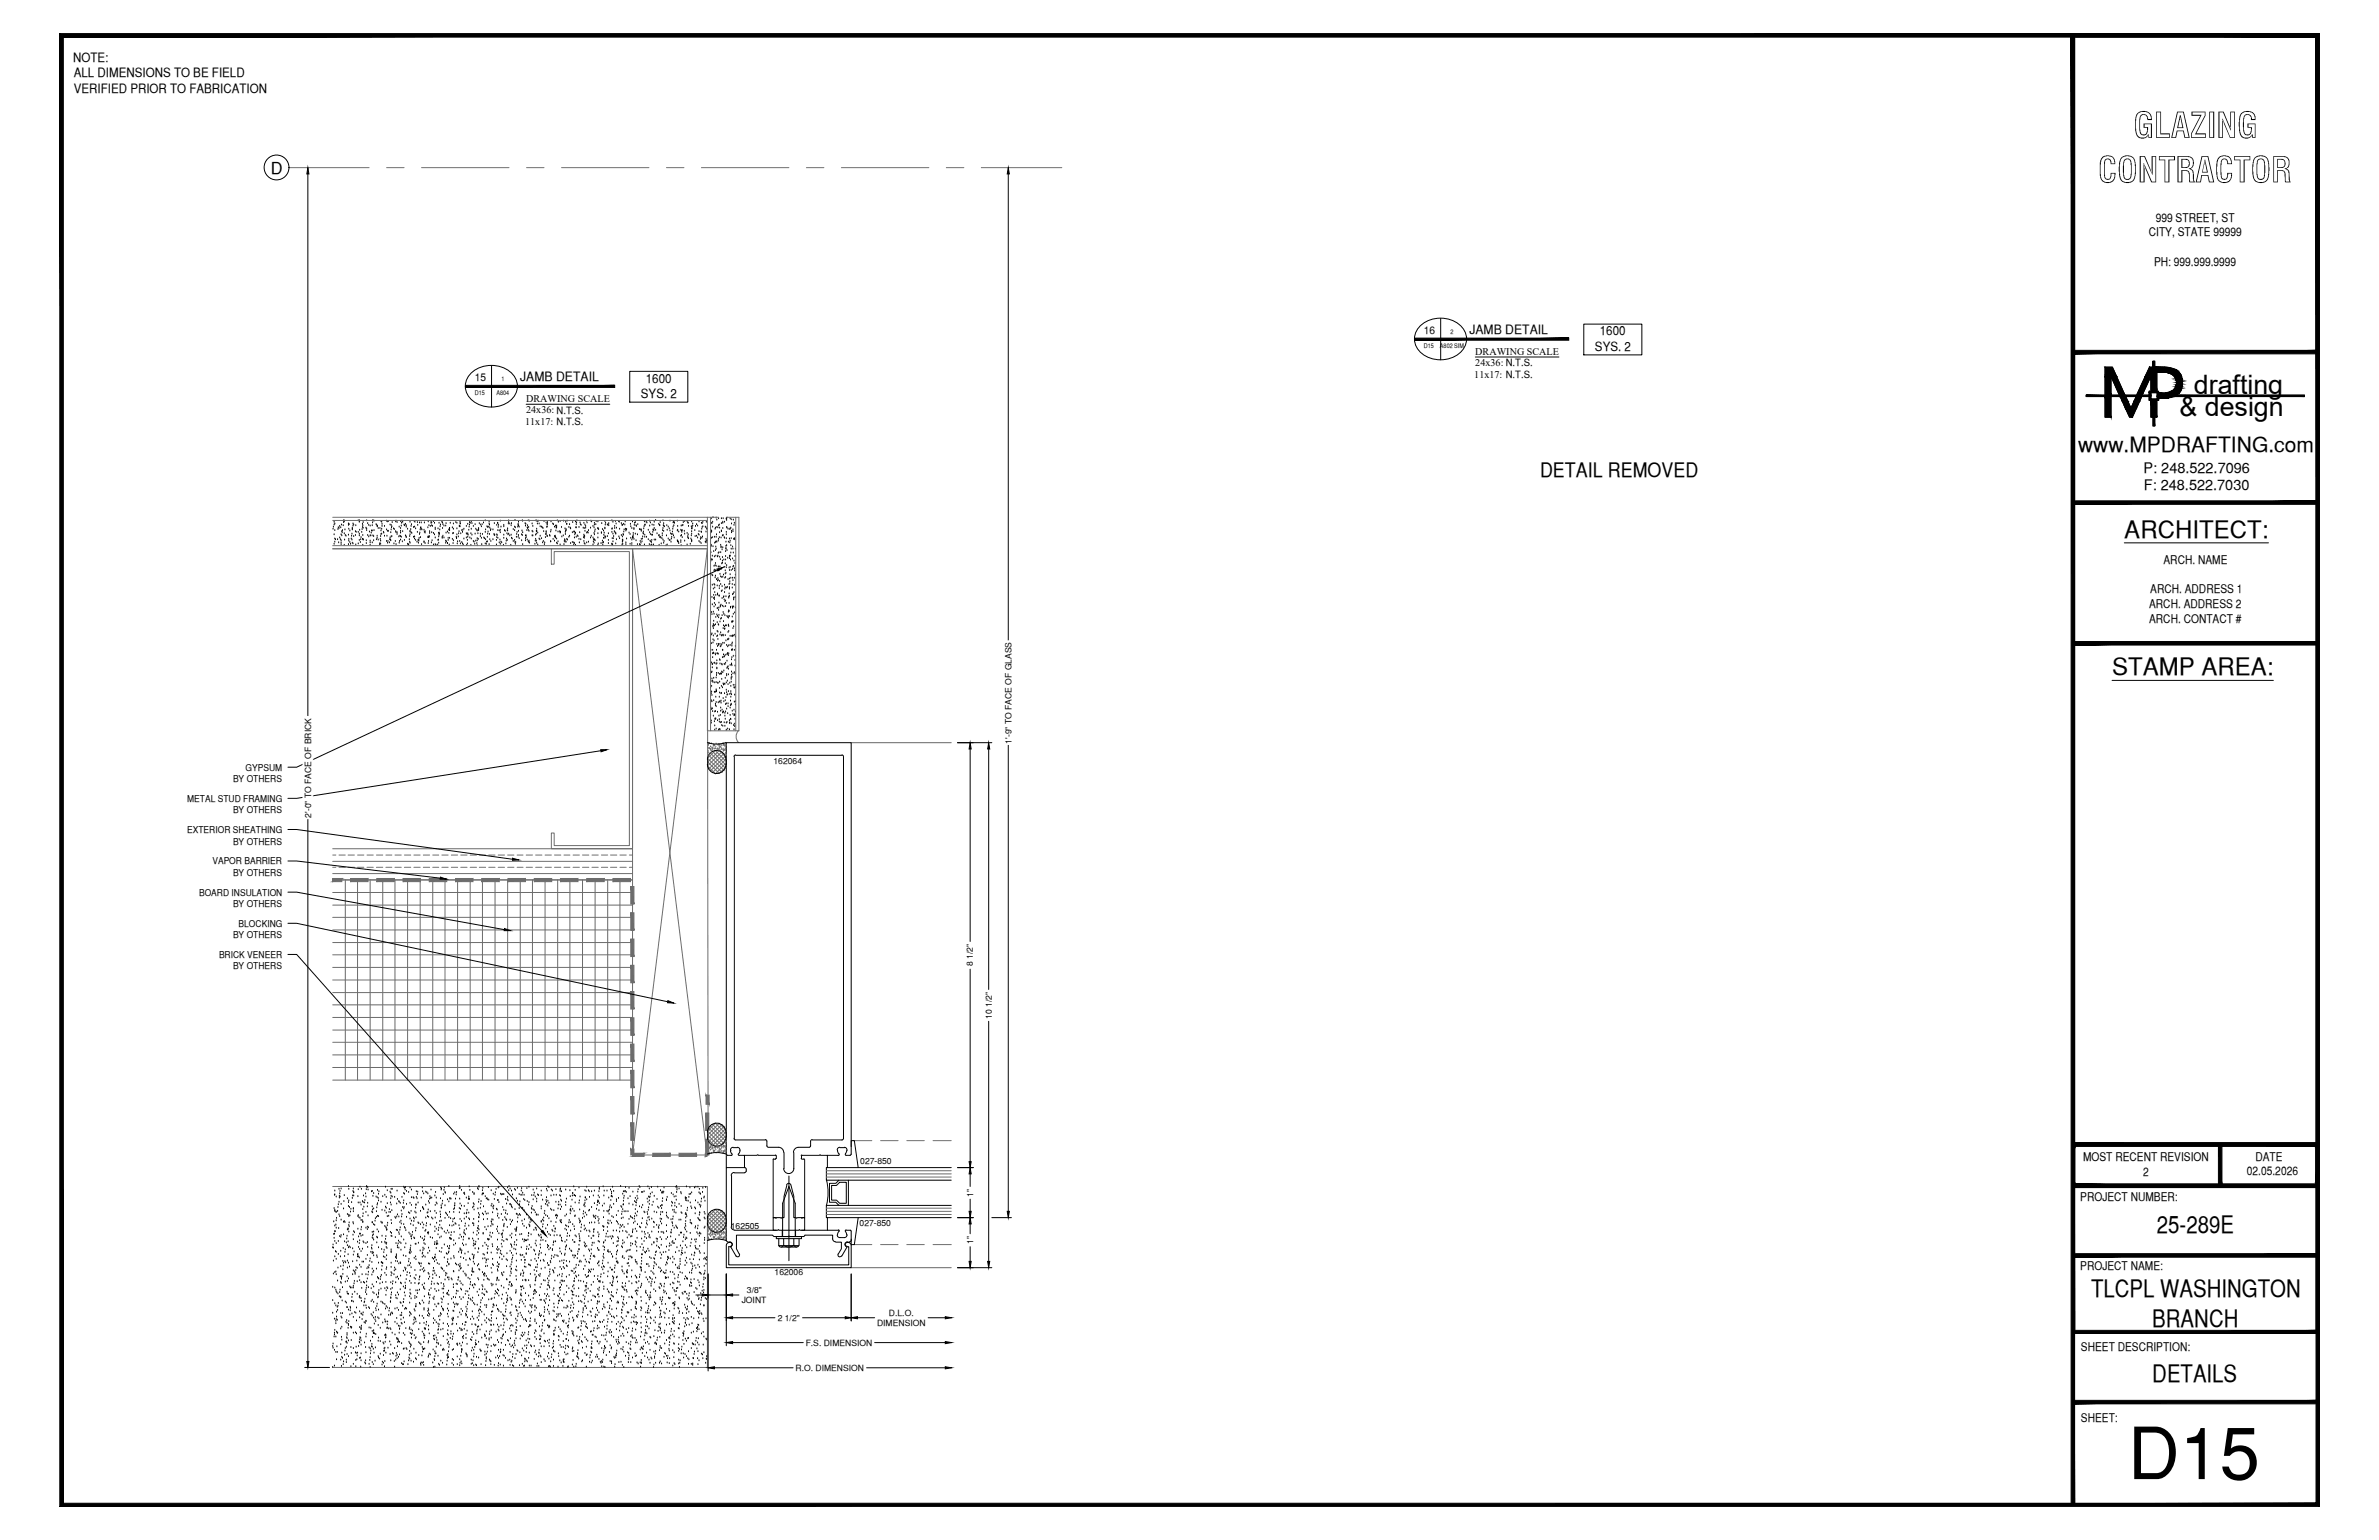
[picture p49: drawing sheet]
<svg xmlns="http://www.w3.org/2000/svg" width="432mm" height="279mm" viewBox="0 0 432 279" stroke-linecap="round" stroke-linejoin="round" font-family="sans-serif">
<defs><g id="words">
<text font-size="13.1" x="386.2" y="268.4">D15</text>
<g font-size="6.3">
<text x="387.2" y="25">GLAZING</text>
<text x="380.8" y="33.1">CONTRACTOR</text>
</g>
<g font-size="4.9">
<text x="398.2" y="71.5">drafting</text>
<text x="395.6" y="75.5">&amp; design</text>
</g>
<g font-size="4.4">
<text x="385.6" y="97.5">ARCHITECT:</text>
<text x="383.3" y="122.5">STAMP AREA:</text>
<text x="391.5" y="223.7">25-289E</text>
<text x="379.5" y="235.4">TLCPL WASHINGTON</text>
<text x="390.7" y="240.7">BRANCH</text>
<text x="390.7" y="250.7">DETAILS</text>
</g>
<text font-size="3.8" x="377.2" y="82">www.MPDRAFTING.com</text>
<text font-size="3.6" x="279.5" y="86.5">DETAIL REMOVED</text>
<text font-size="3" x="49.1" y="31.5">D</text>
<g font-size="2.6">
<text x="389.1" y="85.8">P: 248.522.7096</text>
<text x="389.1" y="89">F: 248.522.7030</text>
</g>
<g font-size="2.3">
<text x="13.3" y="11.2">NOTE:</text>
<text x="13.4" y="14">ALL DIMENSIONS TO BE FIELD</text>
<text x="13.4" y="16.9">VERIFIED PRIOR TO FABRICATION</text>
<text x="266.7" y="60.5">JAMB DETAIL</text>
<text x="289.5" y="63.7">SYS. 2</text>
<text x="290.4" y="60.8">1600</text>
<text x="94.4" y="69.1">JAMB DETAIL</text>
<text x="117.2" y="69.4">1600</text>
<text x="116.3" y="72.3">SYS. 2</text>
</g>
<g font-size="2.2">
<text x="391.3" y="40.2">999 STREET, ST</text>
<text x="390" y="42.9">CITY, STATE 99999</text>
<text x="391" y="48.2">PH: 999.999.9999</text>
<text x="390.3" y="107.6">ARCH. ADDRESS 1</text>
<text x="392.7" y="102.3">ARCH. NAME</text>
<text x="390.1" y="110.3">ARCH. ADDRESS 2</text>
<text x="390.1" y="113">ARCH. CONTACT #</text>
<text x="378.1" y="210.6">MOST RECENT REVISION</text>
<text x="389" y="213.3">2</text>
<text x="407.8" y="213.2">02.05.2026</text>
<text x="409.4" y="210.6">DATE</text>
<text x="377.6" y="217.8">PROJECT NUMBER:</text>
<text x="377.6" y="230.4">PROJECT NAME:</text>
<text x="377.7" y="245.2">SHEET DESCRIPTION:</text>
<text x="377.7" y="257.9">SHEET:</text>
</g>
<g font-size="1.9">
<text x="258.4" y="60.6">16</text>
<text x="86.2" y="69.2">15</text>
</g>
<g font-size="1.8">
<text x="267.8" y="64.3">DRAWING SCALE</text>
<text x="267.6" y="68.5">11x17: N.T.S.</text>
<text x="267.8" y="66.4">24x36: N.T.S.</text>
<text x="95.3" y="77.1">11x17: N.T.S.</text>
<text x="95.5" y="72.9">DRAWING SCALE</text>
<text x="95.5" y="75">24x36: N.T.S.</text>
</g>
<g font-size="1.7">
<text x="42.3" y="141.9">BY OTHERS</text>
<text x="44.6" y="139.8">GYPSUM</text>
<text x="34" y="145.5">METAL STUD FRAMING</text>
<text x="42.3" y="147.6">BY OTHERS</text>
<text x="34" y="151.1">EXTERIOR SHEATHING</text>
<text x="42.3" y="153.2">BY OTHERS</text>
<text x="38.5" y="156.8">VAPOR BARRIER</text>
<text x="42.3" y="158.9">BY OTHERS</text>
<text x="36.1" y="162.5">BOARD INSULATION</text>
<text x="42.3" y="164.6">BY OTHERS</text>
<text x="39.8" y="173.8">BRICK VENEER</text>
<text x="42.3" y="170.2">BY OTHERS</text>
<text x="43.3" y="168.1">BLOCKING</text>
<text x="42.3" y="175.9">BY OTHERS</text>
</g>
<g font-size="1.6">
<text x="183.6" y="134.9" transform="rotate(-90 183.6 134.9)">1'-9&quot; TO FACE OF GLASS</text>
<text x="140.4" y="138.6">162064</text>
<text x="56.5" y="148.3" transform="rotate(-90 56.5 148.3)">2'-0&quot; TO FACE OF BRICK</text>
<text x="176.6" y="175.3" transform="rotate(-90 176.6 175.3)">8 1/2&quot;</text>
<text x="180" y="184.8" transform="rotate(-90 180 184.8)">10 1/2&quot;</text>
<text x="156.1" y="211.2">027-850</text>
<text x="176.7" y="217.2" transform="rotate(-90 176.7 217.2)">1&quot;</text>
<text x="132.7" y="222.9">162505</text>
<text x="156" y="222.5">027-850</text>
<text x="176.7" y="225.7" transform="rotate(-90 176.7 225.7)">1&quot;</text>
<text x="140.6" y="231.4">162006</text>
<text x="134.6" y="236.5">JOINT</text>
<text x="135.6" y="234.6">3/8&quot;</text>
<text x="141.2" y="239.6">2 1/2&quot;</text>
<text x="161.4" y="238.7">D.L.O.</text>
<text x="146.2" y="244.2">F.S. DIMENSION</text>
<text x="159.2" y="240.6">DIMENSION</text>
<text x="144.4" y="248.7">R.O. DIMENSION</text>
</g>
<g font-size="1.2">
<text x="258.4" y="63.1">D15</text>
<text x="261.4" y="63.1">A802 SIM</text>
<text x="263.3" y="60.6">2</text>
<text x="86.2" y="71.7">D15</text>
<text x="90.1" y="71.7">A804</text>
<text x="91" y="69.2">1</text>
</g>
</g></defs>
<!-- layer: SURROUNDING CONDITIONS -->
<g fill="none" stroke="#6c6c6c" stroke-width=".18">
<path d="M60.4 99.6h68M60.4 93.9h70M60.4 94.4h68M60.4 99h68M100.1 99.6h14.7v54.4h-14.7v-2.9h.5v2.3h13.6v-53.3h-13.6v2.3h-.5zM114.8 99.6h13.6l.1 109.9h-13.7zM114.8 99.6l13.5 109.9M128.4 99.6l-13.6 109.9M128.4 93.9v38.7h5.7v-38.7h-2.1M129 93.9v38.7M133.5 93.9v38.7M128.5 137.6l2.6 2.5"/>
<path d="M128.7 137l2.7 2.8M129 136.7l2.7 2.7M129.3 136.3l2.5 2.6M129.8 136.2l-1.3 1.3M129.9 136.2l1.9 2M130.5 136.2l-2 2 2.1 2.1 1.2-1.2M130.6 136.2l1.2 1.2M131 136.4l-2.5 2.5M131.4 136.7l-2.7 2.8M131.7 137.2l-2.8 2.7M131.8 138.4l-1.9 2-1.4-1.4M131.8 137.7l-2.5 2.5"/>
<path d="M134 132.5a1.56 1.56 0 0 0 0 2.2M60.4 156.3h54.4M60.4 158.5h54.4M60.4 155.1h.6M60.4 157.4h.6M60.4 159.6h54.4M60.4 154h54.4M60.4 159.4v.6M61.5 155.1h1.2M61.5 157.4h1.2M62.7 159.6v36.4M63.2 155.1h1.1"/>
<path d="M63.2 157.4h1.1M64.9 155.1h1.1M64.9 157.4h1.1M64.9 159.6v36.4M66.6 155.1h1.2M66.6 157.4h1.2M67.2 159.6v36.4M68.3 155.1h1.2M68.3 157.4h1.2M69.5 159.6v36.4M70 155.1h1.1M70 157.4h1.1"/>
<path d="M71.7 155.1h1.1M71.7 157.4h1.1M71.7 159.6v36.4M73.4 155.1h1.1M73.4 157.4h1.1M74 159.6v36.4M75.1 155.1h1.2M75.1 157.4h1.2M76.3 159.6v36.4M76.8 155.1h1.2M76.8 157.4h1.2M78.5 155.1h1.1"/>
<path d="M78.5 157.4h1.1M78.5 159.6v36.4M80.2 155.1h1.1M80.2 157.4h1.1M80.8 159.6v36.4M81.9 155.1h1.2M81.9 157.4h1.2M83.1 159.6v36.4M83.6 155.1h1.2M83.6 157.4h1.2M85.3 155.1h1.2M85.3 157.4h1.2"/>
<path d="M85.3 159.6v36.4M87 155.1h1.1M87 157.4h1.1M87.6 159.6v36.4M88.7 155.1h1.2M88.7 157.4h1.2M89.9 159.6v36.4M90.4 155.1h1.2M90.4 157.4h1.2M92.1 155.1h1.2M92.1 157.4h1.2M92.1 159.6v36.4"/>
<path d="M93.9 155.1h1M93.9 157.4h1M94.4 159.6v36.4M95.5 155.1h1.1M95.5 157.4h1.1M96.6 159.6v36.4M97.2 155.1h1.2M97.2 157.4h1.2M98.9 155.1h1.2M98.9 157.4h1.2M98.9 159.6v36.4M100.6 155.1h1.2"/>
<path d="M100.6 157.4h1.2M101.2 159.6v36.4M102.4 155.1h1M102.4 157.4h1M103.4 159.6v36.4M104 155.1h1.2M104 157.4h1.2M105.7 155.1h1.2M105.7 157.4h1.2M105.7 159.6v36.4M107.4 155.1h1.2M107.4 157.4h1.2"/>
<path d="M108 159.6v36.4M109.2 155.1h1.1M109.2 157.4h1.1M110.3 159.6v36.4M110.8 155.1h1.2M110.8 157.4h1.2M112.5 155.1h1.2M112.5 157.4h1.2M112.5 159.6v36.4M114.2 155.1h.6M114.2 157.4h.6M60.4 161.9h54.4"/>
<path d="M60.4 164.2h54.4M60.4 166.4h54.4M60.4 168.7h54.4M60.4 171h54.4M60.4 173.2h54.4M60.4 175.5h54.4M60.4 177.8h54.4M60.4 180.1h54.4M60.4 182.3h54.4M60.4 184.6h54.4M60.4 186.9h54.4M60.4 189.1h54.4"/>
<path d="M60.4 191.4h54.4M60.4 193.7h54.4M60.4 196h54.4M60.4 215.3h68v32.8h-68M128.5 205.2l1.4-1.4 1.9 2M128.5 206.6l1.3 1.4M128.5 205.2l2.5 2.6M128.7 204.7l2.7 2.8M128.9 220l2.8 2.7M128.9 204.3l2.8 2.7M129.3 219.6l2.5 2.5M129.3 204l2.5 2.5"/>
<path d="M130.6 203.8l-2.1 2.1 2 2.1M130.6 203.8l1.2 1.2M131.1 219.6l-2.6 2.6M131.1 204l-2.6 2.6M131.4 220l-2.7 2.8M131.4 204.3l-2.7 2.8M131.7 204.8l-2.7 2.7M131.8 206.8l-1.2 1.2M131.8 205.3l-2.5 2.5M131.8 206l-1.9 2M128.5 222.3l1.3 1.3M128.7 220.3l2.7 2.8"/>
<path d="M131.7 220.4l-2.7 2.7M131.8 220.7l-1.2-1.2-2.1 2.1 2 2M131.8 222.4l-1.2 1.2M131.8 221.4l-1.9-1.9-1.4 1.4 2.5 2.6M131.8 221l-2.5 2.5M131.8 221.7l-1.9 1.9"/>
</g>
<g fill="none" stroke="#000" stroke-width=".18">
<path d="M60.5 96h.1M60.5 95.6h.1M60.6 95.2h.1M60.6 97h.1M60.6 98.7h.1M60.6 94.7h.1M60.8 98.4h.1M60.8 96.3h.1M60.8 97.8h.1M60.8 95.1h.1M60.9 97.9h.1M61.3 97.9h.1"/>
<path d="M61.3 96.1h.1M61.4 95.8h.1M61.5 98.5h.1M61.5 95.9h.1M61.7 97.6h.1M61.7 95.5h.1M61.8 97.9h.1M61.8 95.8h.1M61.9 97h.1M61.9 98.8h.1M61.9 98.1h.1M61.9 98.5h.1"/>
<path d="M62 95.2h.1M62 97.2h.1M62 96.5h.1M62.1 96.6h.1M62.2 96.3h.1M62.3 95.4h.1M62.4 94.8h.1M62.4 94.4h.1M62.5 98.9h.1M62.5 96.8h.1M62.5 94.7h.1M62.5 98h.1"/>
<path d="M62.6 96.1h.1M62.7 97.2h.1M62.8 97.3h.1M63.2 95.3h.1M63.2 97.1h.1M63.2 98.8h.1M63.2 95.1h.1M63.3 98.2h.1M63.3 96h.1M63.3 97.9h.1M63.4 95.2h.1M63.5 98.4h.1"/>
<path d="M63.5 96.3h.1M63.6 98.7h.1M63.8 97.8h.1M63.8 97.3h.1M63.9 98h.1M63.9 96.9h.1M63.9 96.1h.1M63.9 96h.1M63.9 98.6h.1M63.9 95.8h.1M64.1 95.1h.1M64.1 95.4h.1"/>
<path d="M64.1 98.7h.1M64.2 97.3h.1M64.2 95.2h.1M64.5 97.2h.1M64.5 96.5h.1M64.6 95.4h.1M64.6 98.9h.1M64.6 96.6h.1M65 98.7h.1M65 96.6h.1M65 94.5h.1M65.2 94.5h.1"/>
<path d="M65.2 98h.1M65.2 96.9h.1M65.2 94.7h.1M65.2 97.2h.1M65.3 96.2h.1M65.3 94.6h.1M65.4 98.4h.1M65.5 97.9h.1M65.5 97.5h.1M65.7 96.6h.1M65.7 96.1h.1M65.8 95.7h.1"/>
<path d="M65.8 97.9h.1M65.8 95.1h.1M65.8 95.4h.1M65.8 97.2h.1M65.8 98.9h.1M65.9 94.8h.1M65.9 97.9h.1M65.9 95.8h.1M65.9 98h.1M66.4 95.8h.1M66.5 98.1h.1M66.5 98.6h.1"/>
<path d="M66.5 94.5h.1M66.5 96.3h.1M66.5 95.9h.1M66.7 97.2h.1M66.7 95h.1M66.9 97.4h.1M66.9 95.3h.1M67.1 96.5h.1M67.2 95.4h.1M67.2 97.2h.1M67.2 98.9h.1M67.2 98.2h.1"/>
<path d="M67.2 98.5h.1M67.3 97.2h.1M67.4 96.7h.1M67.4 96.3h.1M67.6 95.4h.1M67.6 98.5h.1M67.6 96.3h.1M67.6 94.9h.1M67.7 94.5h.1M67.7 97.2h.1M67.8 98.1h.1M67.8 97.3h.1"/>
<path d="M67.9 94.6h.1M67.9 96.3h.1M68.3 95.2h.1M68.3 97.9h.1M68.4 95.3h.1M68.5 97.3h.1M68.5 97.7h.1M68.5 95.6h.1M68.5 95.5h.1M68.6 98h.1M68.6 95.9h.1M68.9 98.8h.1"/>
<path d="M69 98.6h.1M69 95.9h.1M69 97.9h.1M69.1 98.2h.1M69.1 97.3h.1M69.1 98.7h.1M69.2 94.6h.1M69.2 96.3h.1M69.2 97h.1M69.3 96h.1M69.3 96.9h.1M69.3 94.7h.1"/>
<path d="M69.3 95.1h.1M69.3 95.5h.1M69.6 96.6h.1M69.7 96.7h.1M69.8 95.5h.1M69.8 97.3h.1M70.2 98.2h.1M70.2 96.1h.1M70.2 94.6h.1M70.2 97.3h.1M70.3 94.7h.1M70.4 98.6h.1"/>
<path d="M70.4 96.4h.1M70.4 98.2h.1M70.5 94.6h.1M70.5 96.4h.1M70.7 98.5h.1M70.7 97.9h.1M70.8 97.6h.1M70.8 95.2h.1M70.9 98h.1M70.9 96.6h.1M70.9 98.1h.1M71 96.1h.1"/>
<path d="M71 97.4h.1M71 95.3h.1M71.1 95.8h.1M71.1 95.6h.1M71.1 97.3h.1M71.2 94.8h.1M71.4 95.9h.1M71.5 98.7h.1M71.6 96.1h.1M71.8 98.2h.1M71.8 94.7h.1M71.8 96.5h.1"/>
<path d="M71.9 98.8h.1M71.9 96.6h.1M71.9 94.6h.1M72.1 97h.1M72.1 94.8h.1M72.1 96.6h.1M72.4 97.4h.1M72.5 95.6h.1M72.5 98.6h.1M72.5 98.2h.1M72.6 97.3h.1M72.7 96.4h.1"/>
<path d="M72.7 96.7h.1M72.7 98h.1M72.7 95.9h.1M72.7 97.3h.1M72.7 94.6h.1M72.8 95.4h.1M72.8 97.5h.1M72.9 94.9h.1M73 94.6h.1M73 98.3h.1M73.1 94.7h.1M73.1 96.5h.1"/>
<path d="M73.3 95.2h.1M73.4 98h.1M73.4 95.4h.1M73.6 97.2h.1M73.6 95.1h.1M73.7 95.6h.1M73.7 97.4h.1M73.7 97.5h.1M73.7 95.4h.1M74 98.7h.1M74 96h.1M74.1 98.9h.1"/>
<path d="M74.2 98.9h.1M74.3 97.9h.1M74.4 98.4h.1M74.4 97.3h.1M74.4 94.7h.1M74.4 96.5h.1M74.4 97h.1M74.4 98.6h.1M74.4 96.4h.1M74.5 96.1h.1M74.6 95.5h.1M74.6 96.6h.1"/>
<path d="M74.7 95.2h.1M74.7 96.8h.1M75.1 95.7h.1M75.1 97.5h.1M75.2 94.6h.1M75.2 97.8h.1M75.2 95.6h.1M75.2 97.4h.1M75.3 94.7h.1M75.4 98h.1M75.4 95.9h.1M75.7 98.4h.1"/>
<path d="M75.8 94.8h.1M75.8 96.6h.1M75.8 95.3h.1M75.9 98h.1M75.9 98.6h.1M76 98h.1M76 98.2h.1M76.1 97.7h.1M76.1 97h.1M76.1 94.9h.1M76.2 96.7h.1M76.3 96.1h.1"/>
<path d="M76.3 97.5h.1M76.3 95.8h.1M76.4 95.8h.1M76.5 94.9h.1M76.5 96h.1M76.5 98.8h.1M76.6 96.1h.1M77 98.4h.1M77 98.3h.1M77 96.2h.1M77 94.9h.1M77 96.6h.1"/>
<path d="M77.2 98.6h.1M77.2 96.5h.1M77.2 96.7h.1M77.7 95.8h.1M77.7 97.5h.1M77.7 98.6h.1M77.7 97.4h.1M77.7 94.7h.1M77.8 98.2h.1M77.8 97.5h.1M77.9 95.4h.1M77.9 97.5h.1"/>
<path d="M77.9 97.3h.1M78 96.5h.1M78 96.8h.1M78.1 95.5h.1M78.2 94.6h.1M78.2 94.9h.1M78.3 98.5h.1M78.4 94.9h.1M78.4 96.6h.1M78.4 95.4h.1M78.4 98.1h.1M78.5 95.5h.1"/>
<path d="M78.7 98.9h.1M78.7 96.8h.1M78.7 94.6h.1M78.9 97h.1M78.9 94.9h.1M79 95.8h.1M79 97.6h.1M79 98.8h.1M79 96.1h.1M79.1 98.9h.1M79.4 98.9h.1M79.5 98h.1"/>
<path d="M79.5 95.9h.1M79.6 98h.1M79.6 98.6h.1M79.6 97.4h.1M79.6 96.8h.1M79.7 94.9h.1M79.7 96.7h.1M79.7 97.1h.1M79.8 96.9h.1M79.8 96.1h.1M79.9 95.6h.1M79.9 95.2h.1"/>
<path d="M80.2 94.7h.1M80.3 97.7h.1M80.3 97.5h.1M80.3 95.9h.1M80.3 94.9h.1M80.4 97.3h.1M80.4 95.2h.1M80.6 97.6h.1M80.6 95.4h.1M80.9 98.6h.1M80.9 98.2h.1M80.9 95.4h.1"/>
<path d="M81 95h.1M81 96.7h.1M81 98.3h.1M81.2 98.6h.1M81.2 96.5h.1M81.3 97.7h.1M81.3 98h.1M81.5 96.8h.1M81.5 96.1h.1M81.5 96.2h.1M81.5 98.9h.1M81.6 95.9h.1"/>
<path d="M81.6 97.7h.1M81.6 96.3h.1M81.7 94.9h.1M82.1 97.9h.1M82.1 95.8h.1M82.2 96.8h.1M82.2 98.6h.1M82.3 95.1h.1M82.3 96.8h.1M82.3 98.1h.1M82.3 96h.1M82.7 94.8h.1"/>
<path d="M82.8 97.5h.1M82.9 97.7h.1M82.9 97.6h.1M82.9 95.9h.1M82.9 97h.1M82.9 94.9h.1M83 98.7h.1M83.1 98.3h.1M83.2 97.4h.1M83.2 96.8h.1M83.3 96.5h.1M83.4 95.6h.1"/>
<path d="M83.4 95.4h.1M83.4 98.2h.1M83.5 94.7h.1M83.5 95h.1M83.5 95.6h.1M83.6 95.1h.1M83.6 98.7h.1M83.6 96.8h.1M83.8 98.4h.1M83.8 96.3h.1M83.9 98.7h.1M83.9 96.6h.1"/>
<path d="M84 96.2h.1M84.1 98.9h.1M84.2 96h.1M84.2 97.8h.1M84.6 97.6h.1M84.6 95.5h.1M84.6 96.8h.1M84.7 98.9h.1M84.8 97h.1M84.8 98.7h.1M84.8 98h.1M84.9 95.1h.1"/>
<path d="M84.9 96.8h.1M84.9 97.5h.1M85 97.1h.1M85.1 96.2h.1M85.2 95.6h.1M85.2 95.2h.1M85.2 94.8h.1M85.3 97.6h.1M85.3 94.9h.1M85.5 98.9h.1M85.5 96.8h.1M85.5 96h.1"/>
<path d="M85.5 97.8h.1M85.5 94.7h.1M85.7 97.1h.1M85.7 95h.1M85.9 98.2h.1M85.9 95.5h.1M86 98.4h.1M86.2 98.7h.1M86.2 95.2h.1M86.2 96.9h.1M86.4 98.2h.1M86.4 96h.1"/>
<path d="M86.6 98.6h.1M86.6 96.2h.1M86.6 97.7h.1M86.6 98.1h.1M86.6 99h.1M86.6 96.3h.1M86.7 96.8h.1M86.8 97.9h.1M86.9 96.1h.1M86.9 95.9h.1M86.9 96.3h.1M87 95h.1"/>
<path d="M87.2 97.3h.1M87.2 95.2h.1M87.2 96.9h.1M87.4 97.7h.1M87.4 95.6h.1M87.4 98.8h.1M87.5 95.2h.1M87.6 97h.1M87.8 94.9h.1M87.8 97.6h.1M87.9 97.7h.1M88.1 98.7h.1"/>
<path d="M88.1 96.6h.1M88.1 94.5h.1M88.1 96.1h.1M88.1 97.9h.1M88.3 98.7h.1M88.3 98.4h.1M88.4 95.6h.1M88.5 97.5h.1M88.5 98.3h.1M88.5 96.9h.1M88.5 95.7h.1M88.6 96.5h.1"/>
<path d="M88.7 95.6h.1M88.8 98.8h.1M88.8 94.7h.1M88.8 95.1h.1M88.8 95.2h.1M88.8 97h.1M88.9 97.9h.1M88.9 95.8h.1M89 96.3h.1M89.1 98.2h.1M89.1 96.1h.1M89.5 96.1h.1"/>
<path d="M89.5 97.9h.1M89.7 97h.1M89.7 97.2h.1M89.7 95h.1M89.8 97.1h.1M90.1 98.9h.1M90.1 98h.1M90.2 95.3h.1M90.2 97h.1M90.2 97.5h.1M90.2 97.2h.1M90.3 94.9h.1"/>
<path d="M90.4 96.3h.1M90.4 97.7h.1M90.4 95h.1M90.4 95.7h.1M90.5 95.3h.1M90.6 98.5h.1M90.6 96.3h.1M90.7 98h.1M90.8 96.2h.1M90.8 98.7h.1M90.8 96.6h.1M90.8 94.6h.1"/>
<path d="M90.9 98.4h.1M90.9 95.6h.1M91.1 98.5h.1M91.4 98.9h.1M91.4 95.3h.1M91.4 97.1h.1M91.4 97.7h.1M91.4 95.6h.1M91.6 96.3h.1M91.7 96.4h.1M91.8 98.7h.1M91.9 98.2h.1"/>
<path d="M91.9 97.8h.1M92 96.8h.1M92.1 96.3h.1M92.1 98h.1M92.1 95.9h.1M92.2 97h.1M92.3 95.1h.1M92.3 94.5h.1M92.3 96.9h.1M92.3 94.8h.1M92.5 97.2h.1M92.5 95.1h.1"/>
<path d="M92.7 98.9h.1M92.8 95.4h.1M92.8 97.1h.1M92.8 97.7h.1M92.8 95h.1M93 97.8h.1M93.2 98.2h.1M93.2 96.1h.1M93.4 96.3h.1M93.4 98h.1M93.4 95.6h.1M93.5 94.4h.1"/>
<path d="M93.5 98.4h.1M93.5 98.7h.1M93.5 95.8h.1M93.6 98.4h.1M93.7 97.5h.1M93.8 97h.1M93.9 96.6h.1M94 95.6h.1M94 95.1h.1M94 97.5h.1M94 95.3h.1M94.1 95.4h.1"/>
<path d="M94.1 97.2h.1M94.1 94.7h.1M94.1 96.4h.1M94.2 97.7h.1M94.2 95.6h.1M94.7 98.1h.1M94.7 97h.1M94.7 96.3h.1M94.8 94.5h.1M94.8 97.2h.1M94.9 98.8h.1M94.9 96.6h.1"/>
<path d="M94.9 94.6h.1M95.3 95h.1M95.4 95.4h.1M95.4 97.2h.1M95.4 98.1h.1M95.4 97.7h.1M95.4 95.1h.1M95.5 97.2h.1M95.5 97.5h.1M95.6 96.3h.1M95.7 95.8h.1M95.7 98h.1"/>
<path d="M95.8 95.4h.1M95.8 95.9h.1M95.9 94.5h.1M95.9 98.3h.1M95.9 96.2h.1M95.9 95.7h.1M96 96.4h.1M96 98.2h.1M96 98.4h.1M96.1 94.6h.1M96.1 98.6h.1M96.6 97.2h.1"/>
<path d="M96.6 95.1h.1M96.6 96.4h.1M96.7 95.5h.1M96.7 97.2h.1M96.7 96.5h.1M97.1 98.7h.1M97.2 98.2h.1M97.2 97.9h.1M97.2 97.1h.1M97.3 94.5h.1M97.3 96.4h.1M97.3 98.2h.1"/>
<path d="M97.3 96.9h.1M97.4 94.6h.1M97.4 96h.1M97.4 96.4h.1M97.4 98.6h.1M97.4 96.5h.1M97.5 95.1h.1M97.6 98.9h.1M97.6 96.7h.1M97.6 94.6h.1M97.7 94.6h.1M97.9 97.8h.1"/>
<path d="M97.9 95.1h.1M98 97.9h.1M98 95.6h.1M98 97.3h.1M98.3 97.7h.1M98.3 95.6h.1M98.4 95.8h.1M98.5 98.5h.1M98.6 95.9h.1M98.6 98.2h.1M98.7 96.5h.1M98.7 94.6h.1"/>
<path d="M98.8 98.8h.1M98.9 98.5h.1M99 97.5h.1M99.1 97h.1M99.1 96.6h.1M99.1 94.9h.1M99.1 96.5h.1M99.3 95.7h.1M99.3 95.6h.1M99.3 97.3h.1M99.3 95.2h.1M99.3 95.1h.1"/>
<path d="M99.4 94.8h.1M99.8 97.2h.1M99.8 97.3h.1M99.9 96.5h.1M99.9 98.3h.1M100 94.7h.1M100 96.2h.1M100.3 95.1h.1M100.4 97.9h.1M100.5 95.2h.1M100.6 95.6h.1M100.6 97.3h.1"/>
<path d="M100.6 98.2h.1M100.8 97.3h.1M100.8 97.6h.1M100.8 97.5h.1M100.8 95.4h.1M100.9 96.3h.1M101 95.8h.1M101 95.4h.1M101 97.8h.1M101 95.7h.1M101 98.6h.1M101.2 94.5h.1"/>
<path d="M101.2 98.7h.1M101.3 96.5h.1M101.3 98.3h.1M101.3 94.7h.1M101.6 96.5h.1M101.7 98.9h.1M101.7 96.7h.1M101.7 94.6h.1M101.7 96.6h.1M101.9 95.7h.1M102 97.4h.1M102.2 97.2h.1"/>
<path d="M102.3 94.6h.1M102.4 98.8h.1M102.4 98.2h.1M102.5 97.9h.1M102.6 98.4h.1M102.6 98.1h.1M102.6 95.9h.1M102.6 96.6h.1M102.6 97h.1M102.7 94.7h.1M102.7 96.4h.1M102.7 96.1h.1"/>
<path d="M102.7 98.4h.1M102.7 96.3h.1M102.9 95.1h.1M102.9 97.9h.1M102.9 94.6h.1M103 98h.1M103.3 95.7h.1M103.3 97.5h.1M103.4 97.3h.1M103.4 95.2h.1M103.5 95.8h.1M103.6 98.6h.1"/>
<path d="M103.6 95.9h.1M103.9 96.6h.1M103.9 98.4h.1M103.9 94.8h.1M104.1 98.5h.1M104.1 98.9h.1M104.1 96.5h.1M104.3 97.6h.1M104.3 98.6h.1M104.3 96.5h.1M104.3 97h.1M104.4 96.7h.1"/>
<path d="M104.5 98.9h.1M104.5 96.8h.1M104.5 94.7h.1M104.5 95.8h.1M104.6 95.8h.1M104.6 97.5h.1M104.6 95.2h.1M104.6 94.9h.1M104.7 94.5h.1M104.8 97.2h.1M104.9 97.3h.1M105.1 97.9h.1"/>
<path d="M105.1 95.7h.1M105.2 98.5h.1M105.2 96.6h.1M105.3 94.9h.1M105.3 95.2h.1M105.4 97.9h.1M105.5 95.3h.1M105.9 95.8h.1M105.9 97.5h.1M106 98.2h.1M106 97.1h.1M106 94.9h.1"/>
<path d="M106 97.3h.1M106 97.7h.1M106 98.6h.1M106 95.9h.1M106.1 97.3h.1M106.2 96.4h.1M106.2 95.2h.1M106.2 98.7h.1M106.3 95.5h.1M106.3 95.8h.1M106.4 94.6h.1M106.5 96.7h.1"/>
<path d="M106.5 98.5h.1M106.6 94.9h.1M106.6 96.6h.1M106.7 96.7h.1M106.8 98.4h.1M106.8 96.3h.1M107.2 95.8h.1M107.2 97.6h.1M107.3 94.6h.1M107.3 97.3h.1M107.4 94.7h.1M107.6 98.9h.1"/>
<path d="M107.6 97.6h.1M107.6 95.5h.1M107.7 98.3h.1M107.8 97.9h.1M107.8 96.8h.1M107.8 98.6h.1M107.8 95.8h.1M107.9 94.9h.1M107.9 97h.1M107.9 98h.1M107.9 95.2h.1M107.9 96.5h.1"/>
<path d="M108 96.1h.1M108 98.1h.1M108.1 95.2h.1M108.2 94.6h.1M108.5 95.9h.1M108.5 97.6h.1M108.5 98.9h.1M108.5 96.8h.1M108.5 94.7h.1M108.6 98.7h.1M108.6 96.1h.1M109.1 98.6h.1"/>
<path d="M109.2 96.8h.1M109.2 96.6h.1M109.2 95h.1M109.3 98.2h.1M109.3 96.1h.1M109.4 98.6h.1M109.4 98.9h.1M109.5 97.7h.1M109.5 98.4h.1M109.5 96.3h.1M109.6 97.1h.1M109.7 96.7h.1"/>
<path d="M109.8 95.9h.1M109.8 97.7h.1M109.8 95.8h.1M109.8 97.3h.1M109.8 94.6h.1M109.9 95.2h.1M109.9 94.9h.1M109.9 97.5h.1M110.2 97.3h.1M110.2 95.2h.1M110.4 95.2h.1M110.4 96.8h.1"/>
<path d="M110.4 98.6h.1M110.4 98h.1M110.5 95h.1M110.5 95.4h.1M111.1 98.7h.1M111.1 96.6h.1M111.1 94.5h.1M111.1 96h.1M111.1 95.9h.1M111.1 97.7h.1M111.2 98.9h.1M111.3 98.3h.1"/>
<path d="M111.3 96.9h.1M111.3 94.7h.1M111.3 97.7h.1M111.4 97.3h.1M111.5 96.5h.1M111.6 95.5h.1M111.6 95.9h.1M111.6 96.6h.1M111.7 94.6h.1M111.8 96.9h.1M111.8 98.7h.1M111.8 96.8h.1"/>
<path d="M111.8 95.1h.1M111.9 97.9h.1M111.9 95.8h.1M112.3 94.6h.1M112.3 97.4h.1M112.4 94.7h.1M112.5 96h.1M112.5 97.7h.1M112.8 97.2h.1M112.8 95h.1M112.9 98.9h.1M112.9 95.3h.1"/>
<path d="M113 98.4h.1M113 97.4h.1M113 95.3h.1M113 98h.1M113 98.7h.1M113 98.2h.1M113.1 97h.1M113.2 95.1h.1M113.2 97.1h.1M113.2 96.5h.1M113.3 96.1h.1M113.4 95.2h.1"/>
<path d="M113.5 94.7h.1M113.5 96h.1M113.6 98.5h.1M113.6 96.3h.1M113.6 98.8h.1M113.7 96.1h.1M113.7 97.8h.1M114.2 96.7h.1M114.4 97h.1M114.4 98.7h.1M114.4 95.1h.1M114.5 97.7h.1"/>
<path d="M114.5 95.6h.1M114.7 98.6h.1M114.7 99h.1M114.7 98h.1M114.7 95.9h.1M114.8 97.7h.1M114.8 97.4h.1M114.8 94.7h.1M114.9 96.8h.1M114.9 97.2h.1M114.9 97.5h.1M115.1 96.1h.1"/>
<path d="M115.1 97.9h.1M115.1 95.9h.1M115.1 95.3h.1M115.2 94.9h.1M115.3 96.9h.1M115.3 94.8h.1M115.4 98.1h.1M115.4 95.4h.1M115.5 95.5h.1M115.7 97h.1M115.7 98.8h.1M115.8 95.2h.1"/>
<path d="M116.1 98.8h.1M116.1 96.1h.1M116.2 98.2h.1M116.2 96.1h.1M116.2 98.9h.1M116.3 98.6h.1M116.4 96.1h.1M116.4 97.9h.1M116.4 96.4h.1M116.5 98.3h.1M116.6 97.8h.1M116.6 97.4h.1"/>
<path d="M116.7 96.8h.1M116.8 96.5h.1M116.8 96.9h.1M116.8 95.9h.1M116.9 95.6h.1M117 98.9h.1M117 94.7h.1M117 97.1h.1M117 97.5h.1M117 95.3h.1M117.1 95.2h.1M117.3 94.7h.1"/>
<path d="M117.3 97.5h.1M117.4 94.9h.1M117.7 96.2h.1M117.7 97.9h.1M117.9 98.8h.1M117.9 96.6h.1M117.9 94.6h.1M117.9 95.4h.1M118 98.2h.1M118 97h.1M118 94.9h.1M118.1 98.3h.1"/>
<path d="M118.2 98.9h.1M118.2 98.4h.1M118.3 97.1h.1M118.3 98.9h.1M118.3 98h.1M118.4 95.2h.1M118.4 97.1h.1M118.5 96.6h.1M118.6 96.2h.1M118.6 96.1h.1M118.6 98.9h.1M118.7 95.3h.1"/>
<path d="M118.7 96.3h.1M118.7 94.7h.1M118.7 98h.1M118.7 95.9h.1M119 94.4h.1M119 96.2h.1M119 98h.1M119.3 96.8h.1M119.6 97.2h.1M119.6 95.1h.1M119.6 98.9h.1M119.7 95.3h.1"/>
<path d="M119.8 97.5h.1M119.8 95.4h.1M119.8 94.8h.1M120 97.6h.1M120 98.7h.1M120.1 97.7h.1M120.2 96.8h.1M120.2 97.2h.1M120.3 96.3h.1M120.3 94.5h.1M120.3 98h.1M120.3 95.9h.1"/>
<path d="M120.4 95.4h.1M120.5 95h.1M120.5 98.6h.1M120.5 96.4h.1M120.5 95.4h.1M120.5 98.2h.1M120.6 95.6h.1M120.9 99h.1M121 97.2h.1M121 95.4h.1M121.1 98.9h.1M121.1 96.2h.1"/>
<path d="M121.3 97.8h.1M121.3 95.6h.1M121.5 98h.1M121.5 95.9h.1M121.6 94.6h.1M121.6 96.3h.1M121.6 98h.1M121.7 96.8h.1M121.8 98.4h.1M121.9 97.8h.1M121.9 97h.1M121.9 97.5h.1"/>
<path d="M122 96.5h.1M122.1 96h.1M122.1 97h.1M122.2 95.6h.1M122.2 94.9h.1M122.2 97.2h.1M122.3 95.4h.1M122.3 94.7h.1M122.3 94.8h.1M122.4 97.6h.1M122.4 94.9h.1M122.9 94.6h.1"/>
<path d="M122.9 96.3h.1M122.9 98.1h.1M123 98.3h.1M123 96.2h.1M123 98.2h.1M123 95.5h.1M123.1 98.4h.1M123.2 98.6h.1M123.2 96.5h.1M123.6 97.3h.1M123.6 98.1h.1M123.6 98.4h.1"/>
<path d="M123.6 96.2h.1M123.6 95.4h.1M123.6 99h.1M123.7 97.2h.1M123.7 96.3h.1M123.8 96.6h.1M123.8 96.3h.1M123.8 97.5h.1M123.8 95.4h.1M124 95.3h.1M124 94.8h.1M124.2 96.4h.1"/>
<path d="M124.3 94.6h.1M124.3 98.2h.1M124.3 96.9h.1M124.7 98.9h.1M124.7 96.8h.1M124.7 94.6h.1M124.8 97.3h.1M124.8 97.6h.1M124.8 94.9h.1M124.9 97h.1M124.9 94.9h.1M125 95.5h.1"/>
<path d="M125 97.7h.1M125.3 98.7h.1M125.4 97.8h.1M125.5 97.2h.1M125.5 95.6h.1M125.5 94.7h.1M125.5 96.5h.1M125.5 98.2h.1M125.5 96.9h.1M125.5 98h.1M125.5 95.9h.1M125.5 98.3h.1"/>
<path d="M125.6 95.9h.1M125.6 95.7h.1M125.7 95.1h.1M125.7 95.4h.1M126.1 96.3h.1M126.2 97.3h.1M126.2 95.5h.1M126.4 97.3h.1M126.4 95.2h.1M126.6 97.6h.1M126.6 95.4h.1M126.7 97h.1"/>
<path d="M126.9 94.7h.1M126.9 96.5h.1M126.9 98.2h.1M126.9 97.1h.1M127.1 98.4h.1M127.1 97.9h.1M127.2 97.5h.1M127.3 98.6h.1M127.3 96.5h.1M127.3 96.6h.1M127.3 94.9h.1M127.4 96h.1"/>
<path d="M127.4 97.7h.1M127.4 95.7h.1M127.4 95h.1M127.5 97.4h.1M127.6 95.6h.1M127.6 94.7h.1M128 98.4h.1M128 95.6h.1M128.1 96.5h.1M128.1 98.3h.1M128.1 97.9h.1M128.1 95.8h.1"/>
<path d="M128.1 98.5h.1M128.2 94.7h.1M128.3 98.1h.1M128.3 96h.1M129 99.1h.1M129 96.6h.1M129.1 98.9h.1M129.1 94.9h.1M129.1 94.1h.1M129.2 97.7h.1M129.2 96.3h.1M129.2 96.5h.1"/>
<path d="M129.2 95h.1M129.3 97.5h.1M129.3 95.6h.1M129.3 94.7h.1M129.4 99.2h.1M129.4 93.9h.1M129.7 97.5h.1M129.7 98.6h.1M129.8 96h.1M129.9 99.9h.1M129.9 95.8h.1M129.9 98.4h.1"/>
<path d="M129.9 99.3h.1M130 99.6h.1M130 98.3h.1M130 97.5h.1M130 94h.1M130 97h.1M130.1 95.7h.1M130.1 94.4h.1M130.1 98.4h.1M130.3 95.8h.1M130.4 98.2h.1M130.4 94.1h.1"/>
<path d="M130.4 97.9h.1M130.4 95.4h.1M130.6 97.5h.1M130.6 95.2h.1M130.6 95.8h.1M130.6 96.6h.1M130.8 98.9h.1M130.9 97.6h.1M130.9 99.4h.1M130.9 99.3h.1M130.9 96.3h.1M130.9 95h.1"/>
<path d="M130.9 94.1h.1M130.9 96.5h.1M131.1 99.8h.1M131.1 97.2h.1M131.2 99.4h.1M131.2 95.9h.1M131.2 94.9h.1M131.2 94.7h.1M131.3 94.1h.1M131.3 97.2h.1M131.4 97.5h.1M131.5 97.7h.1"/>
<path d="M131.5 94.7h.1M131.8 99.6h.1M131.8 98.4h.1M131.8 99.5h.1M131.8 99.1h.1M131.8 97h.1M131.8 97.7h.1M131.8 94.2h.1M131.8 96.6h.1M131.8 94.1h.1M131.9 95.7h.1M131.9 94.4h.1"/>
<path d="M131.9 99h.1M132 99.9h.1M132 95.8h.1M132 94h.1M132.1 96h.1M132.2 98.4h.1M132.4 97.8h.1M132.5 96.1h.1M132.5 98.5h.1M132.5 98.2h.1M132.5 94.1h.1M132.5 95.9h.1"/>
<path d="M132.7 99h.1M132.7 95.8h.1M132.7 97.7h.1M132.7 99.6h.1M132.7 94.3h.1M132.8 96.4h.1M132.8 95.1h.1M132.8 96.6h.1M133 99.3h.1M133 99.6h.1M133 96.1h.1M133 96.5h.1"/>
<path d="M133.1 94.4h.1M133.2 97.9h.1M133.2 95.3h.1M133.3 94.9h.1M133.3 97.7h.1M133.3 97.9h.1M133.5 99.6h.1M129 104.4h.1M129 106.6h.1M129 101.6h.1M129 100.3h.1M129 118h.1"/>
<path d="M129 101.8h.1M129.1 101.5h.1M129.2 116.8h.1M129.2 115.2h.1M129.2 111.1h.1M129.2 115h.1M129.2 111.5h.1M129.2 108.4h.1M129.2 104.3h.1M129.3 109.7h.1M129.3 106.2h.1M129.3 100.9h.1"/>
<path d="M129.3 101.6h.1M129.3 119.3h.1M129.3 118h.1M129.3 104.5h.1M129.3 118.6h.1M129.4 116.6h.1M129.4 113.7h.1M129.4 116.1h.1M129.4 113.6h.1M129.5 115.4h.1M129.5 114h.1M129.5 118.6h.1"/>
<path d="M129.5 113.3h.1M129.5 106.9h.1M129.5 118.5h.1M129.5 111.1h.1M129.5 112.7h.1M129.5 108h.1M129.5 100.1h.1M129.5 113.5h.1M129.5 108.6h.1M129.6 111.4h.1M129.6 110.1h.1M129.6 102.7h.1"/>
<path d="M129.6 116.3h.1M129.6 106h.1M129.6 103.6h.1M129.7 108.8h.1M129.7 113.5h.1M129.7 109.5h.1M129.7 108.5h.1M129.7 101h.1M129.7 107.5h.1M129.7 106.2h.1M129.7 106.7h.1M129.7 103.4h.1"/>
<path d="M129.8 104.8h.1M129.8 118.6h.1M129.8 115.1h.1M129.8 102.6h.1M129.9 103.6h.1M129.9 102.2h.1M129.9 113.3h.1M129.9 109.8h.1M129.9 104.5h.1M129.9 118.8h.1M129.9 100.9h.1M129.9 108h.1"/>
<path d="M129.9 112h.1M130 102.7h.1M130 105.2h.1M130 118h.1M130.1 119.9h.1M130.1 116.9h.1M130.1 111.6h.1M130.1 115.5h.1M130.2 118.6h.1M130.2 106.3h.1M130.2 114.6h.1M130.2 113h.1"/>
<path d="M130.2 110.4h.1M130.2 117.3h.1M130.2 101h.1M130.2 111.8h.1M130.2 107.8h.1M130.2 115.4h.1M130.2 107.9h.1M130.2 105.4h.1M130.3 116h.1M130.3 114.7h.1M130.3 105h.1M130.3 100.9h.1"/>
<path d="M130.3 110.4h.1M130.4 113.3h.1M130.4 118.7h.1M130.4 105.3h.1M130.4 102.9h.1M130.4 100.4h.1M130.4 112.1h.1M130.4 110.7h.1M130.4 116.9h.1M130.4 113.4h.1M130.4 117.1h.1M130.5 109.4h.1"/>
<path d="M130.5 111.6h.1M130.5 108.1h.1M130.5 102.9h.1M130.5 110.3h.1M130.5 100.3h.1M130.6 108.1h.1M130.6 106.8h.1M130.6 106.4h.1M130.6 103.4h.1M130.6 105.5h.1M130.6 101.1h.1M130.6 119.7h.1"/>
<path d="M130.7 104.2h.1M130.7 102.9h.1M130.7 115.2h.1M130.7 116.9h.1M130.7 112.8h.1M130.7 119.8h.1M130.7 101.5h.1M130.7 109.9h.1M130.7 110.1h.1M130.7 117.3h.1M130.8 100.3h.1M130.8 104.6h.1"/>
<path d="M130.8 106h.1M130.8 114.8h.1M130.8 112.3h.1M130.9 103.3h.1M130.9 117.2h.1M130.9 109.8h.1M130.9 115.4h.1M130.9 112.2h.1M130.9 107.3h.1M131 117h.1M131 104.8h.1M131 102.3h.1"/>
<path d="M131.1 115.3h.1M131.1 111.7h.1M131.1 106.4h.1M131.1 108.6h.1M131.1 107.2h.1M131.1 119.3h.1M131.1 118h.1M131.1 110h.1M131.1 101.2h.1M131.1 101.8h.1M131.1 102.2h.1M131.2 116.7h.1"/>
<path d="M131.2 104.7h.1M131.2 118h.1M131.3 115.4h.1M131.3 114h.1M131.3 115.3h.1M131.3 111.1h.1M131.3 112.8h.1M131.3 118.8h.1M131.3 113.5h.1M131.3 108.4h.1M131.3 104.3h.1M131.4 111.4h.1"/>
<path d="M131.4 110.1h.1M131.4 108.3h.1M131.4 101.6h.1M131.4 119.3h.1M131.4 108.8h.1M131.4 102.9h.1M131.4 116.7h.1M131.5 107.5h.1M131.5 106.2h.1M131.5 113.7h.1M131.5 119.1h.1M131.5 114.2h.1"/>
<path d="M131.6 104.9h.1M131.6 106.9h.1M131.6 114.1h.1M131.6 111.7h.1M131.6 109.2h.1M131.6 103.6h.1M131.6 102.3h.1M131.6 118.9h.1M131.6 115.3h.1M131.6 106.6h.1M131.6 104.1h.1M131.7 101h.1"/>
<path d="M131.7 113.5h.1M131.7 110h.1M131.7 104.8h.1M131.7 100.1h.1M131.7 109h.1M131.7 101.6h.1M131.8 108.3h.1M131.8 116.3h.1M131.8 104h.1M131.8 103h.1M131.8 113.5h.1M131.8 109.5h.1"/>
<path d="M131.9 117.1h.1M131.9 106.7h.1M131.9 102.6h.1M132 120h.1M132 111.8h.1M132 118.8h.1M132 118.7h.1M132 106.6h.1M132.1 117.3h.1M132.1 116.1h.1M132.1 101.3h.1M132.1 112h.1"/>
<path d="M132.1 118.6h.1M132.1 114.7h.1M132.1 105.2h.1M132.2 113.4h.1M132.2 112.1h.1M132.2 118.9h.1M132.2 113.5h.1M132.2 111.1h.1M132.3 110.8h.1M132.3 117.2h.1M132.3 113.7h.1M132.3 108.3h.1"/>
<path d="M132.3 118.6h.1M132.3 114.6h.1M132.3 116h.1M132.3 108.5h.1M132.3 109.5h.1M132.3 111.9h.1M132.3 103.1h.1M132.3 111.8h.1M132.3 107.8h.1M132.3 110.9h.1M132.3 106h.1M132.4 108.2h.1"/>
<path d="M132.4 106.9h.1M132.4 106.6h.1M132.4 101.3h.1M132.4 105h.1M132.4 103.5h.1M132.4 101h.1M132.5 105.5h.1M132.5 100.9h.1M132.5 105.9h.1M132.5 104.3h.1M132.5 102.9h.1M132.5 115.4h.1"/>
<path d="M132.5 117.1h.1M132.6 101.6h.1M132.6 110.2h.1M132.6 110.3h.1M132.7 100.3h.1M132.7 104.9h.1M132.7 103.5h.1M132.8 119.7h.1M132.8 118h.1M132.8 119.3h.1M132.8 117.2h.1M132.8 116.9h.1"/>
<path d="M132.8 112.8h.1M132.8 115.4h.1M132.8 112.9h.1M132.9 118h.1M132.9 116.6h.1M132.9 115.5h.1M132.9 112h.1M132.9 106.7h.1M132.9 110.1h.1M132.9 106h.1M132.9 117.9h.1M133 115.4h.1"/>
<path d="M133 110.2h.1M133 104.9h.1M133 101.4h.1M133 103.3h.1M133 112.8h.1M133 110.4h.1M133 107.9h.1M133 114h.1M133 105.3h.1M133 102.9h.1M133.1 111.4h.1M133.1 119.1h.1"/>
<path d="M133.1 115.4h.1M133.1 107.8h.1M133.1 100.3h.1M133.2 110.1h.1M133.2 108.8h.1M133.2 113.7h.1M133.2 108.6h.1M133.2 102.7h.1M133.2 107.5h.1M133.2 108.5h.1M133.2 101.8h.1M133.3 106.2h.1"/>
<path d="M133.3 104.9h.1M133.3 103.2h.1M133.3 118h.1M133.3 103.6h.1M133.3 115.3h.1M133.3 111.2h.1M133.4 102.2h.1M133.4 101h.1M133.4 119.8h.1M133.5 119.1h.1M133.5 115.6h.1M133.5 110.3h.1"/>
<path d="M133.5 108.4h.1M133.5 104.3h.1M133.5 117.3h.1M129 129.8h.1M129 124.8h.1M129 128.5h.1M129 127.3h.1M129 122h.1M129.1 127.1h.1M129.1 125.9h.1M129.1 130.8h.1M129.1 122h.1"/>
<path d="M129.1 131.2h.1M129.2 124.5h.1M129.2 125.5h.1M129.2 120.3h.1M129.2 128.7h.1M129.2 123.2h.1M129.2 121.9h.1M129.2 127.3h.1M129.2 126.2h.1M129.2 123.6h.1M129.3 120.6h.1M129.3 120.5h.1"/>
<path d="M129.3 128.6h.1M129.3 121.2h.1M129.3 129.1h.1M129.3 123.6h.1M129.4 123.8h.1M129.5 129.9h.1M129.5 127.1h.1M129.5 123.1h.1M129.6 120.3h.1M129.7 130.9h.1M129.7 125.6h.1M129.7 131.7h.1"/>
<path d="M129.7 129.2h.1M129.7 123.9h.1M129.7 120.3h.1M129.7 132.5h.1M129.8 130.4h.1M129.8 125.6h.1M129.8 130.6h.1M129.9 129.1h.1M129.9 127.8h.1M129.9 128h.1M129.9 126.5h.1M129.9 130.4h.1"/>
<path d="M129.9 125.5h.1M130 125.2h.1M130 123.8h.1M130 127.4h.1M130 132.3h.1M130 128.2h.1M130 123h.1M130 120.5h.1M130 122.6h.1M130 122.2h.1M130 125.5h.1M130 125.4h.1"/>
<path d="M130.1 121.2h.1M130.1 121.3h.1M130.1 120.4h.1M130.2 129.2h.1M130.2 130.7h.1M130.3 124h.1M130.4 127.5h.1M130.4 122.2h.1M130.4 132.5h.1M130.5 129.9h.1M130.6 131h.1M130.6 130.6h.1"/>
<path d="M130.6 126.5h.1M130.6 132.3h.1M130.6 127.4h.1M130.6 125.7h.1M130.6 123.8h.1M130.6 124.9h.1M130.6 122.4h.1M130.7 132.4h.1M130.7 120.5h.1M130.7 127.3h.1M130.7 131.1h.1M130.7 129.8h.1"/>
<path d="M130.7 122.3h.1M130.8 128.5h.1M130.8 129h.1M130.9 127.2h.1M130.9 125.9h.1M130.9 127.6h.1M130.9 122.2h.1M130.9 124.5h.1M130.9 131.1h.1M130.9 125.8h.1M130.9 122.3h.1M131 123.3h.1"/>
<path d="M131 121.9h.1M131 120.5h.1M131 131.6h.1M131.1 120.6h.1M131.1 128.8h.1M131.1 124.8h.1M131.2 129.3h.1M131.2 122h.1M131.2 131.8h.1M131.3 124.1h.1M131.3 126.7h.1M131.3 129.2h.1"/>
<path d="M131.3 124.3h.1M131.4 127.3h.1M131.4 121.7h.1M131.4 131.1h.1M131.4 120.5h.1M131.4 124.1h.1M131.5 125.9h.1M131.6 131.8h.1M131.6 129.4h.1M131.6 124.1h.1M131.6 120.6h.1M131.6 129.9h.1"/>
<path d="M131.6 130.5h.1M131.6 127.1h.1M131.6 123.1h.1M131.7 129.2h.1M131.7 127.8h.1M131.7 120.3h.1M131.8 126.6h.1M131.8 125.2h.1M131.8 123.9h.1M131.8 127.7h.1M131.8 132.5h.1M131.8 131.2h.1"/>
<path d="M131.9 122.6h.1M131.9 122.4h.1M131.9 125.7h.1M131.9 128.7h.1M132 121.3h.1M132 131.1h.1M132 126.1h.1M132 123.6h.1M132 121.1h.1M132.1 129.5h.1M132.1 132.3h.1M132.1 126h.1"/>
<path d="M132.1 127.7h.1M132.1 124.2h.1M132.1 128.2h.1M132.1 121h.1M132.2 122.4h.1M132.2 125.5h.1M132.2 121.4h.1M132.4 132.4h.1M132.4 131.3h.1M132.4 130.7h.1M132.5 131.1h.1M132.5 126h.1"/>
<path d="M132.5 124h.1M132.5 129.8h.1M132.5 128.5h.1M132.5 120.7h.1M132.6 127.2h.1M132.6 130.5h.1M132.6 128h.1M132.7 125.9h.1M132.7 124.5h.1M132.7 130.6h.1M132.7 126.5h.1M132.7 125.5h.1"/>
<path d="M132.7 123.3h.1M132.7 131.3h.1M132.7 127.8h.1M132.7 123.8h.1M132.7 127.9h.1M132.7 123h.1M132.8 121.9h.1M132.8 120.6h.1M132.8 126h.1M132.8 122.5h.1M132.8 120.5h.1M132.8 120.8h.1"/>
<path d="M132.8 122.9h.1M132.9 129h.1M133 129.6h.1M133 122.2h.1M133.1 124.3h.1M133.2 131.6h.1M133.2 128.8h.1M133.2 124.8h.1M133.2 132.4h.1M133.2 129.9h.1M133.3 131.4h.1M133.3 122h.1"/>
<path d="M133.3 127.4h.1M133.3 131.8h.1M133.3 129.7h.1M133.3 126.1h.1M133.3 129.8h.1M133.3 124.8h.1M133.4 130.5h.1M133.4 124.3h.1M133.4 120.8h.1M133.4 122.3h.1M133.5 129.2h.1M133.5 127.9h.1"/>
<path d="M133.5 127.3h.1M133.5 124.7h.1M60.6 219.3h.1M60.7 216.9h.1M60.8 216.8h.1M60.8 219.6h.1M60.8 216.1h.1M60.8 219.8h.1M61 219.9h.1M61 217.2h.1M61 220h.1M61.3 219.8h.1"/>
<path d="M61.3 219.1h.1M61.4 218.6h.1M61.5 218.1h.1M61.5 215.8h.1M61.6 217.4h.1M61.6 217h.1M61.7 216.6h.1M61.7 216.2h.1M61.7 217.2h.1M61.9 215.7h.1M61.9 218.5h.1M62.4 219.3h.1"/>
<path d="M62.4 218h.1M62.5 216.9h.1M63.1 217.5h.1M63.2 218.2h.1M63.2 215.3h.1M63.2 218.9h.1M63.3 215.8h.1M63.3 217.9h.1M63.4 219.1h.1M63.6 219.9h.1M63.7 219.4h.1M63.8 218.2h.1"/>
<path d="M63.9 217.4h.1M64 217h.1M64.1 216.2h.1M64.1 219.4h.1M64.1 215.7h.1M64.1 219.3h.1M64.1 219.8h.1M64.2 217h.1M64.2 216.4h.1M64.2 216.3h.1M65 217.1h.1M65 218.2h.1"/>
<path d="M65 215.8h.1M65.3 215.4h.1M65.3 218.2h.1M65.5 218.6h.1M65.6 215.8h.1M65.8 218h.1M65.8 219.5h.1M65.9 218.2h.1M66 217h.1M66 219h.1M66.2 218.2h.1M66.2 217.8h.1"/>
<path d="M66.4 216.6h.1M66.4 217.2h.1M66.4 220h.1M66.5 215.8h.1M66.5 215.4h.1M66.5 215.3h.1M66.7 218.9h.1M66.7 218.3h.1M66.7 215.5h.1M66.8 215.9h.1M67.4 216.2h.1M67.5 219.9h.1"/>
<path d="M67.6 216.2h.1M67.6 218.9h.1M67.6 219.5h.1M67.7 217h.1M67.8 216.5h.1M67.8 219.3h.1M68.3 217.2h.1M68.3 219.8h.1M68.4 219.1h.1M68.5 218.6h.1M68.5 217.3h.1M68.5 218.4h.1"/>
<path d="M68.5 216h.1M68.6 217.4h.1M68.7 216.7h.1M68.7 217.9h.1M68.8 216.2h.1M69.2 218.1h.1M69.3 219.6h.1M69.5 217.1h.1M69.8 216.9h.1M69.8 219.7h.1M70 215.4h.1M70 219h.1"/>
<path d="M70.1 217.2h.1M70.1 219.2h.1M70.3 218.4h.1M70.3 216h.1M70.6 220h.1M70.7 219.5h.1M70.8 216.3h.1M70.9 218.2h.1M70.9 220h.1M70.9 217.5h.1M70.9 216.5h.1M71 217h.1"/>
<path d="M71 215.8h.1M71 218.6h.1M71.1 219.6h.1M71.2 217.2h.1M71.2 215.8h.1M71.6 217.2h.1M72 218.4h.1M72.1 216.1h.1M72.1 217.6h.1M72.4 218h.1M72.5 218.1h.1M72.6 218.3h.1"/>
<path d="M72.8 219.7h.1M73 217.2h.1M73.1 219.1h.1M73.2 218.3h.1M73.3 217.9h.1M73.3 216.5h.1M73.3 219.3h.1M73.3 215.4h.1M73.3 219.1h.1M73.4 216.7h.1M73.4 215.6h.1M73.5 215.9h.1"/>
<path d="M73.6 215.5h.1M73.8 218.5h.1M73.8 216.2h.1M74.2 216.3h.1M74.4 215.5h.1M74.4 218.3h.1M74.6 219.8h.1M74.7 217.3h.1M74.7 215.9h.1M74.7 218.7h.1M75 217.3h.1M75.1 217.4h.1"/>
<path d="M75.3 219.9h.1M75.4 219.2h.1M75.5 218.6h.1M75.5 218.7h.1M75.6 216.2h.1M75.6 217.2h.1M75.7 217.5h.1M75.8 216.7h.1M75.8 216.3h.1M75.9 218.2h.1M76.3 219.8h.1M76.5 217.4h.1"/>
<path d="M76.6 215.5h.1M76.7 216.2h.1M76.7 219.1h.1M76.8 219.3h.1M76.9 216.6h.1M76.9 219.5h.1M77.3 218.6h.1M77.3 216.3h.1M77.5 216.4h.1M77.7 216.6h.1M77.7 219.5h.1M77.8 218h.1"/>
<path d="M77.9 218.3h.1M78 217.6h.1M78 217.1h.1M78.1 219.8h.1M78.2 217.4h.1M78.2 215.9h.1M78.4 217.4h.1M78.9 217h.1M78.9 219.8h.1M79 218.7h.1M79.1 216.3h.1M79.2 217.4h.1"/>
<path d="M79.2 218.2h.1M79.3 218.4h.1M79.9 219.9h.1M79.9 217.5h.1M80 215.5h.1M80.1 215.9h.1M80.1 218.8h.1M80.1 219.2h.1M80.1 219.1h.1M80.1 215.7h.1M80.3 218.4h.1M80.3 217.9h.1"/>
<path d="M80.5 216.7h.1M80.6 216h.1M80.6 215.5h.1M80.8 218.8h.1M80.8 216.3h.1M80.8 216.5h.1M81.2 217.7h.1M81.5 215.3h.1M81.5 218.1h.1M81.6 220h.1M81.7 217.6h.1M81.7 217.4h.1"/>
<path d="M81.9 217.6h.1M82.4 220h.1M82.4 216.7h.1M82.4 219.5h.1M82.5 218.8h.1M82.5 219.3h.1M82.5 216.4h.1M82.5 218.4h.1M82.7 217.6h.1M82.8 216.8h.1M82.9 216.3h.1M83.4 215.6h.1"/>
<path d="M83.4 219.3h.1M83.4 217.6h.1M83.4 215.3h.1M83.5 215.6h.1M83.5 218.4h.1M83.6 219.4h.1M83.8 216h.1M83.8 218.8h.1M84.2 216.5h.1M84.3 218.9h.1M84.3 216.5h.1M84.3 216.7h.1"/>
<path d="M84.6 217.4h.1M84.8 219.6h.1M85 218.4h.1M85 217.6h.1M85.1 217.2h.1M85.1 217.5h.1M85.2 215.3h.1M85.2 217.6h.1M85.3 216h.1M85.8 216.3h.1M85.8 219.1h.1M85.9 218.4h.1"/>
<path d="M86 218.9h.1M86 216.5h.1M86 216.7h.1M86 219.5h.1M86 218.6h.1M86.7 215.6h.1M86.7 219.3h.1M86.8 215.8h.1M86.9 218.1h.1M86.9 217.7h.1M86.9 215.4h.1M86.9 215.3h.1"/>
<path d="M87.2 219.2h.1M87.2 218.5h.1M87.3 218h.1M87.5 216.8h.1M87.6 216h.1M87.6 216.6h.1M87.6 215.6h.1M87.8 218.9h.1M87.8 216.6h.1M88.1 217.1h.1M88.1 219.9h.1M88.3 217.5h.1"/>
<path d="M88.4 217.5h.1M88.5 217.7h.1M88.6 215.5h.1M88.7 217.7h.1M89.2 216h.1M89.2 218.8h.1M89.3 218.5h.1M89.5 219h.1M89.5 216.7h.1M89.5 219.3h.1M89.6 218.8h.1M89.7 217.6h.1"/>
<path d="M89.9 216.9h.1M89.9 216.4h.1M90 215.8h.1M90.1 219.4h.1M90.2 219.5h.1M90.3 217.8h.1M90.4 217.8h.1M90.4 215.5h.1M90.6 215.4h.1M90.6 218.2h.1M90.9 216.7h.1M91.1 216.8h.1"/>
<path d="M91.2 219.1h.1M91.2 216.7h.1M91.4 216.7h.1M91.4 219.6h.1M91.8 217.6h.1M91.8 219.7h.1M91.9 218.4h.1M92.1 217.7h.1M92.1 215.5h.1M92.1 217.2h.1M92.2 217.9h.1M92.3 216h.1"/>
<path d="M92.4 215.3h.1M92.6 215.7h.1M92.6 218.6h.1M92.6 218.5h.1M92.8 218.7h.1M92.8 216.1h.1M92.8 218.9h.1M93 219.1h.1M93 216.8h.1M93.4 215.8h.1M93.5 219.5h.1M93.5 216h.1"/>
<path d="M93.7 217.5h.1M93.9 217.9h.1M93.9 215.6h.1M94.2 219.3h.1M94.2 216.7h.1M94.3 218.6h.1M94.4 218.1h.1M94.6 216.9h.1M94.6 216.1h.1M94.7 215.6h.1M94.7 219.2h.1M94.7 216.9h.1"/>
<path d="M94.9 216.5h.1M94.9 219.3h.1M95.1 217.6h.1M95.1 216.9h.1M95.1 219.6h.1M95.2 217.8h.1M95.6 215.6h.1M95.7 218h.1M95.9 218.6h.1M96 215.4h.1M96 218.2h.1M96.5 219.3h.1"/>
<path d="M96.5 216.9h.1M96.5 219.4h.1M96.6 218.9h.1M96.8 217.7h.1M96.8 215.9h.1M96.8 219.5h.1M96.9 216.9h.1M97 216.5h.1M97 219.6h.1M97.2 217.2h.1M97.4 218.1h.1M97.4 215.7h.1"/>
<path d="M97.4 217.6h.1M97.6 216.8h.1M97.7 216.9h.1M98.2 219.3h.1M98.2 216.9h.1M98.2 216.1h.1M98.2 218.9h.1M98.5 217.7h.1M98.9 219.8h.1M99 218.5h.1M99.1 217.8h.1M99.2 218.1h.1"/>
<path d="M99.2 215.8h.1M99.2 217.3h.1M99.3 216.1h.1M99.3 218.6h.1M99.4 215.3h.1M99.4 217.9h.1M99.4 218.8h.1M99.6 215.5h.1M99.6 218.3h.1M99.9 219.4h.1M100 217h.1M100.1 215.9h.1"/>
<path d="M100.1 219.6h.1M100.3 216.1h.1M100.5 216.9h.1M100.5 219.6h.1M100.9 218.1h.1M100.9 215.8h.1M101 216.9h.1M101.3 219.3h.1M101.3 218.6h.1M101.4 218.1h.1M101.6 216.9h.1M101.7 216.2h.1"/>
<path d="M101.7 215.8h.1M101.7 218.6h.1M101.7 219.5h.1M101.7 217h.1M101.7 215.7h.1M101.8 217.7h.1M101.9 216.2h.1M101.9 219h.1M101.9 217.9h.1M102.7 218.2h.1M102.7 215.9h.1M102.7 218.7h.1"/>
<path d="M102.8 217.6h.1M103.4 216h.1M103.5 219.5h.1M103.5 217.1h.1M103.5 219.6h.1M103.6 219.5h.1M103.6 218.9h.1M103.6 219.8h.1M103.8 217.7h.1M103.9 217h.1M103.9 216.5h.1M103.9 219.4h.1"/>
<path d="M104.1 215.3h.1M104.2 216.9h.1M104.2 219.8h.1M104.3 216.9h.1M104.4 218.2h.1M104.4 216h.1M104.5 217h.1M105.1 215.5h.1M105.1 218.3h.1M105.2 217.9h.1M105.2 219.5h.1M105.3 217.2h.1"/>
<path d="M105.9 219.8h.1M106 218.8h.1M106 218.6h.1M106.2 218.3h.1M106.2 216h.1M106.2 217.9h.1M106.2 218.9h.1M106.2 217.4h.1M106.2 217.3h.1M106.4 216.2h.1M106.5 215.4h.1M106.5 217.7h.1"/>
<path d="M106.8 216h.1M106.9 219.7h.1M106.9 216.2h.1M107 219.6h.1M107 217.2h.1M107.4 216.2h.1M107.4 219.1h.1M107.7 217h.1M107.9 218.4h.1M107.9 216.1h.1M108.3 219.4h.1M108.4 218.7h.1"/>
<path d="M108.5 218.2h.1M108.5 218h.1M108.5 217.9h.1M108.6 217h.1M108.6 218.1h.1M108.7 219.6h.1M108.7 216.2h.1M108.8 217.3h.1M108.8 215.8h.1M108.8 215.6h.1M108.8 218.4h.1M109.3 218.8h.1"/>
<path d="M109.5 215.3h.1M109.6 217h.1M109.6 219.8h.1M109.7 218.4h.1M109.7 216.1h.1M110.2 216.1h.1M110.2 219.8h.1M110.4 219.9h.1M110.5 219.7h.1M110.5 217.4h.1M110.6 219.5h.1M110.7 219.1h.1"/>
<path d="M110.7 218.8h.1M110.8 215.9h.1M110.9 217.8h.1M110.9 217.1h.1M111 216.6h.1M111 216.3h.1M111 219.1h.1M111 217h.1M111.1 217.2h.1M111.2 215.4h.1M111.4 218.5h.1M111.4 216.2h.1"/>
<path d="M111.9 217.7h.1M111.9 218h.1M112.2 219.8h.1M112.3 217.4h.1M112.6 215.3h.1M112.7 218.9h.1M112.8 219.1h.1M112.9 219.9h.1M113 216.7h.1M113 219.5h.1M113.1 218.6h.1M113.2 218.6h.1"/>
<path d="M113.2 216.2h.1M113.2 217.9h.1M113.2 217.4h.1M113.3 217h.1M113.3 219.8h.1M113.4 216.2h.1M113.5 216.2h.1M113.5 215.5h.1M113.6 219.8h.1M113.7 216.3h.1M114 219.8h.1M114 217.5h.1"/>
<path d="M114.2 215.6h.1M114.2 218.4h.1M114.4 217.1h.1M114.9 218.6h.1M114.9 216.3h.1M115.2 218h.1M115.3 219.5h.1M115.3 217.4h.1M115.4 218.2h.1M115.4 218.8h.1M115.5 218.2h.1M115.6 217.8h.1"/>
<path d="M115.6 217h.1M115.7 219.9h.1M115.8 217.5h.1M115.8 216.3h.1M115.8 215.8h.1M116 215.3h.1M116.1 218.9h.1M116.1 215.5h.1M116.5 216.3h.1M116.5 219.1h.1M116.6 218.7h.1M116.6 216.3h.1"/>
<path d="M116.9 216.2h.1M116.9 219.9h.1M117.5 220h.1M117.5 217.6h.1M117.6 215.3h.1M117.6 218.1h.1M117.7 219.6h.1M117.7 219.1h.1M117.7 217.2h.1M117.9 217.9h.1M117.9 215.7h.1M117.9 218.5h.1"/>
<path d="M117.9 217.3h.1M118 217.2h.1M118 216.7h.1M118.2 215.5h.1M118.4 218.7h.1M118.4 216.4h.1M118.6 218.1h.1M118.7 217h.1M118.7 219.9h.1M119.3 217.6h.1M119.4 215.4h.1M119.4 219h.1"/>
<path d="M119.6 219.2h.1M119.9 216h.1M119.9 218.9h.1M120 220h.1M120.1 219.3h.1M120.1 218.8h.1M120.1 216.5h.1M120.1 218.7h.1M120.1 216.4h.1M120.2 218h.1M120.2 216.3h.1M120.3 217.5h.1"/>
<path d="M120.3 220h.1M120.3 216.5h.1M120.5 216.3h.1M120.5 215.5h.1M121 217.7h.1M121 217.8h.1M121.1 217.2h.1M121.9 216.5h.1M121.9 218.8h.1M121.9 218.1h.1M122 218.3h.1M122.1 219.6h.1"/>
<path d="M122.2 216.8h.1M122.4 219.6h.1M122.4 217.2h.1M122.4 220h.1M122.5 218.3h.1M122.5 218.8h.1M122.7 217.1h.1M122.7 215.4h.1M122.7 217.7h.1M122.8 215.3h.1M122.8 216.3h.1M122.8 219.1h.1"/>
<path d="M122.9 215.9h.1M122.9 215.6h.1M123.3 215.7h.1M123.3 218.5h.1M123.6 216.3h.1M123.6 218.9h.1M123.6 216.6h.1M124.4 217.5h.1M124.4 217.3h.1M124.5 217.8h.1M124.6 215.3h.1M124.6 217.4h.1"/>
<path d="M124.7 217.9h.1M124.7 219.6h.1M124.8 219.2h.1M124.9 217.9h.1M125 217.2h.1M125.1 216.7h.1M125.2 215.5h.1M125.3 218.2h.1M125.3 216.7h.1M125.4 218.9h.1M125.5 216.4h.1M125.5 219.3h.1"/>
<path d="M126 215.5h.1M126.1 219.1h.1M126.2 217.9h.1M126.2 219.3h.1M126.3 215.4h.1M126.7 215.4h.1M126.7 218.2h.1M126.9 216.4h.1M126.9 215.8h.1M126.9 218.6h.1M127.1 216.6h.1M127.1 219h.1"/>
<path d="M127.1 216.7h.1M127.2 218.8h.1M127.3 218.1h.1M127.3 217.6h.1M127.5 216.3h.1M127.6 215.6h.1M127.8 217.4h.1M127.8 217.2h.1M127.8 220h.1M128 217.9h.1M128.1 215.5h.1M60.4 238.3h.1"/>
<path d="M60.4 236h.1M60.4 233.6h.1M60.4 226.4h.1M60.5 225.9h.1M60.5 231.1h.1M60.5 228.8h.1M60.5 226.4h.1M60.6 224h.1M60.6 221.7h.1M60.6 224.7h.1M60.7 223.9h.1M60.7 239.3h.1"/>
<path d="M60.8 223.5h.1M60.8 222.4h.1M60.8 225.2h.1M60.8 228h.1M60.8 230.9h.1M60.8 233.7h.1M60.8 236.5h.1M60.9 227.1h.1M61 222.2h.1M61 234.1h.1M61 236.9h.1M61 239.7h.1"/>
<path d="M61 230.8h.1M61 239.4h.1M61 221.5h.1M61 222.8h.1M61 225.6h.1M61 228.5h.1M61 231.3h.1M61 227.2h.1M61 234.4h.1M61.1 239h.1M61.1 221h.1M61.1 238.1h.1"/>
<path d="M61.2 234.6h.1M61.2 239.5h.1M61.2 237.2h.1M61.3 232.4h.1M61.3 237.7h.1M61.3 234.8h.1M61.3 230.1h.1M61.3 237h.1M61.4 227.6h.1M61.4 225.2h.1M61.4 236.5h.1M61.5 222.9h.1"/>
<path d="M61.5 220.4h.1M61.6 235.3h.1M61.7 234.5h.1M61.7 220.7h.1M61.7 224.3h.1M61.7 234.1h.1M61.8 228h.1M61.8 231.6h.1M61.8 227h.1M61.8 229.8h.1M61.8 232.7h.1M61.8 235.5h.1"/>
<path d="M61.8 238.3h.1M61.8 224.5h.1M61.8 235.3h.1M61.9 232.9h.1M61.9 221.4h.1M61.9 224.2h.1M61.9 239h.1M62 232.1h.1M62 231.8h.1M62 231.6h.1M62 239.1h.1M62.1 236h.1"/>
<path d="M62.2 238.3h.1M62.2 233.6h.1M62.2 231.2h.1M62.2 228.9h.1M62.2 230.4h.1M62.3 226.5h.1M62.3 229.7h.1M62.4 224h.1M62.4 221.7h.1M62.4 229.2h.1M62.5 221.6h.1M62.5 228h.1"/>
<path d="M62.5 225.3h.1M62.6 227.2h.1M62.6 221.8h.1M62.6 228.9h.1M62.7 226.8h.1M62.7 232.6h.1M62.7 236.2h.1M62.7 229.1h.1M62.8 239.9h.1M62.9 225.5h.1M62.9 236.4h.1M62.9 239.6h.1"/>
<path d="M62.9 224.8h.1M63 237.2h.1M63 224.3h.1M63 231.6h.1M63 234.4h.1M63.1 234.8h.1M63.1 232.5h.1M63.1 230.1h.1M63.1 220.3h.1M63.1 223.1h.1M63.1 226h.1M63.1 228.8h.1"/>
<path d="M63.2 227.6h.1M63.2 225.3h.1M63.2 222.9h.1M63.2 223.1h.1M63.2 226.4h.1M63.2 229.2h.1M63.2 232h.1M63.2 234.8h.1M63.2 237.7h.1M63.3 220.5h.1M63.3 239.8h.1M63.3 222.3h.1"/>
<path d="M63.3 220.7h.1M63.3 223.5h.1M63.4 221.9h.1M63.4 222.6h.1M63.4 226.2h.1M63.4 229.9h.1M63.5 238.6h.1M63.5 220.6h.1M63.5 233.5h.1M63.6 237.8h.1M63.6 226.4h.1M63.6 237.2h.1"/>
<path d="M63.6 237.4h.1M63.6 233.7h.1M63.8 236.1h.1M63.9 238.4h.1M63.9 236.1h.1M63.9 233.7h.1M63.9 235.4h.1M63.9 234.9h.1M64 231.3h.1M64 228.9h.1M64 226.6h.1M64.1 224.1h.1"/>
<path d="M64.1 221.8h.1M64.1 233.7h.1M64.1 222.1h.1M64.1 224.9h.1M64.1 227.7h.1M64.1 230.6h.1M64.1 233.4h.1M64.1 236.2h.1M64.1 239h.1M64.2 223.5h.1M64.3 232.9h.1M64.3 227.1h.1"/>
<path d="M64.3 232.5h.1M64.3 223.6h.1M64.3 230.8h.1M64.4 234.4h.1M64.4 238.1h.1M64.5 231.2h.1M64.5 230.9h.1M64.6 230.5h.1M64.6 238.3h.1M64.6 230h.1M64.7 239.6h.1M64.7 237.3h.1"/>
<path d="M64.8 228.8h.1M64.8 234.8h.1M64.8 232.5h.1M64.8 230.1h.1M64.9 227.7h.1M64.9 225.4h.1M64.9 228h.1M65 223h.1M65 227.6h.1M65 220.7h.1M65 220.5h.1M65.1 226.3h.1"/>
<path d="M65.1 224.4h.1M65.1 228h.1M65.2 220.9h.1M65.2 231.7h.1M65.2 225.6h.1M65.2 228.2h.1M65.2 235.4h.1M65.3 225.1h.1M65.3 223.9h.1M65.3 226.7h.1M65.3 229.6h.1M65.3 232.3h.1"/>
<path d="M65.3 235.2h.1M65.3 238h.1M65.3 239.1h.1M65.3 221h.1M65.3 235.5h.1M65.4 223.9h.1M65.5 223.1h.1M65.5 221.4h.1M65.5 224.3h.1M65.5 227.1h.1M65.5 229.9h.1M65.5 232.7h.1"/>
<path d="M65.5 235.6h.1M65.5 238.4h.1M65.6 236.1h.1M65.6 222.7h.1M65.7 238.4h.1M65.7 233.7h.1M65.7 231.3h.1M65.7 229h.1M65.7 239.4h.1M65.7 221.4h.1M65.8 226.6h.1M65.8 224.2h.1"/>
<path d="M65.8 221.8h.1M65.8 238.6h.1M65.8 220.7h.1M65.8 221.7h.1M65.9 238.2h.1M65.9 220.2h.1M65.9 225.3h.1M66 229h.1M66 232.7h.1M66 236.9h.1M66 225.5h.1M66.1 236.3h.1"/>
<path d="M66.1 240h.1M66.2 236.2h.1M66.2 232.8h.1M66.2 235.7h.1M66.4 234.5h.1M66.4 239.7h.1M66.4 222.8h.1M66.4 225.6h.1M66.4 228.5h.1M66.4 231.3h.1M66.4 234.1h.1M66.4 236.9h.1"/>
<path d="M66.4 239.8h.1M66.5 237.4h.1M66.5 233.7h.1M66.5 234.9h.1M66.5 232.6h.1M66.5 233.3h.1M66.6 230.2h.1M66.7 227.8h.1M66.7 225.4h.1M66.7 223.1h.1M66.7 232h.1M66.7 222.6h.1"/>
<path d="M66.7 226.3h.1M66.8 220.6h.1M66.8 231.3h.1M66.8 229.9h.1M66.9 230.8h.1M66.9 222.8h.1M66.9 233.6h.1M66.9 230.1h.1M66.9 237.2h.1M67 229.6h.1M67.1 237.4h.1M67.1 228.9h.1"/>
<path d="M67.2 228.4h.1M67.3 227.2h.1M67.4 238.5h.1M67.4 236.2h.1M67.4 233.8h.1M67.4 226.4h.1M67.5 231.3h.1M67.5 229h.1M67.5 226.6h.1M67.5 226h.1M67.6 221.9h.1M67.6 221.8h.1"/>
<path d="M67.6 224.6h.1M67.6 227.5h.1M67.6 230.3h.1M67.6 233.1h.1M67.6 235.9h.1M67.6 238.8h.1M67.6 223.6h.1M67.6 227.2h.1M67.6 224.2h.1M67.6 220h.1M67.7 224.7h.1M67.7 230.9h.1"/>
<path d="M67.7 234.5h.1M67.8 224h.1M67.8 227.3h.1M67.8 238.2h.1M67.8 223.5h.1M67.8 222.2h.1M67.8 225h.1M67.8 227.8h.1M67.8 230.6h.1M67.8 233.5h.1M67.8 236.3h.1M67.8 239.1h.1"/>
<path d="M67.9 234.7h.1M68 222.3h.1M68.1 239.5h.1M68.1 221.6h.1M68.1 239h.1M68.1 221.1h.1M68.2 239.8h.1M68.2 237.4h.1M68.3 237.8h.1M68.3 234.9h.1M68.3 232.7h.1M68.3 230.3h.1"/>
<path d="M68.3 220.9h.1M68.4 227.8h.1M68.4 225.5h.1M68.4 237h.1M68.4 224.5h.1M68.5 223.1h.1M68.5 236.6h.1M68.5 228.2h.1M68.5 220.7h.1M68.5 224.6h.1M68.5 231.8h.1M68.6 235.5h.1"/>
<path d="M68.6 239.1h.1M68.6 235.3h.1M68.6 232h.1M68.7 234.6h.1M68.7 220.7h.1M68.7 223.5h.1M68.7 226.4h.1M68.7 229.2h.1M68.7 232h.1M68.7 234.8h.1M68.7 237.7h.1M68.8 234.1h.1"/>
<path d="M68.8 239.3h.1M69 232.9h.1M69 232.2h.1M69.1 231.7h.1M69.2 238.6h.1M69.2 236.2h.1M69.2 233.9h.1M69.2 221.7h.1M69.2 231.4h.1M69.2 229.1h.1M69.3 226.7h.1M69.3 230.4h.1"/>
<path d="M69.3 225.4h.1M69.3 229h.1M69.3 224.3h.1M69.3 221.9h.1M69.3 229.7h.1M69.4 229.2h.1M69.4 232.7h.1M69.4 236.3h.1M69.5 229.2h.1M69.5 236.5h.1M69.6 228h.1M69.7 227.3h.1"/>
<path d="M69.7 226.8h.1M69.8 222.5h.1M69.8 225.4h.1M69.8 228.2h.1M69.8 231h.1M69.8 233.8h.1M69.8 236.7h.1M69.8 239.5h.1M69.9 239.8h.1M69.9 225.6h.1M70 237.5h.1M70 224.9h.1"/>
<path d="M70 235h.1M70 232.7h.1M70 224.3h.1M70 239.8h.1M70 222.7h.1M70.1 230.3h.1M70.1 220.1h.1M70.1 222.9h.1M70.1 225.7h.1M70.1 228.5h.1M70.1 231.4h.1M70.1 234.2h.1"/>
<path d="M70.1 237h.1M70.1 226.3h.1M70.2 227.8h.1M70.2 225.6h.1M70.2 223.2h.1M70.2 230h.1M70.2 223.1h.1M70.2 226.5h.1M70.2 233.6h.1M70.3 220.7h.1M70.3 222.4h.1M70.3 237.3h.1"/>
<path d="M70.4 239.8h.1M70.4 221.9h.1M70.4 233.8h.1M70.5 238.6h.1M70.5 220.7h.1M70.6 237.9h.1M70.7 237.4h.1M70.9 238.6h.1M70.9 236.3h.1M70.9 236.2h.1M70.9 223.6h.1M70.9 233.9h.1"/>
<path d="M70.9 235.5h.1M70.9 232.7h.1M70.9 235.6h.1M70.9 238.4h.1M71 231.5h.1M71 229.2h.1M71 226.8h.1M71 234.9h.1M71 221.4h.1M71 224.3h.1M71 227.1h.1M71 229.9h.1"/>
<path d="M71 227.3h.1M71 230.9h.1M71.1 222h.1M71.1 223.8h.1M71.1 234.6h.1M71.1 224.3h.1M71.1 231.1h.1M71.1 238.2h.1M71.2 233.7h.1M71.2 233h.1M71.2 238.4h.1M71.3 232.5h.1"/>
<path d="M71.5 231.3h.1M71.6 230.6h.1M71.6 230.1h.1M71.7 239.9h.1M71.7 237.5h.1M71.7 220.9h.1M71.8 224.5h.1M71.8 235.1h.1M71.8 232.7h.1M71.8 230.4h.1M71.8 228.9h.1M71.8 221h.1"/>
<path d="M71.8 228.2h.1M71.9 225.6h.1M71.9 228.1h.1M71.9 231.8h.1M71.9 235.5h.1M71.9 227.9h.1M71.9 223.2h.1M71.9 227.6h.1M71.9 228.3h.1M72 220.8h.1M72 239.2h.1M72.1 237.4h.1"/>
<path d="M72.1 235.6h.1M72.1 226.4h.1M72.1 220.4h.1M72.1 223.3h.1M72.1 226.1h.1M72.1 228.9h.1M72.1 231.7h.1M72.1 234.6h.1M72.3 225.7h.1M72.3 225.2h.1M72.3 232.1h.1M72.3 234.9h.1"/>
<path d="M72.3 237.7h.1M72.4 220.8h.1M72.4 223.6h.1M72.4 226.4h.1M72.4 229.3h.1M72.5 224h.1M72.6 223.2h.1M72.6 221.8h.1M72.6 225.4h.1M72.6 238.7h.1M72.6 236.3h.1M72.6 234h.1"/>
<path d="M72.6 222.8h.1M72.6 229.1h.1M72.7 231.5h.1M72.7 229.2h.1M72.7 232.8h.1M72.8 226.8h.1M72.8 239.5h.1M72.8 221.6h.1M72.8 225.6h.1M72.8 236.5h.1M72.8 224.4h.1M72.8 222.1h.1"/>
<path d="M72.8 232.9h.1M72.9 238.3h.1M72.9 238.7h.1M72.9 220.8h.1M73 220.3h.1M73.1 237h.1M73.2 236.3h.1M73.2 227.8h.1M73.2 230.6h.1M73.2 233.5h.1M73.2 239.1h.1M73.3 235.8h.1"/>
<path d="M73.3 222.2h.1M73.3 225h.1M73.4 240h.1M73.4 234.6h.1M73.4 222.7h.1M73.5 237.6h.1M73.5 226.4h.1M73.5 230.1h.1M73.5 235.1h.1M73.5 232.8h.1M73.5 233.8h.1M73.5 222.9h.1"/>
<path d="M73.6 230.4h.1M73.6 233.4h.1M73.6 233.7h.1M73.6 237.4h.1M73.7 228h.1M73.7 225.7h.1M73.7 223.3h.1M73.7 230.2h.1M73.7 232.2h.1M73.8 220.9h.1M73.8 237.5h.1M73.9 231.4h.1"/>
<path d="M73.9 230.9h.1M74 229.7h.1M74.2 228.9h.1M74.2 220h.1M74.2 228.5h.1M74.2 223.7h.1M74.3 227.3h.1M74.4 238.8h.1M74.4 236.4h.1M74.4 227.3h.1M74.4 229.6h.1M74.4 232.5h.1"/>
<path d="M74.4 235.3h.1M74.4 238.1h.1M74.4 220.2h.1M74.4 231h.1M74.4 234.1h.1M74.4 221.2h.1M74.4 224h.1M74.4 226.8h.1M74.4 227.5h.1M74.4 234.6h.1M74.5 231.6h.1M74.5 229.2h.1"/>
<path d="M74.5 226.9h.1M74.5 226.5h.1M74.5 238.3h.1M74.5 222.1h.1M74.5 226.1h.1M74.5 234.8h.1M74.6 224.4h.1M74.6 224.3h.1M74.6 227.2h.1M74.6 230h.1M74.6 232.9h.1M74.6 235.6h.1"/>
<path d="M74.6 238.5h.1M74.7 224.8h.1M74.7 221.6h.1M74.8 224.1h.1M74.9 223.6h.1M75 222.4h.1M75.1 221h.1M75.1 239.5h.1M75.1 221.6h.1M75.1 224.6h.1M75.2 237.6h.1M75.2 239.1h.1"/>
<path d="M75.2 221.2h.1M75.2 228.3h.1M75.2 231.9h.1M75.2 224.7h.1M75.3 235.2h.1M75.3 232.9h.1M75.3 230.5h.1M75.3 237.9h.1M75.3 235.6h.1M75.3 239.2h.1M75.4 225.7h.1M75.4 232.1h.1"/>
<path d="M75.4 228h.1M75.4 223.3h.1M75.4 237.1h.1M75.4 239.4h.1M75.5 220.9h.1M75.5 236.7h.1M75.5 220.1h.1M75.5 222.9h.1M75.5 225.7h.1M75.5 228.5h.1M75.5 231.4h.1M75.5 234.2h.1"/>
<path d="M75.5 237h.1M75.5 239.8h.1M75.6 235.4h.1M75.8 234.7h.1M75.8 234.2h.1M75.9 221.9h.1M75.9 233h.1M75.9 225.6h.1M76 222h.1M76 229.2h.1M76.1 232.2h.1M76.1 232.9h.1"/>
<path d="M76.1 238.8h.1M76.1 236.5h.1M76.1 234.1h.1M76.1 231.8h.1M76.1 229.4h.1M76.2 231.6h.1M76.2 229.3h.1M76.3 226.9h.1M76.3 230.5h.1M76.3 236.7h.1M76.3 224.5h.1M76.3 222.2h.1"/>
<path d="M76.4 229.8h.1M76.5 229.3h.1M76.6 228.1h.1M76.6 221.9h.1M76.6 224.7h.1M76.6 227.5h.1M76.6 230.4h.1M76.6 233.2h.1M76.6 236h.1M76.6 238.8h.1M76.7 227.3h.1M76.8 226.9h.1"/>
<path d="M76.8 222.8h.1M76.8 226.4h.1M76.9 222.2h.1M76.9 225.1h.1M76.9 227.9h.1M76.9 230.8h.1M76.9 233.6h.1M76.9 236.4h.1M76.9 239.2h.1M76.9 230.1h.1M76.9 233.7h.1M77 237.7h.1"/>
<path d="M77 225.6h.1M77 226.6h.1M77 237.4h.1M77 235.3h.1M77 232.9h.1M77 224.9h.1M77.1 230.6h.1M77.1 224.4h.1M77.1 233.9h.1M77.2 228.1h.1M77.2 225.8h.1M77.2 223.4h.1"/>
<path d="M77.3 221h.1M77.3 223.2h.1M77.3 222.4h.1M77.4 239.9h.1M77.4 222h.1M77.5 220.1h.1M77.6 238.7h.1M77.6 220.7h.1M77.6 223.7h.1M77.7 237.9h.1M77.7 220h.1M77.7 227.4h.1"/>
<path d="M77.7 237.5h.1M77.7 223.9h.1M77.7 231h.1M77.8 220.9h.1M77.8 223.6h.1M77.8 226.4h.1M77.8 229.3h.1M77.8 232.1h.1M77.8 234.9h.1M77.8 237.7h.1M77.8 234.7h.1M77.8 238.3h.1"/>
<path d="M77.9 238.8h.1M77.9 236.5h.1M77.9 231.2h.1M77.9 234.1h.1M77.9 236.2h.1M78 231.7h.1M78 229.4h.1M78 227h.1M78 235.5h.1M78 238.5h.1M78 235h.1M78.1 224.5h.1"/>
<path d="M78.1 222.2h.1M78.2 233.8h.1M78.3 233h.1M78.4 232.6h.1M78.4 221h.1M78.5 224.7h.1M78.5 228.3h.1M78.5 231.3h.1M78.5 221.2h.1M78.5 232h.1M78.6 230.6h.1M78.6 235.6h.1"/>
<path d="M78.7 230.1h.1M78.7 228.5h.1M78.7 239.3h.1M78.7 237.7h.1M78.7 235.8h.1M78.8 235.3h.1M78.8 233h.1M78.8 230.6h.1M78.9 225.8h.1M78.9 228.9h.1M78.9 228.2h.1M78.9 223.5h.1"/>
<path d="M78.9 222.6h.1M78.9 225.4h.1M78.9 228.3h.1M78.9 231.1h.1M78.9 233.9h.1M78.9 236.7h.1M78.9 239.6h.1M79 221h.1M79 227.7h.1M79.2 226.5h.1M79.2 220.2h.1M79.2 223h.1"/>
<path d="M79.2 225.8h.1M79.2 228.7h.1M79.2 231.5h.1M79.2 234.3h.1M79.2 237.1h.1M79.2 240h.1M79.2 225.7h.1M79.2 221.9h.1M79.3 225.2h.1M79.3 225.6h.1M79.4 229.2h.1M79.4 232.9h.1"/>
<path d="M79.4 225.7h.1M79.5 224h.1M79.5 236.6h.1M79.6 223.3h.1M79.6 233h.1M79.6 238.9h.1M79.6 236.6h.1M79.6 234.2h.1M79.6 222.8h.1M79.7 229.4h.1M79.8 231.8h.1M79.8 227.1h.1"/>
<path d="M79.8 224.6h.1M79.8 222.3h.1M79.8 239.5h.1M79.8 221.6h.1M79.9 238.8h.1M79.9 238.3h.1M79.9 220.4h.1M79.9 220.9h.1M80.1 221.6h.1M80.1 224.4h.1M80.1 227.2h.1M80.1 230.1h.1"/>
<path d="M80.1 232.9h.1M80.1 235.6h.1M80.1 238.5h.1M80.1 222.8h.1M80.1 237.1h.1M80.2 236.3h.1M80.2 226.5h.1M80.2 230.2h.1M80.3 235.8h.1M80.3 223h.1M80.3 233.9h.1M80.3 230.3h.1"/>
<path d="M80.3 237.5h.1M80.5 237.8h.1M80.5 234.6h.1M80.5 237.6h.1M80.5 235.3h.1M80.5 233h.1M80.5 233.9h.1M80.6 230.6h.1M80.6 233.4h.1M80.6 228.2h.1M80.6 225.9h.1M80.6 223.5h.1"/>
<path d="M80.8 221h.1M80.8 232.2h.1M80.9 231h.1M80.9 231.5h.1M80.9 220.1h.1M81 223.8h.1M81 220.3h.1M81 227.5h.1M81.1 229.7h.1M81.1 231.1h.1M81.1 234.8h.1M81.2 227.6h.1"/>
<path d="M81.2 229h.1M81.2 220.5h.1M81.2 223.3h.1M81.2 226.2h.1M81.2 231.8h.1M81.2 234.6h.1M81.2 237.5h.1M81.2 238.4h.1M81.3 228.5h.1M81.3 234.9h.1M81.3 239h.1M81.3 236.7h.1"/>
<path d="M81.4 234.3h.1M81.4 227.3h.1M81.4 237.9h.1M81.5 231.8h.1M81.5 229.5h.1M81.5 227.1h.1M81.5 220.9h.1M81.5 223.7h.1M81.5 226.6h.1M81.5 229.4h.1M81.5 232.2h.1M81.5 235h.1"/>
<path d="M81.6 224.7h.1M81.6 222.4h.1M81.6 226.1h.1M81.7 224.9h.1M81.8 221.1h.1M81.8 224.7h.1M81.9 224.2h.1M81.9 228.4h.1M81.9 223.6h.1M81.9 224.9h.1M81.9 232h.1M82 235.7h.1"/>
<path d="M82 222.4h.1M82 232.2h.1M82 239.3h.1M82.2 239.6h.1M82.2 221.7h.1M82.2 239.5h.1M82.2 237.9h.1M82.2 239.1h.1M82.2 221.2h.1M82.3 235.4h.1M82.3 233.1h.1M82.3 230.7h.1"/>
<path d="M82.3 233.6h.1M82.3 236.4h.1M82.3 239.3h.1M82.4 225.9h.1M82.4 237.9h.1M82.4 222.3h.1M82.4 225.1h.1M82.4 228h.1M82.4 230.8h.1M82.4 228.3h.1M82.4 223.6h.1M82.5 221.1h.1"/>
<path d="M82.5 237.2h.1M82.5 236.7h.1M82.6 222h.1M82.7 235.5h.1M82.7 225.7h.1M82.7 229.3h.1M82.7 222.1h.1M82.8 234.8h.1M82.8 233h.1M82.8 236.6h.1M82.9 234.3h.1M82.9 229.5h.1"/>
<path d="M83 233h.1M83 236.8h.1M83.1 239h.1M83.1 236.7h.1M83.1 234.3h.1M83.1 232.3h.1M83.2 229.6h.1M83.2 231.8h.1M83.2 227.2h.1M83.3 224.7h.1M83.3 222.4h.1M83.3 230.6h.1"/>
<path d="M83.4 220h.1M83.4 229.9h.1M83.4 235.4h.1M83.4 238.2h.1M83.4 222.9h.1M83.5 229.4h.1M83.5 221.2h.1M83.5 224.1h.1M83.5 226.9h.1M83.5 229.7h.1M83.5 232.5h.1M83.5 226.6h.1"/>
<path d="M83.6 230.3h.1M83.6 228.2h.1M83.6 226.8h.1M83.6 233.9h.1M83.7 230.1h.1M83.7 232.9h.1M83.7 235.8h.1M83.7 238.6h.1M83.7 237.6h.1M83.8 227.4h.1M83.8 221.6h.1M83.8 224.5h.1"/>
<path d="M83.8 227.3h.1M83.8 234.1h.1M83.8 226.9h.1M83.9 237.9h.1M83.9 225.7h.1M84 233.2h.1M84.1 235.5h.1M84.1 230.8h.1M84.1 225h.1M84.1 228.3h.1M84.1 226h.1M84.1 224.5h.1"/>
<path d="M84.2 223.6h.1M84.3 221.2h.1M84.3 223.3h.1M84.3 220.2h.1M84.3 223.8h.1M84.4 222.5h.1M84.4 227.5h.1M84.4 231.1h.1M84.5 240h.1M84.5 222.1h.1M84.5 224h.1M84.5 234.8h.1"/>
<path d="M84.5 238.4h.1M84.6 238.8h.1M84.6 225.9h.1M84.6 228.7h.1M84.6 231.5h.1M84.6 234.3h.1M84.6 237.2h.1M84.6 240h.1M84.6 231.3h.1M84.6 220.9h.1M84.6 220.2h.1M84.6 223h.1"/>
<path d="M84.6 238.6h.1M84.7 238h.1M84.7 220.1h.1M84.8 237.6h.1M84.8 239.1h.1M84.8 236.7h.1M84.9 234.4h.1M84.9 236.3h.1M85 231.9h.1M85 229.6h.1M85 227.2h.1M85 235.6h.1"/>
<path d="M85.1 224.8h.1M85.1 222.4h.1M85.1 220.1h.1M85.1 235.1h.1M85.1 221.1h.1M85.2 224.8h.1M85.2 233.9h.1M85.2 221.3h.1M85.2 228.4h.1M85.3 232.1h.1M85.3 233.1h.1M85.3 228.6h.1"/>
<path d="M85.3 235.7h.1M85.4 232.7h.1M85.4 239.4h.1M85.5 235.9h.1M85.6 231.4h.1M85.7 230.7h.1M85.7 238h.1M85.7 230.2h.1M85.7 227.6h.1M85.7 230.4h.1M85.7 233.3h.1M85.7 236.1h.1"/>
<path d="M85.7 239h.1M85.8 235.5h.1M85.8 233.2h.1M85.8 230.8h.1M85.8 222h.1M85.8 224.8h.1M85.9 228.4h.1M85.9 226.1h.1M85.9 223.7h.1M85.9 229h.1M86 221.2h.1M86 228.2h.1"/>
<path d="M86 222.4h.1M86 225.2h.1M86 228h.1M86 230.8h.1M86 233.7h.1M86 236.5h.1M86 239.3h.1M86 222.1h.1M86 225.7h.1M86 227.8h.1M86.1 229.4h.1M86.1 233h.1"/>
<path d="M86.2 225.9h.1M86.2 236.7h.1M86.2 226.6h.1M86.2 233.2h.1M86.3 225.8h.1M86.4 225.4h.1M86.6 224.1h.1M86.6 239.1h.1M86.6 236.8h.1M86.6 234.4h.1M86.6 223.4h.1M86.7 229.7h.1"/>
<path d="M86.7 222.9h.1M86.7 232h.1M86.7 227.3h.1M86.8 224.9h.1M86.8 222.5h.1M86.8 222.9h.1M86.9 220.2h.1M86.9 239.6h.1M86.9 221.7h.1M86.9 220.9h.1M86.9 223.8h.1M86.9 226.6h.1"/>
<path d="M86.9 229.4h.1M86.9 232.2h.1M86.9 235.1h.1M86.9 237.9h.1M86.9 238.8h.1M86.9 223.1h.1M86.9 230.3h.1M87 238.4h.1M87 220.5h.1M87 234h.1M87 237.6h.1M87.1 230.4h.1"/>
<path d="M87.2 237.2h.1M87.2 237.7h.1M87.2 236.4h.1M87.3 236h.1M87.4 238.1h.1M87.5 233.2h.1M87.5 234.7h.1M87.6 235.6h.1M87.6 230.9h.1M87.6 234h.1M87.6 220.2h.1M87.6 228.4h.1"/>
<path d="M87.6 226.1h.1M87.6 233.5h.1M87.7 223.8h.1M87.7 223.9h.1M87.7 227.6h.1M87.8 221.3h.1M87.8 220.4h.1M87.8 231.3h.1M87.8 232.3h.1M87.8 234.9h.1M87.9 231.5h.1M87.9 227.7h.1"/>
<path d="M87.9 238.6h.1M87.9 231.1h.1M87.9 235h.1M88 222.7h.1M88 225.6h.1M88 228.3h.1M88 231.2h.1M88 234h.1M88 236.9h.1M88 239.6h.1M88.1 229.8h.1M88.2 229.1h.1"/>
<path d="M88.3 228.6h.1M88.3 220.3h.1M88.3 223.1h.1M88.3 225.9h.1M88.3 228.7h.1M88.3 231.6h.1M88.3 234.4h.1M88.3 237.2h.1M88.3 239.2h.1M88.3 236.9h.1M88.4 234.5h.1M88.5 232h.1"/>
<path d="M88.5 229.7h.1M88.5 227.3h.1M88.5 227.4h.1M88.5 221.2h.1M88.5 226.6h.1M88.5 224.9h.1M88.6 224.9h.1M88.6 222.6h.1M88.6 220.2h.1M88.6 226.2h.1M88.6 228.5h.1M88.6 232.2h.1"/>
<path d="M88.6 225h.1M88.7 235.8h.1M88.7 239.5h.1M88.8 224.9h.1M88.8 232.3h.1M88.9 224.2h.1M88.9 239.6h.1M89 223.7h.1M89.1 222.5h.1M89.2 239.7h.1M89.2 221.7h.1M89.2 224.5h.1"/>
<path d="M89.2 227.3h.1M89.2 230.1h.1M89.2 233h.1M89.2 235.8h.1M89.2 238.6h.1M89.2 238.1h.1M89.2 239.2h.1M89.3 235.6h.1M89.3 233.3h.1M89.3 230.9h.1M89.3 221.3h.1M89.3 222.1h.1"/>
<path d="M89.3 225.8h.1M89.4 228.5h.1M89.4 226.2h.1M89.4 223.8h.1M89.4 238h.1M89.4 220h.1M89.4 229.4h.1M89.5 221.4h.1M89.5 237.2h.1M89.5 222.2h.1M89.5 233.1h.1M89.5 236.8h.1"/>
<path d="M89.5 229.6h.1M89.5 236.7h.1M89.7 236.9h.1M89.7 235.5h.1M89.9 234.8h.1M89.9 234.3h.1M90 233.1h.1M90.1 239.3h.1M90.1 236.9h.1M90.1 234.6h.1M90.2 232.3h.1M90.2 223.1h.1"/>
<path d="M90.2 226.7h.1M90.2 232.1h.1M90.2 229.8h.1M90.2 227.4h.1M90.2 231.9h.1M90.3 225h.1M90.3 222.6h.1M90.3 220.7h.1M90.3 223.5h.1M90.3 226.3h.1M90.3 229.1h.1M90.3 231.9h.1"/>
<path d="M90.3 234.8h.1M90.3 237.6h.1M90.3 230.4h.1M90.3 234h.1M90.4 220.3h.1M90.4 230.6h.1M90.4 226.9h.1M90.4 237.7h.1M90.5 229.9h.1M90.5 234.2h.1M90.6 229.4h.1M90.6 221h.1"/>
<path d="M90.6 223.8h.1M90.6 226.7h.1M90.6 229.5h.1M90.6 232.3h.1M90.6 235.1h.1M90.6 237.9h.1M90.7 228.2h.1M90.8 227.5h.1M90.9 227h.1M90.9 238.1h.1M91 233.4h.1M91 225.7h.1"/>
<path d="M91 220.3h.1M91 224h.1M91.1 235.7h.1M91.1 231h.1M91.1 227.6h.1M91.1 228.5h.1M91.1 226.3h.1M91.1 225h.1M91.1 224.2h.1M91.1 231.3h.1M91.2 223.8h.1M91.2 224.5h.1"/>
<path d="M91.2 234.9h.1M91.2 221.4h.1M91.2 231.5h.1M91.2 238.6h.1M91.3 223.3h.1M91.4 239.3h.1M91.4 238.8h.1M91.4 222.6h.1M91.4 222.4h.1M91.4 225.2h.1M91.4 228h.1M91.4 230.9h.1"/>
<path d="M91.4 233.7h.1M91.4 236.5h.1M91.5 222.1h.1M91.6 238.8h.1M91.6 220.9h.1M91.8 238.1h.1M91.8 220.2h.1M91.8 237h.1M91.8 237.6h.1M91.8 221.2h.1M91.9 239.3h.1M91.9 234.6h.1"/>
<path d="M91.9 224.9h.1M91.9 228.5h.1M91.9 232.2h.1M91.9 229.8h.1M91.9 236.3h.1M91.9 221.4h.1M92 227.5h.1M92 232.2h.1M92 235.8h.1M92.1 225h.1M92.1 222.7h.1M92.1 220.3h.1"/>
<path d="M92.1 235.6h.1M92.1 228.7h.1M92.1 239.5h.1M92.1 235.1h.1M92.1 236h.1M92.3 233.9h.1M92.4 233.2h.1M92.5 232.7h.1M92.6 231.5h.1M92.6 221.4h.1M92.6 224.2h.1M92.6 227h.1"/>
<path d="M92.6 229.9h.1M92.6 232.7h.1M92.6 235.5h.1M92.6 238.3h.1M92.6 222.2h.1M92.7 238.2h.1M92.7 230.8h.1M92.7 225.8h.1M92.8 235.8h.1M92.8 233.4h.1M92.8 231.1h.1M92.8 230.3h.1"/>
<path d="M92.8 235.9h.1M92.8 238.7h.1M92.8 229.5h.1M92.8 221.7h.1M92.8 224.6h.1M92.8 227.4h.1M92.8 233h.1M92.8 226h.1M92.8 233.1h.1M92.9 228.6h.1M92.9 226.3h.1M92.9 223.9h.1"/>
<path d="M92.9 229h.1M92.9 236.8h.1M93 233.3h.1M93 221.5h.1M93 228.3h.1M93.1 227.8h.1M93.3 226.6h.1M93.3 225.9h.1M93.4 225.4h.1M93.5 223.1h.1M93.6 239.3h.1M93.6 237h.1"/>
<path d="M93.6 234.6h.1M93.6 224.2h.1M93.6 226.8h.1M93.6 230.4h.1M93.7 223.5h.1M93.7 231.6h.1M93.7 234.4h.1M93.7 237.2h.1M93.7 223.3h.1M93.7 234.1h.1M93.7 232.2h.1M93.7 229.9h.1"/>
<path d="M93.7 227.5h.1M93.7 222.9h.1M93.7 220.3h.1M93.7 223.1h.1M93.7 225.9h.1M93.7 228.8h.1M93.7 237.7h.1M93.8 225h.1M93.8 222.8h.1M93.8 230.6h.1M93.9 220.3h.1M93.9 239.6h.1"/>
<path d="M93.9 237.9h.1M93.9 221.7h.1M94 238.9h.1M94 221h.1M94 238.4h.1M94 220.5h.1M94.2 237.2h.1M94.3 236.5h.1M94.3 220.3h.1M94.4 236h.1M94.4 224h.1M94.4 238.3h.1"/>
<path d="M94.4 220.5h.1M94.4 227.7h.1M94.5 233.5h.1M94.5 231.4h.1M94.5 235h.1M94.6 235.8h.1M94.6 231.1h.1M94.6 234.8h.1M94.6 227.8h.1M94.6 228.7h.1M94.6 226.4h.1M94.6 234.1h.1"/>
<path d="M94.6 238.7h.1M94.7 224h.1M94.7 233.6h.1M94.7 235.1h.1M94.7 221.6h.1M94.8 236.2h.1M94.8 239.1h.1M94.9 232.3h.1M94.9 222.1h.1M94.9 224.9h.1M94.9 227.8h.1M94.9 230.6h.1"/>
<path d="M94.9 233.4h.1M94.9 231.6h.1M95 231.1h.1M95.1 230.9h.1M95.1 233.8h.1M95.1 236.6h.1M95.1 239.5h.1M95.1 222.5h.1M95.1 225.3h.1M95.1 228.2h.1M95.2 229.9h.1M95.2 221.3h.1"/>
<path d="M95.2 225h.1M95.2 229.2h.1M95.2 228.7h.1M95.3 237.1h.1M95.3 228.7h.1M95.3 232.3h.1M95.4 239.4h.1M95.4 234.7h.1M95.4 225.1h.1M95.4 236h.1M95.4 232.3h.1M95.4 229.9h.1"/>
<path d="M95.4 232.4h.1M95.4 239.6h.1M95.5 227.6h.1M95.5 227.5h.1M95.6 225.1h.1M95.6 222.8h.1M95.6 220.4h.1M95.6 226.7h.1M95.6 239.8h.1M95.6 226.3h.1M95.8 225h.1M95.9 224.3h.1"/>
<path d="M95.9 223.8h.1M95.9 226.7h.1M95.9 229.5h.1M95.9 232.3h.1M95.9 235.1h.1M95.9 238h.1M96 221h.1M96 222.2h.1M96.1 225.9h.1M96.1 222.6h.1M96.1 222.4h.1M96.1 229.6h.1"/>
<path d="M96.2 238.3h.1M96.2 239.8h.1M96.2 221.8h.1M96.2 233.2h.1M96.2 236.9h.1M96.3 235.9h.1M96.3 233.6h.1M96.3 231.2h.1M96.3 239.3h.1M96.3 221.4h.1M96.3 229.7h.1M96.4 228.7h.1"/>
<path d="M96.4 226.4h.1M96.4 224h.1M96.4 237h.1M96.5 238.1h.1M96.5 220.1h.1M96.5 221.6h.1M96.5 237.3h.1M96.6 236.9h.1M96.8 235.6h.1M96.8 234.9h.1M96.9 234.4h.1M96.9 223.2h.1"/>
<path d="M96.9 226.8h.1M97 230.5h.1M97 227h.1M97 234.1h.1M97.1 239.5h.1M97.1 237.2h.1M97.1 234.8h.1M97.1 233.2h.1M97.1 228.5h.1M97.1 231.3h.1M97.1 234.1h.1M97.1 237h.1"/>
<path d="M97.1 239.8h.1M97.1 237.8h.1M97.2 232.4h.1M97.2 220h.1M97.2 222.8h.1M97.2 225.7h.1M97.2 234.3h.1M97.2 232.3h.1M97.2 230h.1M97.2 227.6h.1M97.2 232h.1M97.3 225.2h.1"/>
<path d="M97.3 222.9h.1M97.3 220.5h.1M97.3 223.2h.1M97.3 226.1h.1M97.3 228.9h.1M97.3 231.7h.1M97.3 234.5h.1M97.3 237.4h.1M97.4 230.7h.1M97.4 220.4h.1M97.5 230h.1M97.5 229.5h.1"/>
<path d="M97.7 220.5h.1M97.7 228.3h.1M97.7 224.1h.1M97.8 227.8h.1M97.8 231.4h.1M97.9 227.5h.1M97.9 224.3h.1M97.9 238.4h.1M97.9 227.1h.1M97.9 235.1h.1M97.9 238.7h.1M98 231.6h.1"/>
<path d="M98 235.9h.1M98 233.6h.1M98 231.2h.1M98 225.9h.1M98.1 228.8h.1M98.1 226.4h.1M98.1 238.9h.1M98.2 224.1h.1M98.2 225.1h.1M98.2 221.6h.1M98.2 224.6h.1M98.2 221.7h.1"/>
<path d="M98.2 227.4h.1M98.2 230.3h.1M98.2 233h.1M98.2 235.9h.1M98.2 238.7h.1M98.4 223.4h.1M98.5 222.6h.1M98.5 221.4h.1M98.6 222.2h.1M98.6 225h.1M98.6 228.7h.1M98.7 238.9h.1"/>
<path d="M98.7 221h.1M98.7 221.6h.1M98.7 232.3h.1M98.7 228.9h.1M98.7 236h.1M98.8 237.2h.1M98.8 238.1h.1M98.8 220.2h.1M98.8 239.6h.1M98.9 239.5h.1M98.9 234.8h.1M98.9 237.7h.1"/>
<path d="M98.9 236.2h.1M98.9 232.4h.1M98.9 230.1h.1M99 227.7h.1M99 236.5h.1M99.1 225.2h.1M99.1 222.9h.1M99.1 220.5h.1M99.1 235.7h.1M99.2 235.2h.1M99.3 234h.1M99.4 220.7h.1"/>
<path d="M99.4 223.6h.1M99.4 226.4h.1M99.4 229.2h.1M99.4 232h.1M99.4 234.9h.1M99.4 237.7h.1M99.4 222.3h.1M99.4 225.9h.1M99.4 233.2h.1M99.5 232.8h.1M99.5 229.6h.1M99.5 233.2h.1"/>
<path d="M99.6 226.1h.1M99.6 236.9h.1M99.6 231.6h.1M99.6 221.1h.1M99.6 224h.1M99.6 226.8h.1M99.6 229.6h.1M99.6 232.4h.1M99.6 235.3h.1M99.6 238.1h.1M99.7 238.4h.1M99.7 233.4h.1"/>
<path d="M99.8 236h.1M99.8 233.7h.1M99.8 230.8h.1M99.8 231.3h.1M99.8 230.4h.1M99.9 228.9h.1M99.9 226.5h.1M99.9 224.2h.1M99.9 229.1h.1M100 221.7h.1M100.1 228.4h.1M100.1 227.9h.1"/>
<path d="M100.2 223.2h.1M100.3 226.7h.1M100.3 226.9h.1M100.3 223.4h.1M100.3 230.5h.1M100.4 225.9h.1M100.4 234.2h.1M100.4 237.9h.1M100.5 225.5h.1M100.5 230.7h.1M100.5 222.5h.1M100.5 225.3h.1"/>
<path d="M100.5 228.2h.1M100.5 230.9h.1M100.5 233.8h.1M100.5 236.6h.1M100.5 239.5h.1M100.6 239.6h.1M100.6 237.2h.1M100.6 234.9h.1M100.6 224.2h.1M100.6 238h.1M100.7 232.4h.1M100.7 230.1h.1"/>
<path d="M100.7 227.8h.1M100.7 223.5h.1M100.8 222.9h.1M100.8 223h.1M100.8 225.3h.1M100.8 220.6h.1M100.9 239.7h.1M100.9 221.8h.1M101 220.5h.1M101 239h.1M101 221h.1M101.1 238.5h.1"/>
<path d="M101.1 220.6h.1M101.1 224.2h.1M101.1 227.8h.1M101.2 220.7h.1M101.2 237.3h.1M101.2 231.5h.1M101.2 235.1h.1M101.3 228h.1M101.3 238.8h.1M101.3 236.5h.1M101.3 235.3h.1M101.4 238.5h.1"/>
<path d="M101.4 236.1h.1M101.5 236h.1M101.5 233.7h.1M101.5 231.3h.1M101.5 234.8h.1M101.6 228.9h.1M101.6 226.6h.1M101.7 224.2h.1M101.7 234.1h.1M101.7 221.5h.1M101.7 224.3h.1M101.7 227.1h.1"/>
<path d="M101.7 229.9h.1M101.7 232.8h.1M101.7 235.6h.1M101.7 238.4h.1M101.7 221.7h.1M101.7 233.6h.1M101.9 232.4h.1M101.9 221.4h.1M101.9 221.9h.1M101.9 224.7h.1M101.9 227.5h.1M101.9 230.3h.1"/>
<path d="M101.9 233.2h.1M101.9 236h.1M101.9 238.8h.1M101.9 225.1h.1M102 231.6h.1M102 228.8h.1M102 231.2h.1M102 225.2h.1M102 232.4h.1M102.1 236.1h.1M102.1 239.7h.1M102.2 232.5h.1"/>
<path d="M102.2 229.9h.1M102.3 229.2h.1M102.3 239.9h.1M102.4 239.6h.1M102.4 237.3h.1M102.4 234.9h.1M102.4 228.7h.1M102.4 232.5h.1M102.4 230.2h.1M102.5 227.8h.1M102.6 225.4h.1M102.6 223h.1"/>
<path d="M102.6 220.7h.1M102.6 227.5h.1M102.6 226.8h.1M102.7 226.3h.1M102.7 222.4h.1M102.7 237.4h.1M102.8 220.4h.1M102.8 223.2h.1M102.8 226.1h.1M102.8 228.9h.1M102.8 231.7h.1M102.8 234.5h.1"/>
<path d="M102.8 229.7h.1M102.9 225h.1M102.9 222.5h.1M102.9 233.4h.1M102.9 224.3h.1M102.9 229.8h.1M102.9 237h.1M103 223.8h.1M103.1 237.2h.1M103.2 238.6h.1M103.2 222.6h.1M103.3 236.1h.1"/>
<path d="M103.3 233.8h.1M103.3 239.8h.1M103.3 221.9h.1M103.3 231.4h.1M103.3 239.3h.1M103.3 221.4h.1M103.4 229h.1M103.4 226.6h.1M103.4 224.3h.1M103.5 221.8h.1M103.5 238.1h.1M103.5 220.2h.1"/>
<path d="M103.6 237.4h.1M103.6 223.3h.1M103.6 236.9h.1M103.6 226.9h.1M103.7 230.6h.1M103.7 234.3h.1M103.8 227.1h.1M103.8 235.6h.1M103.8 237.9h.1M103.9 234.9h.1M103.9 234.4h.1M103.9 222.2h.1"/>
<path d="M103.9 225h.1M103.9 227.8h.1M103.9 230.7h.1M103.9 233.5h.1M103.9 236.3h.1M103.9 239.1h.1M104.1 239.7h.1M104.1 237.4h.1M104.1 235h.1M104.1 233.2h.1M104.1 236.7h.1M104.1 239.5h.1"/>
<path d="M104.2 232.5h.1M104.2 230.3h.1M104.2 227.8h.1M104.2 222.6h.1M104.2 225.4h.1M104.2 228.2h.1M104.2 231.1h.1M104.2 233.9h.1M104.3 223.1h.1M104.3 232h.1M104.3 225.4h.1M104.3 220.7h.1"/>
<path d="M104.4 220.6h.1M104.4 224.2h.1M104.5 230.8h.1M104.5 227.9h.1M104.5 230.1h.1M104.5 231.5h.1M104.6 229.6h.1M104.6 224.4h.1M104.6 235.2h.1M104.6 231.7h.1M104.6 238.8h.1M104.8 228.3h.1"/>
<path d="M104.8 239h.1M104.8 227.6h.1M104.9 238.6h.1M104.9 227.1h.1M105 236.2h.1M105 233.8h.1M105 231.5h.1M105 229.6h.1M105 232.4h.1M105 235.3h.1M105 238.1h.1M105.1 226.7h.1"/>
<path d="M105.1 225.9h.1M105.1 221.2h.1M105.1 224h.1M105.1 226.8h.1M105.2 229h.1M105.2 224.3h.1M105.2 225.2h.1M105.2 221.9h.1M105.2 224.7h.1M105.2 221.5h.1M105.3 225.2h.1M105.3 228.8h.1"/>
<path d="M105.3 221.7h.1M105.4 223.5h.1M105.4 232.5h.1M105.4 236.1h.1M105.5 222.8h.1M105.5 229h.1M105.5 239.8h.1M105.5 222.2h.1M105.6 236.3h.1M105.7 239h.1M105.7 221h.1M105.8 238.2h.1"/>
<path d="M105.9 239.8h.1M105.9 237.4h.1M105.9 235.1h.1M105.9 237.7h.1M105.9 220.3h.1M105.9 232.6h.1M105.9 230.3h.1M106 227.9h.1M106 225.5h.1M106 223.1h.1M106 220.8h.1M106 236.5h.1"/>
<path d="M106 222.4h.1M106.1 235.8h.1M106.1 226.1h.1M106.2 235.3h.1M106.2 234.3h.1M106.2 237h.1M106.2 239.9h.1M106.2 229.7h.1M106.2 220.1h.1M106.2 222.9h.1M106.2 225.7h.1M106.2 228.6h.1"/>
<path d="M106.2 231.4h.1M106.2 226.3h.1M106.2 233.4h.1M106.3 237h.1M106.4 234.1h.1M106.4 233.6h.1M106.4 233.4h.1M106.4 229h.1M106.4 231.8h.1M106.4 234.6h.1M106.4 237.4h.1M106.5 232.9h.1"/>
<path d="M106.5 220.5h.1M106.5 223.3h.1M106.5 226.1h.1M106.7 238.6h.1M106.7 231.6h.1M106.7 236.2h.1M106.7 233.9h.1M106.8 231.5h.1M106.8 230.9h.1M106.9 229h.1M106.9 226.8h.1M106.9 224.3h.1"/>
<path d="M106.9 230.4h.1M106.9 223.3h.1M107 221.9h.1M107 229.2h.1M107 227h.1M107 230.6h.1M107.1 223.5h.1M107.1 228.5h.1M107.1 234.3h.1M107.1 238h.1M107.2 228h.1M107.2 230.8h.1"/>
<path d="M107.3 238.1h.1M107.3 226.8h.1M107.3 224.7h.1M107.3 227.5h.1M107.3 230.4h.1M107.3 233.2h.1M107.3 236h.1M107.3 238.8h.1M107.4 221.9h.1M107.4 226h.1M107.5 225.6h.1M107.6 239.8h.1"/>
<path d="M107.6 237.5h.1M107.6 235.1h.1M107.6 224.3h.1M107.7 232.7h.1M107.7 230.4h.1M107.7 228h.1M107.7 220.6h.1M107.8 223.2h.1M107.8 223.6h.1M107.8 224.3h.1M107.8 225.6h.1M107.8 220.9h.1"/>
<path d="M107.8 223.1h.1M107.8 220.8h.1M107.8 227.9h.1M107.9 231.6h.1M107.9 239.8h.1M107.9 221.9h.1M107.9 228.1h.1M107.9 235.3h.1M108 239h.1M108.1 239.1h.1M108.1 221.1h.1M108.1 235.4h.1"/>
<path d="M108.1 238.6h.1M108.1 220.7h.1M108.3 237.4h.1M108.4 238.7h.1M108.4 236.6h.1M108.5 236.2h.1M108.5 226.5h.1M108.5 229.3h.1M108.5 232.2h.1M108.5 234.9h.1M108.5 237.8h.1M108.5 236.3h.1"/>
<path d="M108.5 233.9h.1M108.5 231.6h.1M108.5 220.9h.1M108.5 223.6h.1M108.6 226.8h.1M108.6 234.9h.1M108.6 221.6h.1M108.6 225.2h.1M108.6 229.1h.1M108.6 224.4h.1M108.7 222h.1M108.7 234.2h.1"/>
<path d="M108.7 221.2h.1M108.7 224h.1M108.7 226.9h.1M108.7 229.7h.1M108.7 232.5h.1M108.7 235.3h.1M108.7 238.2h.1M108.7 228.9h.1M108.8 233.7h.1M108.8 225.4h.1M108.8 236.2h.1M108.8 239.8h.1"/>
<path d="M108.9 232.5h.1M108.9 232.7h.1M109 240h.1M109 231.7h.1M109.1 231.3h.1M109.2 230h.1M109.3 239.9h.1M109.3 237.6h.1M109.3 235.2h.1M109.3 229.3h.1M109.4 232.7h.1M109.4 230.4h.1"/>
<path d="M109.4 228.8h.1M109.4 222.5h.1M109.5 228h.1M109.5 226.2h.1M109.5 225.6h.1M109.5 223.3h.1M109.5 220.9h.1M109.5 227.6h.1M109.5 222.6h.1M109.5 229.8h.1M109.6 222.6h.1M109.6 225.4h.1"/>
<path d="M109.6 228.3h.1M109.6 231.1h.1M109.6 233.9h.1M109.6 236.7h.1M109.6 239.6h.1M109.6 233.5h.1M109.6 237.1h.1M109.7 226.8h.1M109.7 229.9h.1M109.7 226.4h.1M109.8 237.3h.1M109.9 225.1h.1"/>
<path d="M110 224.4h.1M110 223.9h.1M110.2 238.8h.1M110.2 236.3h.1M110.2 234h.1M110.2 222.7h.1M110.3 231.6h.1M110.3 239.9h.1M110.3 221.9h.1M110.3 223.5h.1M110.3 227.1h.1M110.4 229.2h.1"/>
<path d="M110.4 226.9h.1M110.4 224.5h.1M110.4 239.4h.1M110.4 221.5h.1M110.4 230.8h.1M110.4 234.4h.1M110.5 222.1h.1M110.5 238.2h.1M110.5 227.2h.1M110.5 238.1h.1M110.6 220.3h.1M110.6 234.6h.1"/>
<path d="M110.6 237.4h.1M110.7 237h.1M110.7 221.6h.1M110.7 224.4h.1M110.7 227.2h.1M110.7 230.1h.1M110.7 232.9h.1M110.7 235.7h.1M110.7 238.5h.1M110.8 235.7h.1M110.9 235h.1M111 234.5h.1"/>
<path d="M111 221.9h.1M111 224.8h.1M111 227.6h.1M111 230.4h.1M111 233.2h.1M111 236.1h.1M111 238.9h.1M111.1 239.9h.1M111.1 237.6h.1M111.1 220.7h.1M111.1 235.2h.1M111.1 224.3h.1"/>
<path d="M111.2 232.8h.1M111.2 230.4h.1M111.2 228.1h.1M111.2 233.3h.1M111.2 228h.1M111.2 231.6h.1M111.3 232.5h.1M111.3 224.5h.1M111.3 225.6h.1M111.3 223.3h.1M111.3 220.9h.1M111.3 232.1h.1"/>
<path d="M111.3 235.3h.1M111.3 239h.1M111.4 231.8h.1M111.5 230.9h.1M111.5 239.1h.1M111.6 230.1h.1M111.6 229.7h.1M111.8 228.4h.1M111.9 227.6h.1M111.9 220.5h.1M111.9 223.3h.1M111.9 226.2h.1"/>
<path d="M111.9 229h.1M111.9 231.8h.1M111.9 234.6h.1M111.9 237.5h.1M111.9 221.6h.1M112 238.8h.1M112 227.2h.1M112 236.4h.1M112 234.1h.1M112 231.7h.1M112 225.3h.1M112 228.9h.1"/>
<path d="M112.1 226.9h.1M112.1 221.8h.1M112.1 232.6h.1M112.1 229.2h.1M112.1 224.5h.1M112.1 226h.1M112.1 229.1h.1M112.1 236.2h.1M112.2 222.1h.1M112.2 225.2h.1M112.2 239.9h.1M112.3 224.8h.1"/>
<path d="M112.3 236.4h.1M112.5 223.5h.1M112.5 222.8h.1M112.6 222.3h.1M112.8 239h.1M112.8 221.1h.1M112.8 222.6h.1M112.8 240h.1M112.8 237.7h.1M112.8 235.3h.1M112.8 238.3h.1M112.8 220.3h.1"/>
<path d="M112.8 226.2h.1M112.9 230.5h.1M112.9 237.8h.1M112.9 229.9h.1M112.9 233.5h.1M113 232.9h.1M113 228.2h.1M113 226.4h.1M113 225.7h.1M113 223.4h.1M113 222.3h.1M113 225.1h.1"/>
<path d="M113 228h.1M113 230.8h.1M113 233.6h.1M113 236.4h.1M113 239.3h.1M113 237.2h.1M113.1 221h.1M113.1 236.6h.1M113.1 233.7h.1M113.2 235.8h.1M113.2 235.4h.1M113.3 222.7h.1"/>
<path d="M113.3 225.5h.1M113.3 228.3h.1M113.3 231.1h.1M113.3 234h.1M113.3 236.8h.1M113.3 239.6h.1M113.4 234.1h.1M113.5 233.4h.1M113.5 232.9h.1M113.6 223.5h.1M113.7 238.9h.1M113.7 227.1h.1"/>
<path d="M113.7 236.5h.1M113.7 234.1h.1M113.7 231.7h.1M113.7 230.8h.1M113.8 231.8h.1M113.8 230.9h.1M113.8 223.6h.1M113.8 234.4h.1M113.9 229.3h.1M113.9 226.9h.1M113.9 224.6h.1M113.9 230.5h.1"/>
<path d="M113.9 230.9h.1M113.9 238.1h.1M114 222.1h.1M114 238.3h.1M114 229.2h.1M114.1 228.5h.1M114.1 238.2h.1M114.2 228h.1M114.2 221.2h.1M114.2 224.1h.1M114.2 226.9h.1M114.2 229.7h.1"/>
<path d="M114.2 232.5h.1M114.2 235.4h.1M114.4 226.8h.1M114.4 220.7h.1M114.5 225.6h.1M114.5 226.1h.1M114.5 224.4h.1M114.5 228h.1M114.6 237.7h.1M114.6 220.9h.1M114.6 235.3h.1M114.6 231.7h.1"/>
<path d="M114.6 235.4h.1M114.7 232.9h.1M114.7 230.6h.1M114.7 228.2h.1M114.7 224.3h.1M114.7 239.1h.1M114.8 225.7h.1M114.8 223.5h.1M114.8 221h.1M114.8 223.6h.1M114.8 235.5h.1M114.9 223.1h.1"/>
<path d="M115 239.8h.1M115 221.9h.1M115.1 239.1h.1M115.1 238.6h.1M115.1 221.2h.1M115.2 220.7h.1M115.3 240h.1M115.3 221.7h.1M115.3 237.4h.1M115.3 220.2h.1M115.3 223h.1M115.3 225.9h.1"/>
<path d="M115.3 228.7h.1M115.3 231.5h.1M115.3 234.3h.1M115.3 237.2h.1M115.3 225.3h.1M115.4 229h.1M115.4 239h.1M115.4 236.2h.1M115.4 236.7h.1M115.4 225.5h.1M115.4 232.7h.1M115.5 236.5h.1"/>
<path d="M115.5 234.2h.1M115.5 231.8h.1M115.5 234.7h.1M115.5 237.6h.1M115.5 236.3h.1M115.5 240h.1M115.6 227h.1M115.6 220.6h.1M115.6 223.5h.1M115.6 226.3h.1M115.6 229h.1M115.6 231.9h.1"/>
<path d="M115.6 232.8h.1M115.6 229.4h.1M115.6 224.7h.1M115.6 234.9h.1M115.7 222.2h.1M115.8 234.3h.1M115.8 233.7h.1M116 232.5h.1M116.1 231.8h.1M116.1 222.6h.1M116.1 231.3h.1M116.2 226.3h.1"/>
<path d="M116.2 229.9h.1M116.3 230.1h.1M116.3 222.8h.1M116.3 233.6h.1M116.3 237.8h.1M116.3 235.4h.1M116.3 237.2h.1M116.4 230.6h.1M116.4 229.4h.1M116.4 230.4h.1M116.4 233.3h.1M116.4 236.1h.1"/>
<path d="M116.4 239h.1M116.4 230.1h.1M116.5 233h.1M116.5 228.3h.1M116.5 228.9h.1M116.5 222h.1M116.5 224.8h.1M116.5 227.6h.1M116.5 237.4h.1M116.5 225.8h.1M116.5 223.5h.1M116.6 221.1h.1"/>
<path d="M116.6 227.6h.1M116.7 226.9h.1M116.8 226.4h.1M116.9 225.2h.1M117 223.6h.1M117 224.5h.1M117 220h.1M117 227.2h.1M117.1 224h.1M117.1 230.9h.1M117.2 239h.1M117.2 227.3h.1"/>
<path d="M117.2 234.5h.1M117.2 234.3h.1M117.2 222.8h.1M117.2 238.2h.1M117.3 236.5h.1M117.3 231.8h.1M117.3 234.7h.1M117.3 229.4h.1M117.3 227.1h.1M117.3 224.7h.1M117.3 240h.1M117.3 222h.1"/>
<path d="M117.4 239.5h.1M117.4 221.6h.1M117.5 222.2h.1M117.5 238.3h.1M117.5 220.3h.1M117.5 232.2h.1M117.5 235.1h.1M117.5 237.9h.1M117.6 221h.1M117.6 223.8h.1M117.6 226.6h.1M117.6 229.4h.1"/>
<path d="M117.7 237.5h.1M117.7 237h.1M117.8 227h.1M117.8 229.8h.1M117.8 232.7h.1M117.8 235.5h.1M117.8 238.3h.1M117.8 220.9h.1M117.8 224.5h.1M117.9 235.8h.1M117.9 221.4h.1M117.9 224.2h.1"/>
<path d="M117.9 228.2h.1M117.9 231.8h.1M118 235.1h.1M118 224.6h.1M118 235.5h.1M118 237.8h.1M118 234.6h.1M118 232h.1M118 239.1h.1M118.1 235.5h.1M118.2 233h.1M118.2 230.7h.1"/>
<path d="M118.2 228.3h.1M118.2 233.4h.1M118.2 239.3h.1M118.3 225.9h.1M118.3 223.5h.1M118.3 221.2h.1M118.3 232.6h.1M118.4 232.2h.1M118.5 230.9h.1M118.6 230.2h.1M118.6 221.7h.1M118.7 229.7h.1"/>
<path d="M118.7 222.7h.1M118.7 225.6h.1M118.7 228.3h.1M118.7 231.2h.1M118.7 234h.1M118.7 236.9h.1M118.7 239.6h.1M118.7 225.4h.1M118.7 221.9h.1M118.7 229h.1M118.8 228.5h.1M118.8 232.7h.1"/>
<path d="M118.8 236.3h.1M118.9 229.2h.1M118.9 239.1h.1M118.9 227.8h.1M119 236.6h.1M119 234.3h.1M119 231.9h.1M119 227.3h.1M119 236.5h.1M119.1 229.5h.1M119.1 227.1h.1M119.1 224.8h.1"/>
<path d="M119.2 222.3h.1M119.2 220h.1M119.2 226.1h.1M119.3 225.3h.1M119.3 224.9h.1M119.5 223.6h.1M119.5 222.7h.1M119.5 226.3h.1M119.6 222.9h.1M119.6 230h.1M119.6 222.4h.1M119.6 233.6h.1"/>
<path d="M119.7 226.5h.1M119.7 237.3h.1M119.8 239.1h.1M119.8 233.8h.1M119.8 237.9h.1M119.8 235.5h.1M119.8 221.2h.1M119.8 224.5h.1M119.8 227.3h.1M119.8 230.2h.1M119.8 233h.1M119.8 235.8h.1"/>
<path d="M119.8 238.6h.1M119.9 230.8h.1M119.9 238.4h.1M119.9 220.4h.1M119.9 221.7h.1M120 233h.1M120 228.3h.1M120 237.9h.1M120 225.9h.1M120 223.6h.1M120.1 221.2h.1M120.1 222.1h.1"/>
<path d="M120.1 224.9h.1M120.1 227.7h.1M120.1 230.6h.1M120.1 233.4h.1M120.1 236.2h.1M120.1 239h.1M120.1 236.7h.1M120.2 235.9h.1M120.3 235.5h.1M120.3 223.6h.1M120.4 227.3h.1M120.4 230.9h.1"/>
<path d="M120.5 234.2h.1M120.5 223.8h.1M120.5 233.5h.1M120.5 234.6h.1M120.5 238.2h.1M120.6 233h.1M120.6 231.1h.1M120.6 239.1h.1M120.7 234.4h.1M120.7 238.4h.1M120.8 236.7h.1M120.8 232h.1"/>
<path d="M120.8 231.8h.1M120.8 229.6h.1M120.8 227.2h.1M120.8 231h.1M120.9 224.9h.1M120.9 230.6h.1M121 222.4h.1M121 220.1h.1M121 220.6h.1M121 223.5h.1M121 226.3h.1M121 229.1h.1"/>
<path d="M121 231.9h.1M121 234.8h.1M121 237.6h.1M121.1 229.3h.1M121.1 220.9h.1M121.2 228.6h.1M121.2 224.5h.1M121.2 228.1h.1M121.2 228.2h.1M121.3 221h.1M121.3 231.8h.1M121.3 228.3h.1"/>
<path d="M121.3 235.5h.1M121.4 226.9h.1M121.4 239.2h.1M121.5 226.1h.1M121.5 235.6h.1M121.5 237.9h.1M121.5 225.7h.1M121.6 235.6h.1M121.7 233.1h.1M121.7 230.8h.1M121.7 228.4h.1M121.7 224.4h.1"/>
<path d="M121.8 226h.1M121.8 223.6h.1M121.8 221.3h.1M121.8 223.7h.1M121.9 223.2h.1M122 221.8h.1M122 225.4h.1M122 239.9h.1M122 222h.1M122.1 239.2h.1M122.1 221.2h.1M122.1 222.4h.1"/>
<path d="M122.1 225.2h.1M122.1 228.1h.1M122.1 230.9h.1M122.1 233.7h.1M122.1 236.5h.1M122.1 239.4h.1M122.1 229.1h.1M122.1 232.8h.1M122.2 238.7h.1M122.2 220.8h.1M122.2 225.6h.1M122.2 236.5h.1"/>
<path d="M122.3 232.9h.1M122.4 237.5h.1M122.4 222.8h.1M122.4 225.6h.1M122.4 228.5h.1M122.4 231.3h.1M122.4 234.1h.1M122.4 236.9h.1M122.4 239.8h.1M122.4 239.2h.1M122.4 236.7h.1M122.5 236.7h.1"/>
<path d="M122.5 234.4h.1M122.5 232h.1M122.5 236.3h.1M122.6 229.6h.1M122.6 227.3h.1M122.6 224.9h.1M122.7 222.4h.1M122.7 220.1h.1M122.7 235h.1M122.7 234.3h.1M122.8 233.8h.1M122.8 222.7h.1"/>
<path d="M122.9 226.4h.1M122.9 222.9h.1M122.9 230.1h.1M123 232.6h.1M123 233.7h.1M123.1 231.8h.1M123.1 230.2h.1M123.1 237.4h.1M123.1 231.4h.1M123.2 237.5h.1M123.3 221.4h.1M123.3 224.2h.1"/>
<path d="M123.3 227h.1M123.3 229.8h.1M123.3 232.7h.1M123.3 235.5h.1M123.3 238.3h.1M123.3 238h.1M123.3 235.6h.1M123.3 230.2h.1M123.4 233.2h.1M123.4 230.9h.1M123.4 228.5h.1M123.4 228.9h.1"/>
<path d="M123.4 229.4h.1M123.5 226.1h.1M123.5 223.7h.1M123.6 221.4h.1M123.6 227.7h.1M123.6 220h.1M123.7 223.7h.1M123.7 227.3h.1M123.8 226.9h.1M123.8 220.2h.1M123.8 226.5h.1M123.8 231h.1"/>
<path d="M123.8 234.6h.1M123.9 227.5h.1M123.9 238.3h.1M124 225.3h.1M124 234.8h.1M124.1 224.5h.1M124.1 239.2h.1M124.1 224.1h.1M124.2 234.4h.1M124.3 236.8h.1M124.3 232.1h.1M124.3 222.8h.1"/>
<path d="M124.3 229.6h.1M124.3 227.3h.1M124.4 224.9h.1M124.4 222.1h.1M124.4 220.3h.1M124.4 223.1h.1M124.4 226h.1M124.4 228.8h.1M124.4 231.6h.1M124.4 234.4h.1M124.4 237.3h.1M124.5 222.5h.1"/>
<path d="M124.5 220.2h.1M124.5 239.5h.1M124.5 221.6h.1M124.5 221h.1M124.5 224.6h.1M124.6 238.3h.1M124.6 220.4h.1M124.6 228.3h.1M124.7 220.7h.1M124.7 223.5h.1M124.7 226.4h.1M124.7 229.2h.1"/>
<path d="M124.7 232h.1M124.7 234.8h.1M124.7 237.7h.1M124.7 224.7h.1M124.7 231.9h.1M124.7 237.6h.1M124.7 235.6h.1M124.7 239.2h.1M124.8 237.1h.1M124.8 232.1h.1M124.9 235.9h.1M124.9 239.4h.1"/>
<path d="M125 238.1h.1M125 235.1h.1M125.1 235.7h.1M125.1 234.7h.1M125.2 233.2h.1M125.2 230.9h.1M125.2 228.5h.1M125.2 233.4h.1M125.3 226.1h.1M125.3 223.8h.1M125.3 221.4h.1M125.3 221.9h.1"/>
<path d="M125.3 232.7h.1M125.4 232.2h.1M125.4 225.6h.1M125.4 229.2h.1M125.5 236.2h.1M125.5 239h.1M125.5 222h.1M125.5 232.9h.1M125.5 231h.1M125.5 222.1h.1M125.5 224.9h.1M125.5 227.7h.1"/>
<path d="M125.5 230.6h.1M125.5 233.4h.1M125.5 236.5h.1M125.6 229.4h.1M125.7 230.3h.1M125.7 236.7h.1M125.7 229.8h.1M125.9 228.5h.1M125.9 239.3h.1M126 236.9h.1M126 234.5h.1M126 232.2h.1"/>
<path d="M126 227.8h.1M126 227.3h.1M126.1 229.7h.1M126.1 227.4h.1M126.1 225h.1M126.2 220.2h.1M126.2 226.1h.1M126.2 222.8h.1M126.2 222.6h.1M126.2 226.4h.1M126.3 225.4h.1M126.3 230.1h.1"/>
<path d="M126.3 233.7h.1M126.4 224.9h.1M126.4 226.6h.1M126.4 237.4h.1M126.5 223.6h.1M126.5 233.9h.1M126.6 222.9h.1M126.6 238h.1M126.7 222.4h.1M126.7 221h.1M126.7 223.9h.1M126.7 226.7h.1"/>
<path d="M126.7 229.6h.1M126.7 232.3h.1M126.7 235.2h.1M126.8 238.1h.1M126.8 235.8h.1M126.8 239.1h.1M126.8 221.2h.1M126.9 232.7h.1M126.9 235.6h.1M126.9 238.4h.1M126.9 233.3h.1M126.9 230.9h.1"/>
<path d="M126.9 228.6h.1M126.9 220.5h.1M126.9 221.4h.1M126.9 224.3h.1M126.9 227.1h.1M126.9 229.9h.1M127 226.1h.1M127 223.8h.1M127 237.9h.1M127 220h.1M127 220.1h.1M127 223.7h.1"/>
<path d="M127.1 221.5h.1M127.1 227.4h.1M127.1 236.7h.1M127.1 231h.1M127.2 223.9h.1M127.2 234.7h.1M127.3 236h.1M127.3 231.2h.1M127.3 238.3h.1M127.3 235.5h.1M127.4 238.5h.1M127.4 234.3h.1"/>
<path d="M127.6 233.6h.1M127.6 239.3h.1M127.6 233h.1M127.7 234.6h.1M127.8 236.9h.1M127.8 232.2h.1M127.8 231.8h.1M127.8 228.5h.1M127.8 231.3h.1M127.8 234.1h.1M127.8 239.8h.1M127.8 229.7h.1"/>
<path d="M127.8 227.5h.1M127.8 222.8h.1M127.8 225.6h.1M127.8 221h.1M127.9 225h.1M127.9 231.1h.1M127.9 224.7h.1M128 222.6h.1M128 220.3h.1M128 230.6h.1M128 221.2h.1M128 228.3h.1"/>
<path d="M128 232h.1M128 235.6h.1M128.1 228.5h.1M128.1 229.4h.1M128.1 239.3h.1M128.2 228.7h.1M128.2 235.8h.1M128.3 228.2h.1M60.4 244.3h.1M60.4 248.1h.1M60.5 243.8h.1M60.5 244.6h.1"/>
<path d="M60.6 242.6h.1M60.7 241.9h.1M60.7 242.2h.1M60.7 245h.1M60.7 247.8h.1M60.8 241.4h.1M61 240.2h.1M61 242.6h.1M61 245.4h.1M61.1 246.7h.1M61.1 241.7h.1M61.2 244.3h.1"/>
<path d="M61.2 241.9h.1M61.2 245.4h.1M61.3 241.9h.1M61.8 241.1h.1M61.8 244h.1M61.8 246.8h.1M62 247.9h.1M62 242.6h.1M62 245.5h.1M62 243.1h.1M62 240.8h.1M62 246.3h.1"/>
<path d="M62.2 246.4h.1M62.3 247.6h.1M62.4 247.1h.1M62.5 245.9h.1M62.6 245.1h.1M62.7 244.7h.1M62.8 243.5h.1M62.9 246.8h.1M62.9 244.4h.1M62.9 243.5h.1M62.9 247.2h.1M62.9 242.7h.1"/>
<path d="M63 241.9h.1M63 242.3h.1M63 240.1h.1M63 242.9h.1M63 245.7h.1M63 243.7h.1M63.2 241h.1M63.2 240.3h.1M63.2 240.5h.1M63.2 243.3h.1M63.2 246.1h.1M63.6 240.8h.1"/>
<path d="M63.7 248h.1M63.7 244.5h.1M63.8 245.6h.1M63.8 243.2h.1M63.8 241h.1M63.8 240.9h.1M64.1 241.9h.1M64.1 244.7h.1M64.1 247.5h.1M64.5 241.8h.1M64.5 245.4h.1M64.6 246.8h.1"/>
<path d="M64.6 248h.1M64.6 244.4h.1M64.6 245.6h.1M64.7 242h.1M64.8 246.7h.1M64.8 246h.1M64.9 245.5h.1M65.1 244.3h.1M65.2 243.5h.1M65.3 243.1h.1M65.3 240.9h.1M65.3 243.6h.1"/>
<path d="M65.3 246.4h.1M65.3 242.7h.1M65.4 241.8h.1M65.4 246.4h.1M65.5 248h.1M65.5 242.8h.1M65.5 245.6h.1M65.5 243.3h.1M65.5 240.9h.1M65.5 241.1h.1M65.5 241.2h.1M65.5 244h.1"/>
<path d="M65.5 246.9h.1M65.6 240.6h.1M66.2 243.6h.1M66.2 247.3h.1M66.3 240.1h.1M66.4 246.9h.1M66.4 244.5h.1M66.4 247.5h.1M66.4 242.6h.1M66.4 245.4h.1M66.5 242.1h.1M67 247.5h.1"/>
<path d="M67 240.9h.1M67 244.5h.1M67.1 246.8h.1M67.2 248.1h.1M67.2 246.3h.1M67.2 244.7h.1M67.2 245.6h.1M67.2 243.3h.1M67.3 241h.1M67.3 245.1h.1M67.4 244.3h.1M67.5 243.9h.1"/>
<path d="M67.6 241.6h.1M67.6 244.4h.1M67.6 247.2h.1M67.6 242.6h.1M67.8 241.9h.1M67.8 244.8h.1M67.8 247.6h.1M67.8 241.4h.1M67.8 241.8h.1M67.9 245.5h.1M67.9 240.2h.1M67.9 242h.1"/>
<path d="M68.1 247h.1M68.1 244.5h.1M68.2 242.1h.1M68.6 240.5h.1M68.6 243.3h.1M68.6 246.1h.1M68.7 242.8h.1M68.7 246.4h.1M68.9 246.6h.1M69 245.7h.1M69 243.4h.1M69 241h.1"/>
<path d="M69.3 247.6h.1M69.4 247.1h.1M69.5 240h.1M69.5 243.6h.1M69.6 245.9h.1M69.6 247.3h.1M69.7 245.2h.1M69.7 243.8h.1M69.7 244.7h.1M69.8 245.1h.1M69.8 248h.1M69.8 247h.1"/>
<path d="M69.8 244.6h.1M69.8 242.3h.1M69.9 243.5h.1M70 242.2h.1M70 242.8h.1M70 242.3h.1M70 242.7h.1M70 245.5h.1M70.2 241h.1M70.3 240.3h.1M70.3 240.9h.1M70.4 244.6h.1"/>
<path d="M70.5 241.1h.1M70.7 243.5h.1M70.8 245.7h.1M70.8 241h.1M70.9 241.2h.1M70.9 244h.1M70.9 246.9h.1M71.2 241.9h.1M71.2 245.6h.1M71.4 245.7h.1M71.6 247h.1M71.6 244.7h.1"/>
<path d="M71.6 248h.1M71.7 242.2h.1M71.8 246.8h.1M71.9 246.1h.1M71.9 245.6h.1M72 242.8h.1M72.1 240.2h.1M72.1 243h.1M72.1 245.9h.1M72.1 246.5h.1M72.1 244.3h.1M72.2 243.6h.1"/>
<path d="M72.2 243h.1M72.3 243.1h.1M72.3 240.6h.1M72.3 243.4h.1M72.3 246.3h.1M72.5 241.9h.1M72.5 245.8h.1M72.5 243.5h.1M72.5 241.1h.1M72.5 241.2h.1M72.6 240.7h.1M72.8 240.1h.1"/>
<path d="M72.9 243.8h.1M72.9 247.4h.1M73 240.2h.1M73.1 247.6h.1M73.2 241.9h.1M73.2 244.8h.1M73.2 247.6h.1M73.3 247.1h.1M73.3 244.7h.1M73.5 242.3h.1M73.7 241h.1M73.7 244.7h.1"/>
<path d="M73.9 244.9h.1M74 247.6h.1M74.2 246.9h.1M74.2 243.5h.1M74.2 246.4h.1M74.3 245.9h.1M74.3 241.2h.1M74.4 245.2h.1M74.4 240.9h.1M74.4 243.8h.1M74.4 246.6h.1M74.5 244.4h.1"/>
<path d="M74.5 241.9h.1M74.5 244h.1M74.6 241.3h.1M74.6 244.2h.1M74.6 247h.1M74.6 245.6h.1M74.7 242.8h.1M74.7 242.1h.1M74.8 242h.1M74.9 241.5h.1M75 240.3h.1M75.1 247.1h.1"/>
<path d="M75.1 244.8h.1M75.2 242.3h.1M75.2 240h.1M75.4 242.9h.1M75.4 246.5h.1M75.5 242.7h.1M75.5 245.5h.1M75.6 246.7h.1M76 245.9h.1M76 243.6h.1M76 241.2h.1M76.2 240.2h.1"/>
<path d="M76.2 243.8h.1M76.3 247.5h.1M76.4 247.7h.1M76.4 244h.1M76.5 247.3h.1M76.6 246h.1M76.6 241.7h.1M76.6 244.5h.1M76.6 247.3h.1M76.7 245.3h.1M76.8 244.8h.1M76.8 247.2h.1"/>
<path d="M76.8 244.9h.1M76.9 243.6h.1M76.9 242.1h.1M76.9 244.9h.1M76.9 247.7h.1M77 242.4h.1M77 240.1h.1M77 242.8h.1M77 241h.1M77.1 242.4h.1M77.1 244.7h.1M77.2 241.2h.1"/>
<path d="M77.2 241.1h.1M77.3 240.4h.1M77.7 243.6h.1M77.7 246.3h.1M77.8 246h.1M77.8 241.3h.1M77.8 240.6h.1M77.8 243.4h.1M77.9 242h.1M77.9 245.7h.1M78.1 245.8h.1M78.5 247.3h.1"/>
<path d="M78.6 244.9h.1M78.7 242.4h.1M78.7 240.1h.1M78.7 248.1h.1M78.7 243h.1M78.8 246.6h.1M78.9 246.8h.1M78.9 243.1h.1M78.9 246.1h.1M78.9 242.4h.1M78.9 245.2h.1M78.9 248h.1"/>
<path d="M79 245.6h.1M79.1 245.6h.1M79.2 244.4h.1M79.2 242.8h.1M79.2 243.6h.1M79.3 243.2h.1M79.5 246.1h.1M79.5 243.7h.1M79.5 241.4h.1M79.5 241.9h.1M79.5 240.2h.1M79.6 241.2h.1"/>
<path d="M79.6 243.9h.1M79.6 240.7h.1M79.6 247.5h.1M79.7 240.3h.1M79.8 247.7h.1M80 241.3h.1M80 244.2h.1M80 247h.1M80.3 247.3h.1M80.3 245h.1M80.4 241.2h.1M80.5 242.5h.1"/>
<path d="M80.5 240.2h.1M80.5 244.8h.1M80.6 245h.1M81.1 247.6h.1M81.2 247h.1M81.2 243.1h.1M81.2 245.9h.1M81.2 246.4h.1M81.2 240.3h.1M81.2 242.1h.1M81.3 246.1h.1M81.3 243.8h.1"/>
<path d="M81.3 241.4h.1M81.3 245.7h.1M81.3 242.3h.1M81.4 245.2h.1M81.4 240.7h.1M81.4 243.5h.1M81.4 246.3h.1M81.5 244.5h.1M81.5 244h.1M81.7 242.8h.1M81.9 241.6h.1M81.9 242.1h.1"/>
<path d="M82 247.4h.1M82 240.3h.1M82.1 245h.1M82.1 243h.1M82.1 246.6h.1M82.2 242.6h.1M82.2 240.2h.1M82.3 242.1h.1M82.3 244.9h.1M82.3 247.7h.1M82.3 246.8h.1M82.9 240.3h.1"/>
<path d="M82.9 243.9h.1M83 246.2h.1M83 243.8h.1M83 247.6h.1M83.1 241.5h.1M83.1 244.1h.1M83.4 247.8h.1M83.4 241h.1M83.4 243.8h.1M83.4 246.7h.1M83.5 247.3h.1M83.6 246.1h.1"/>
<path d="M83.7 241.4h.1M83.7 244.2h.1M83.7 247.1h.1M83.7 241.2h.1M83.8 245.4h.1M83.8 247.5h.1M83.8 245h.1M83.8 244.9h.1M83.9 241.4h.1M83.9 242.6h.1M83.9 240.3h.1M83.9 243.6h.1"/>
<path d="M84.1 242.9h.1M84.1 242.4h.1M84.3 241.2h.1M84.4 240.5h.1M84.6 242.8h.1M84.6 245.6h.1M84.6 242.1h.1M84.6 245.8h.1M84.8 246.2h.1M84.8 243.9h.1M84.8 241.5h.1M84.8 245.9h.1"/>
<path d="M85.4 243.1h.1M85.5 247.5h.1M85.5 246.8h.1M85.6 245.1h.1M85.6 243.2h.1M85.7 242.7h.1M85.7 240.3h.1M85.7 241.7h.1M85.7 244.6h.1M85.7 247.4h.1M85.9 246.9h.1M86 246.2h.1"/>
<path d="M86 242.1h.1M86 245h.1M86 247.8h.1M86 245.7h.1M86.2 244.5h.1M86.2 240.3h.1M86.3 243.7h.1M86.3 244h.1M86.4 243.3h.1M86.4 240.5h.1M86.4 247.6h.1M86.5 246.3h.1"/>
<path d="M86.5 244h.1M86.5 247.8h.1M86.6 241.6h.1M86.6 242h.1M86.6 241.3h.1M86.7 240.8h.1M86.9 240.7h.1M86.9 243.5h.1M86.9 246.4h.1M87.1 241.3h.1M87.1 244.9h.1M87.2 245.1h.1"/>
<path d="M87.3 247.6h.1M87.3 245.2h.1M87.4 242.8h.1M87.4 240.4h.1M87.9 242.2h.1M88 242.5h.1M88 245.3h.1M88 245.9h.1M88.1 242.4h.1M88.1 247.8h.1M88.2 247h.1M88.3 246.3h.1"/>
<path d="M88.3 244h.1M88.3 241.6h.1M88.3 246.6h.1M88.3 240h.1M88.3 242.9h.1M88.3 245.7h.1M88.5 245.3h.1M88.5 244.5h.1M88.6 244.1h.1M88.8 242.9h.1M88.8 243.1h.1M88.8 242.1h.1"/>
<path d="M88.8 246.8h.1M88.9 241.7h.1M89 247h.1M89.1 247.6h.1M89.1 245.2h.1M89.1 240.4h.1M89.1 247.1h.1M89.2 242.8h.1M89.2 240.5h.1M89.2 241.4h.1M89.2 244.3h.1M89.6 240.4h.1"/>
<path d="M89.6 244h.1M89.7 247.7h.1M89.8 244.2h.1M90 246.4h.1M90 244.1h.1M90 241.7h.1M90.3 240.4h.1M90.3 243.2h.1M90.3 246.1h.1M90.4 247.8h.1M90.4 241.3h.1M90.5 247.4h.1"/>
<path d="M90.5 243.6h.1M90.5 246.4h.1M90.5 245h.1M90.6 240.8h.1M90.6 241.5h.1M90.7 246.1h.1M90.8 247.6h.1M90.8 245.4h.1M90.9 245.3h.1M90.9 244.9h.1M90.9 242.8h.1M90.9 240.5h.1"/>
<path d="M91 243.7h.1M91.1 243h.1M91.2 242.5h.1M91.3 241.2h.1M91.3 242.3h.1M91.3 245.9h.1M91.4 242.2h.1M91.4 245h.1M91.4 247.8h.1M91.4 240.5h.1M91.5 240h.1M91.5 246.1h.1"/>
<path d="M91.8 246.4h.1M91.8 244.1h.1M91.8 241.7h.1M92.1 243.2h.1M92.2 246.9h.1M92.3 243.3h.1M92.5 241.1h.1M92.5 244h.1M92.5 246.8h.1M92.6 247.7h.1M92.6 245.4h.1M92.6 242.9h.1"/>
<path d="M92.6 240.6h.1M92.8 241.6h.1M92.8 244.3h.1M92.8 247.1h.1M92.9 247h.1M92.9 240.5h.1M93 246.3h.1M93 244.2h.1M93 247.8h.1M93.1 245.7h.1M93.1 240.6h.1M93.2 244.5h.1"/>
<path d="M93.2 247.9h.1M93.3 243.8h.1M93.4 243.3h.1M93.5 246.5h.1M93.5 244.2h.1M93.5 241.8h.1M93.5 242.1h.1M93.7 241.4h.1M93.7 240.1h.1M93.7 242.9h.1M93.7 245.7h.1M93.7 240.9h.1"/>
<path d="M93.8 241.4h.1M93.9 245h.1M94 245.2h.1M94.3 247.8h.1M94.4 245.4h.1M94.4 243h.1M94.4 240.7h.1M94.6 242.3h.1M94.7 246h.1M94.8 241.9h.1M94.8 244.7h.1M94.8 247.5h.1"/>
<path d="M94.8 242.5h.1M95.1 242.3h.1M95.1 245.1h.1M95.1 247.9h.1M95.2 247.8h.1M95.2 246.6h.1M95.2 244.2h.1M95.2 241.9h.1M95.2 247.1h.1M95.3 246.6h.1M95.5 245.4h.1M95.5 243.3h.1"/>
<path d="M95.5 246.9h.1M95.6 244.7h.1M95.6 244.2h.1M95.7 247.1h.1M95.8 243h.1M95.9 242.2h.1M95.9 241.7h.1M95.9 240.8h.1M95.9 243.6h.1M95.9 246.4h.1M96.1 247.8h.1M96.1 245.5h.1"/>
<path d="M96.1 243h.1M96.1 240.7h.1M96.1 240.5h.1M96.3 240.5h.1M96.3 244.2h.1M96.4 247.8h.1M96.5 244.3h.1M97 246.6h.1M97 244.3h.1M97 241.9h.1M97.1 242.6h.1M97.1 245.4h.1"/>
<path d="M97.2 241.4h.1M97.2 245.1h.1M97.3 241.6h.1M97.3 240.2h.1M97.3 243h.1M97.3 245.8h.1M97.5 247.9h.1M97.5 247.5h.1M97.7 246.2h.1M97.8 247.9h.1M97.8 245.5h.1M97.9 245.6h.1"/>
<path d="M97.9 245h.1M97.9 243.1h.1M97.9 240.7h.1M98 242.4h.1M98 243.8h.1M98 246h.1M98.1 243h.1M98.2 242.6h.1M98.2 246.2h.1M98.2 241.6h.1M98.2 244.3h.1M98.2 247.2h.1"/>
<path d="M98.4 241.3h.1M98.4 240.6h.1M98.5 240.1h.1M98.7 246.7h.1M98.7 244.3h.1M98.7 242h.1M98.8 243.3h.1M98.9 247h.1M99 243.5h.1M99.4 240.5h.1M99.4 243.3h.1M99.4 246.2h.1"/>
<path d="M99.6 248h.1M99.6 245.6h.1M99.6 240.8h.1M99.6 240.9h.1M99.6 243.7h.1M99.6 246.6h.1M99.6 240.6h.1M99.7 243.1h.1M99.7 244.3h.1M99.8 240.7h.1M99.8 247.9h.1M99.9 248h.1"/>
<path d="M99.9 247.1h.1M100.1 246.3h.1M100.1 245.8h.1M100.3 244.6h.1M100.4 243.8h.1M100.5 246.8h.1M100.5 244.4h.1M100.5 243.4h.1M100.5 245.1h.1M100.5 247.9h.1M100.5 242.1h.1M100.5 242.3h.1"/>
<path d="M100.5 241.6h.1M100.5 245.2h.1M100.6 242.2h.1M100.7 241.4h.1M100.7 245.3h.1M100.8 241h.1M101.3 248h.1M101.3 245.6h.1M101.3 242.4h.1M101.4 243.2h.1M101.4 240.9h.1M101.4 246.1h.1"/>
<path d="M101.5 242.6h.1M101.6 246.9h.1M101.7 241.2h.1M101.7 244.1h.1M101.9 241.6h.1M101.9 244.5h.1M101.9 247.3h.1M102.2 247.9h.1M102.2 246.8h.1M102.2 244.5h.1M102.2 242.1h.1M102.2 243.4h.1"/>
<path d="M102.2 247h.1M102.3 247.1h.1M102.4 246.7h.1M102.4 247.2h.1M102.5 245.4h.1M102.6 244.7h.1M102.7 244.2h.1M102.7 240.2h.1M102.7 243h.1M102.7 245.8h.1M102.8 243h.1M102.9 242.3h.1"/>
<path d="M103 241.8h.1M103 240.7h.1M103.1 248.1h.1M103.1 245.7h.1M103.1 244.3h.1M103.1 240.9h.1M103.1 248h.1M103.2 243.3h.1M103.2 240.5h.1M103.2 244.5h.1M103.8 241.6h.1M103.9 242h.1"/>
<path d="M103.9 244.8h.1M103.9 247.6h.1M103.9 245.2h.1M103.9 244.5h.1M104 246.8h.1M104 242.1h.1M104 241.7h.1M104.1 242.4h.1M104.1 245.2h.1M104.1 248h.1M104.5 248h.1M104.6 247.5h.1"/>
<path d="M104.7 242.5h.1M104.7 246.1h.1M104.8 246.3h.1M104.8 245.7h.1M104.8 245.6h.1M104.9 243.3h.1M104.9 241h.1M104.9 245h.1M104.9 246.3h.1M105 240.9h.1M105 243.7h.1M105 246.6h.1"/>
<path d="M105.1 243.8h.1M105.2 243.1h.1M105.2 242.6h.1M105.4 241.4h.1M105.5 240.7h.1M105.5 240.2h.1M105.5 243.4h.1M105.6 247.1h.1M105.7 243.6h.1M105.7 246.9h.1M105.7 244.6h.1M105.7 242.2h.1"/>
<path d="M106.2 242.7h.1M106.2 245.6h.1M106.3 240.7h.1M106.4 240.3h.1M106.4 243.1h.1M106.4 245.9h.1M106.4 244.4h.1M106.4 248h.1M106.5 240.9h.1M106.6 245.8h.1M106.6 241h.1M106.7 243.3h.1"/>
<path d="M107 247.1h.1M107.1 246.4h.1M107.1 245.9h.1M107.2 241.7h.1M107.3 245.3h.1M107.3 244.7h.1M107.3 241.6h.1M107.3 244.5h.1M107.3 247.3h.1M107.4 243.9h.1M107.4 245.4h.1M107.4 244.7h.1"/>
<path d="M107.4 243.5h.1M107.5 247h.1M107.5 242.3h.1M107.6 242.3h.1M107.8 241.5h.1M107.8 241h.1M108 242.6h.1M108.1 246.3h.1M108.2 242.7h.1M108.3 245.9h.1M108.4 243.4h.1M108.4 241.1h.1"/>
<path d="M108.5 240.6h.1M108.5 243.5h.1M108.5 246.3h.1M108.7 241h.1M108.7 243.8h.1M108.7 246.6h.1M108.9 243.5h.1M109 247.1h.1M109.1 247.3h.1M109.2 247h.1M109.2 244.7h.1M109.2 242.3h.1"/>
<path d="M109.2 248h.1M109.3 247.2h.1M109.4 246.8h.1M109.5 245.5h.1M109.6 242.4h.1M109.6 245.2h.1M109.6 248h.1M109.7 244.8h.1M109.7 244.3h.1M109.7 240.8h.1M109.7 244.4h.1M109.8 248.1h.1"/>
<path d="M109.9 243.1h.1M109.9 244.6h.1M110 242.3h.1M110 245.9h.1M110 241.9h.1M110.2 243.5h.1M110.2 241.2h.1M110.2 240.6h.1M110.6 241.7h.1M110.6 245.4h.1M110.7 241.9h.1M110.7 241.4h.1"/>
<path d="M110.7 244.2h.1M110.7 247h.1M110.9 244.7h.1M111 247.1h.1M111 242.4h.1M111 241.7h.1M111 244.5h.1M111 247.4h.1M111.4 242.6h.1M111.4 246.3h.1M111.6 248h.1M111.6 246.4h.1"/>
<path d="M111.6 247.6h.1M111.8 246.3h.1M111.8 246h.1M111.8 243.1h.1M111.8 245.9h.1M111.9 243.5h.1M111.9 241.2h.1M111.9 245.6h.1M111.9 240.3h.1M112 245.1h.1M112.1 243.9h.1M112.2 243.1h.1"/>
<path d="M112.3 242.7h.1M112.3 243.5h.1M112.3 247.2h.1M112.4 243.7h.1M112.5 241.5h.1M112.5 240.7h.1M112.6 240.2h.1M112.7 247.1h.1M112.7 244.8h.1M112.7 242.4h.1M113 247.7h.1M113 242.1h.1"/>
<path d="M113 244.9h.1M113 240.8h.1M113.1 244.5h.1M113.2 241h.1M113.2 242.4h.1M113.2 245.3h.1M113.2 248.1h.1M113.5 246.1h.1M113.7 243.6h.1M113.7 241.2h.1M113.9 241.8h.1M113.9 245.4h.1"/>
<path d="M114 247.2h.1M114.1 246.4h.1M114.1 241h.1M114.1 243.8h.1M114.1 246.7h.1M114.1 245.6h.1M114.2 246h.1M114.4 244.7h.1M114.4 244h.1M114.5 247.2h.1M114.5 244.9h.1M114.5 242.5h.1"/>
<path d="M114.5 243.5h.1M114.6 240h.1M114.7 242.3h.1M114.7 241.6h.1M114.7 242.7h.1M114.8 241.1h.1M114.8 246.4h.1M114.9 242.8h.1M115.3 242.8h.1M115.3 245.6h.1M115.3 246.1h.1M115.4 243.6h.1"/>
<path d="M115.4 241.3h.1M115.5 240.3h.1M115.5 243.2h.1M115.5 246h.1M115.6 243.6h.1M115.6 247.3h.1M115.7 240.1h.1M115.8 247.5h.1M116.2 247.3h.1M116.2 244.9h.1M116.3 242.6h.1M116.3 248h.1"/>
<path d="M116.3 240.1h.1M116.4 246.8h.1M116.4 247.3h.1M116.4 241.7h.1M116.4 244.6h.1M116.4 247.4h.1M116.4 240.9h.1M116.5 244.5h.1M116.6 245.6h.1M116.6 244.7h.1M116.7 244.9h.1M116.8 244.3h.1"/>
<path d="M116.9 243.1h.1M117 246.1h.1M117 242.4h.1M117.1 241.9h.1M117.2 243.7h.1M117.2 241.4h.1M117.2 240.7h.1M117.2 241.8h.1M117.3 245.5h.1M117.4 242h.1M117.5 240.7h.1M117.5 243.5h.1"/>
<path d="M117.5 246.4h.1M117.8 241.1h.1M117.8 243.9h.1M117.8 246.8h.1M118 247.3h.1M118 245h.1M118 242.6h.1M118 240.2h.1M118.1 242.8h.1M118.2 246.4h.1M118.3 246.6h.1M118.6 248.1h.1"/>
<path d="M118.7 247.6h.1M118.7 242.5h.1M118.7 245.3h.1M118.8 246.2h.1M118.8 246.4h.1M118.9 243.8h.1M118.9 241.4h.1M118.9 245.7h.1M118.9 240h.1M118.9 243.6h.1M119 245.2h.1M119 247.3h.1"/>
<path d="M119.1 244h.1M119.1 243.8h.1M119.3 243.2h.1M119.3 242.8h.1M119.4 241.6h.1M119.6 240.8h.1M119.6 240.3h.1M119.7 247.3h.1M119.7 245h.1M119.8 242.6h.1M119.8 240.9h.1M119.8 240.2h.1"/>
<path d="M119.8 241.4h.1M119.8 244.3h.1M119.8 247.1h.1M119.8 244.6h.1M119.9 241.1h.1M120.1 241.9h.1M120.1 244.7h.1M120.1 247.5h.1M120.5 246.3h.1M120.6 241.9h.1M120.6 243.8h.1M120.6 241.5h.1"/>
<path d="M120.6 245.6h.1M120.8 245.7h.1M121 240.4h.1M121 243.2h.1M121 246.1h.1M121.1 247.3h.1M121.2 246.5h.1M121.2 246.1h.1M121.4 244.8h.1M121.4 242.8h.1M121.5 247.4h.1M121.5 245.1h.1"/>
<path d="M121.5 242.7h.1M121.5 244.1h.1M121.5 240.3h.1M121.5 243.6h.1M121.5 246.5h.1M121.6 243h.1M121.7 242.4h.1M121.8 241.6h.1M121.9 241.2h.1M122.1 242.2h.1M122.1 245h.1M122.1 247.8h.1"/>
<path d="M122.2 240.1h.1M122.3 246.3h.1M122.3 243.8h.1M122.4 243.9h.1M122.4 241.6h.1M122.4 242.6h.1M122.4 245.4h.1M122.4 240.2h.1M122.4 247.4h.1M122.5 247.6h.1M123.1 241h.1M123.1 244.7h.1"/>
<path d="M123.2 247.5h.1M123.2 245.2h.1M123.2 244h.1M123.2 246.8h.1M123.3 242.8h.1M123.3 241.1h.1M123.3 240.3h.1M123.3 248.1h.1M123.3 244.9h.1M123.4 247.3h.1M123.4 246.9h.1M123.6 245.6h.1"/>
<path d="M123.7 244.9h.1M123.8 244.4h.1M124 243.2h.1M124 241.9h.1M124 242.4h.1M124 245.6h.1M124.1 246.4h.1M124.1 242h.1M124.1 242.1h.1M124.1 243.9h.1M124.1 241.6h.1M124.3 240.7h.1"/>
<path d="M124.3 245.7h.1M124.4 240h.1M124.4 240.1h.1M124.4 243h.1M124.6 240.5h.1M124.6 243.3h.1M124.6 246.1h.1M124.8 242.9h.1M124.8 246.5h.1M125 247.5h.1M125 245.2h.1M125 242.8h.1"/>
<path d="M125 246.7h.1M125.1 240.4h.1M125.5 241.9h.1M125.5 244.7h.1M125.5 247.5h.1M125.6 240.2h.1M125.7 243.8h.1M125.7 247.7h.1M125.7 247.5h.1M125.8 246.4h.1M125.8 244h.1M125.9 244h.1"/>
<path d="M125.9 241.7h.1M125.9 246.5h.1M126 245.7h.1M126 245.3h.1M126.2 244h.1M126.3 243.3h.1M126.4 242.8h.1M126.4 241h.1M126.5 241.6h.1M126.5 244.7h.1M126.6 240.9h.1M126.6 243.6h.1"/>
<path d="M126.6 246.5h.1M126.6 241.2h.1M126.7 247.6h.1M126.7 245.2h.1M126.7 240.4h.1M126.7 242.9h.1M126.8 240.5h.1M126.9 241.2h.1M126.9 244h.1M126.9 246.9h.1M127.3 242h.1M127.3 245.7h.1"/>
<path d="M127.5 245.8h.1M127.6 246.5h.1M127.6 244h.1M127.6 241.7h.1M127.8 242.6h.1M127.8 245.4h.1M128.1 247.3h.1M128.1 243h.1M128.2 246.6h.1M128.3 246.1h.1M128.3 243.1h.1"/>
</g>
<g fill="#6c6c6c" stroke="#6c6c6c" stroke-width=".18">
<path d="M128.1 198.7l.6 1.6v-1.6zM128.1 198.7l.6 1.6h-.6z"/>
<path d="M128.1 201.9l.6 3.2v-3.2zM128.1 201.9l.6 3.2h-.6z"/>
<path d="M128.1 206.7l.6 2.8v-2.8zM128.1 206.7l.6 2.8h-.6z"/>
<path d="M128.3 209.2l-.3 .6h.3zM128 209.2h.3l-.3 .6z"/>
<path d="M123.3 209.8h3.1v-.6zM123.3 209.2h3.1l-3.1 .6z"/>
<path d="M118.5 209.8h3.2v-.6zM118.5 209.2h3.2l-3.2 .6z"/>
<path d="M114.8 209.8h2.1v-.6zM114.8 209.2h2.1l-2.1 .6z"/>
<path d="M114.5 208.5v1h.6zM114.5 208.5h.6v1z"/>
<path d="M114.5 203.7v3.2h.6zM114.5 203.7h.6v3.2z"/>
<path d="M114.5 198.9v3.2h.6zM114.5 198.9h.6v3.2z"/>
<path d="M114.5 194.2v3.2h.6zM114.5 194.2h.6v3.2z"/>
<path d="M114.5 189.4v3.2h.6zM114.5 189.4h.6v3.2z"/>
<path d="M114.5 184.7v3.1h.6zM114.5 184.7h.6v3.1z"/>
<path d="M114.5 179.9v3.2h.6zM114.5 179.9h.6v3.2z"/>
<path d="M114.5 175.1v3.2h.6zM114.5 175.1h.6v3.2z"/>
<path d="M114.5 170.4v3.1h.6zM114.5 170.4h.6v3.1z"/>
<path d="M114.5 165.6v3.2h.6zM114.5 165.6h.6v3.2z"/>
<path d="M114.5 160.8v3.2h.6zM114.5 160.8h.6v3.2z"/>
<path d="M111.3 160h3.1v-.6zM111.3 159.4h3.1l-3.1 .6z"/>
<path d="M106.5 160h3.2v-.6zM106.5 159.4h3.2l-3.2 .6z"/>
<path d="M101.7 160h3.2v-.6zM101.7 159.4h3.2l-3.2 .6z"/>
<path d="M97 160h3.1v-.6zM97 159.4h3.1l-3.1 .6z"/>
<path d="M92.2 160h3.2v-.6zM92.2 159.4h3.2l-3.2 .6z"/>
<path d="M87.4 160h3.2v-.6zM87.4 159.4h3.2l-3.2 .6z"/>
<path d="M82.7 160h3.2v-.6zM82.7 159.4h3.2l-3.2 .6z"/>
<path d="M77.9 160h3.2v-.6zM77.9 159.4h3.2l-3.2 .6z"/>
<path d="M73.2 160h3.1v-.6zM73.2 159.4h3.1l-3.1 .6z"/>
<path d="M68.4 160h3.2v-.6zM68.4 159.4h3.2l-3.2 .6z"/>
<path d="M63.6 160h3.2v-.6zM63.6 159.4h3.2l-3.2 .6z"/>
<path d="M60.4 160h1.6v-.6zM60.4 159.4h1.6l-1.6 .6z"/>
</g>
<!-- layer: GRID LINES -->
<path d="M52.5 30.4h14.5M70.2 30.4h3.1M76.5 30.4h15.9M95.6 30.4h3.1M101.9 30.4h15.9M121 30.4h3.1M127.3 30.4h15.9M146.4 30.4h3.1M152.7 30.4h15.9M171.8 30.4h3.1M178.1 30.4h14.6" fill="none" stroke="#6c6c6c" stroke-width=".18"/>
<circle cx="50.2" cy="30.4" r="2.25" fill="none" stroke="#000" stroke-width=".18"/>
<!-- layer: NOTES -->
<g fill="#fff" stroke="#fff" stroke-width=".18">
<path d="M24 149.2v4.7l27.8-4.7zM24 153.9l27.8-4.7v4.7z"/>
<path d="M24 154.9v4.7l27.8-4.7zM24 159.6l27.8-4.7v4.7z"/>
<path d="M24 160.6v4.6l27.8-4.6zM24 165.2l27.8-4.6v4.6z"/>
<path d="M24 143.6v4.6l27.8-4.6zM24 148.2l27.8-4.6v4.6z"/>
<path d="M24 137.9v4.7l27.8-4.7zM24 142.6l27.8-4.7v4.7z"/>
</g>
<path d="M130.1 103.3l1.2-.4-1 .7zM109 136h1.2l-1.1 .4zM79.9 159.1l1.1 .4h-1.1zM93 155.7l1.2 .3-1.2 .1zM91.6 168.5l1 .3h-1.1zM121.2 181.5l1.1 .5-1.1-.1zM98.2 223.5l.4-.2 .5 .9z" fill="#000" stroke="#000" stroke-width=".18"/>
<path d="M287.5 58.8h10.5v5.6h-10.5zM114.3 67.4h10.5v5.6h-10.5zM130.2 103.4l-76.4 35.8h-1.5M109 136.2l-55.2 8.6h-1.5M52.3 150.5h1.5l39.2 5.4M52.3 156.2h1.5l26.1 3.1M52.3 161.9h1.5l37.7 6.8M52.3 173.2h1.5l44.6 50.1M52.3 167.5h1.5l67.4 14.2" fill="none" stroke="#000" stroke-width=".18"/>
<!-- layer: SYMBOLS -->
<g fill="#000" stroke="#000" stroke-width=".18">
<path d="M84.5 69.9v.4l27.1-.4zM84.5 70.3l27.1-.4v.4z"/>
<path d="M256.8 61.3v.4l27.9-.4zM256.8 61.7l27.9-.4v.4z"/>
</g>
<path d="M257.8 59.1a5.3 5.3 0 0 1 8.1 1.1 3.5 3.5 0 0 1-2.1 4.6 5.2 5.2 0 0 1-6.8-2 3.2 3.2 0 0 1 .8-3.7zM261.5 57.8v7.5M85.6 67.6a5.3 5.3 0 0 1 8 1.2 3.5 3.5 0 0 1-2 4.5 5.2 5.2 0 0 1-6.8-1.9 3.2 3.2 0 0 1 .8-3.8zM89.2 66.4v7.5" fill="none" stroke="#000" stroke-width=".18"/>
<!-- layer: MEDIUM_2 -->
<path d="M95.5 73.3h15.2M267.8 64.8h15.2" fill="none" stroke="#000" stroke-width=".18"/>
<!-- layer: DIM -->
<g fill="none" stroke="#000" stroke-width=".18">
<path d="M55.9 31.6v98.4M183 31.6v84.7M173.8 134.7h6.2M176.1 135.9v34.9M179.5 135.9v43.6M183 135.1v84.7M55.9 148.5v98.5M176.1 175.8v35M179.5 185.3v43.6M173.8 211.8h2.9M176.1 213v2.3M176.1 217.6v2.2"/>
<path d="M126.3 234.9h1.1M128.5 231.1v17.6M128.5 234.9h3.3M131.8 231.1v13.1M133 239.1h7.7M133 234.9h1.1M145.7 239.1h7.7M154.5 231.1v8.5M155.6 239.1h3.1M168.5 239.1h3.1M173.8 220.9h2.9M173.8 230h6.2"/>
<path d="M176.1 222.1v1.7M176.1 226.2v2.7M180 220.9h3.6M55.3 248.1h4.5M129.7 248.2h14.3M133 243.6h12.8M157.3 248.2h14.3M158.7 243.6h12.9"/>
</g>
<g fill="#000" stroke="#000" stroke-width=".18">
<path d="M55.9 30.4l.2 1.2h-.4zM183 30.4l.2 1.2h-.4zM176.1 134.7l.2 1.2h-.4zM179.5 134.7l.1 1.2h-.3zM175.9 210.8h.4l-.2 1zM175.9 219.8h.4l-.2 1.1zM176.1 211.8l.2 1.2h-.4zM182.8 219.8h.4l-.2 1.1zM127.4 234.8l1.1 .1-1.1 .2zM131.8 239.1l1.2-.2v.4zM131.8 234.9l1.2-.1v.3zM153.4 238.9l1.1 .2-1.1 .2z"/>
<path d="M154.5 239.1l1.1-.2v.4zM171.6 238.9l1.1 .2-1.1 .2zM175.9 228.9h.4l-.2 1.1zM176.1 220.9l.2 1.2h-.4zM179.3 228.9h.3l-.1 1.1zM55.7 247h.4l-.2 1.1zM128.5 248.2l1.2-.2v.3zM131.8 243.6l1.2-.2v.4zM171.6 243.4l1.1 .2-1.1 .2zM171.6 248l1.1 .2-1.1 .1z"/>
</g>
<g fill="#fff" stroke="#fff" stroke-width=".18">
<path d="M182.1 116.3v18.8h1.8zM182.1 116.3h1.8v18.8z"/>
<path d="M175.2 171.1v4.4h1.7zM175.2 171.1h1.7v4.4z"/>
<path d="M175.2 224.2v1.7h1.7zM175.2 224.2h1.7v1.7z"/>
<path d="M178.6 179.8v5.2h1.7zM178.6 179.8h1.7v5.2z"/>
<path d="M175.2 215.5v1.8h1.7zM175.2 215.5h1.7v1.8z"/>
<path d="M55 130v18.5h1.8zM55 130h1.8v18.5z"/>
</g>
<!-- layer: LIGHT_1 -->
<path d="M154.5 134.7h18.2M154.9 206.9h3.3M159.8 206.9h3.2M164.6 206.9h3.2M169.4 206.9h3.3M154.5 230h18.2M154.9 225.8h3.3M159.8 225.8h3.2M164.6 225.8h3.2M169.4 225.8h3.3" fill="none" stroke="#6c6c6c" stroke-width=".18"/>
<!-- layer: COMPONENTS -->
<g fill="none" stroke="#000" stroke-width=".18">
<path d="M133.3 137.3v69.3M133.5 137l-.3 .3M133.5 137h19.3M152.8 137l.3 .3M153.1 137.3v69.2l-.3 .3h-5.4M132 209.5l-.2-.1v-74.7h22.7v74.7l-.2 .1M132 209.6h.8M132.6 208.8l.2 .5M132.7 208.7v.1M132.9 209.3v.2l-.2 .1M133.1 208.2l-.4 .2-.1 .2M133.1 208.2h.8"/>
<path d="M133.2 206.5l.3 .3M133.5 206.8h5.4M133.8 208.2a.66 .66 0 0 1 .5 .5 .66 .66 0 0 1-.2 .6M134 209.3v.2l.1 .1M134.2 209.6h3.2l.1-.1 .2 .1h3.1M138.9 206.8l.3 .2v.9M139.2 207.9l.3 .3M139.5 208.2h1.9M140.4 210.2l-.1 .1v10.6h.4l.1 .1 .2-.1h.7l.1 .1 .1-.1h.4v-3.9l.5-1.9M140.5 210.3h.3M140.7 209.5l.1 .1M140.8 210.2h-.1"/>
<path d="M140.9 209.7v.5M141.3 208.2a.92 .92 0 0 1 .9 .9M142.2 212a.92 .92 0 0 0 1 .9 .92 .92 0 0 0 .9-.9M142.3 209.1v2.9M142.8 215a.41 .41 0 0 1 .4-.3 .41 .41 0 0 1 .4 .3M144.1 209.1v2.9M144.9 208.2a.92 .92 0 0 0-.9 .9M145 208.2h1.9M145.4 210.2h.1M145.5 209.7v.5M145.5 209.5l-.1 .1M145.5 210.3h.4"/>
<path d="M145.9 210.2l.1 .1M146 210.4v10.5h-.3l-.2 .1-.1-.1h-.7l-.1 .1-.1-.1h-.4v-3.9l-.5-1.9M147.1 207.9l-.3 .3M147.4 206.8l-.3 .2v.9M152 208.7l.3 .6M152.3 209.3l-.1 .3h-3.2l-.2-.1-.1 .1h-3.2M152.4 208.2l-.4 .2v.2M152.5 208.2h.8M153.3 208.2a.51 .51 0 0 1 .4 .6M153.5 209.3l-.1 .2 .2 .1M153.6 209.6h.8M153.7 208.8l-.3 .5"/>
<path d="M131.8 226v4h22.7v-4M132.4 225.4l-.5 .3-.1 .3M132.4 225.4h.2M132.6 225.4a.35 .35 0 0 1 .3 .4 .35 .35 0 0 1-.3 .3M132.6 226.2h-.3v3.3h21.8v-3.3h-.3M154 225.4l.4 .3 .1 .3M154 225.4a.4 .4 0 0 0-.5 .1 .4 .4 0 0 0 0 .5l.3 .1"/>
</g>
<!-- layer: R-SWTS-DET1 -->
<path d="M142 223.2v1.1M144.4 223.2v1.1" fill="none" stroke="#000" stroke-width=".18"/>
<!-- layer: GASKETS -->
<path d="M131.8 209.6v2.2M135.1 209.6v2.2M150.2 209.6v2.2M154.5 208v-1.1h.6l.7 4.9M140.9 220.9h-.6v2.3h.6M145.5 220.9h.5v2.3h-.5M150.2 220.9v2.3M155.8 220.9l-.7 4.9h-.6v-1" fill="none" stroke="#000" stroke-width=".18"/>
<!-- layer: FASTENERS -->
<path d="M143.2 213.4v15.3M140.9 224.3h4.6v.4h-4.6zM141.3 225.9a.48 .48 0 0 0 .5 .4 .48 .48 0 0 0 .4-.4M141.4 224.7v1.2M141.5 226.2v-.2h3.3v.2M141.8 226.3h2.8M142 224.3v-6l1.2-3 1.1 3v6M142.2 224.7v1.2a1.49 1.49 0 0 0 1.9 0v-1.2M145 224.7v1.2a.48 .48 0 0 1-.4 .4 .48 .48 0 0 1-.5-.4" fill="none" stroke="#000" stroke-width=".18"/>
<!-- layer: COMPONENTS2 -->
<g fill="none" stroke="#000" stroke-width=".18">
<path d="M132.8 213.3v9.3M133.3 212.7l-.5 .3-.1 .3M133.3 212.8h1.9M135.2 212.7l.2-.2v-.5l-.2-.2h-3.4v13.2M131.8 225l.3 .3M132.1 225.4h.4M132.4 225.3a.48 .48 0 0 1 .5 .4 .48 .48 0 0 1-.3 .5M132.7 226.3l.9 1.6M132.7 222.6l.1 .3 .5 .2M133.3 223.2h7.9l.1-.1 .1 .1h3.6l.1-.1 .1 .1h7M151.1 224.8v-.7h-5l-.2 .2h-2.6l-.1-.1-.1 .1h-2.6l-.3-.2h-6.5v2.5l.5 .9a.34 .34 0 0 1-.1 .5 .34 .34 0 0 1-.5-.1M151.1 224.8l.1 .2 .5 .3"/>
<path d="M151.7 225.4h1v1.2l-.6 .9a.35 .35 0 0 0 .2 .5 .35 .35 0 0 0 .4-.1M152 224.1v.2l.4 .2M152 224v.1M152.2 223.1l.1 .1v.2M152.3 223.4l-.3 .6M152.5 224.5h.8M153.4 223.4l.3 .6M153.6 223.1l-.2 .1 .1 .2M153.6 223.2h.8M153.7 224v.1M153.7 226.3l-.9 1.6M153.7 224.1l-.2 .4h-.2"/>
<path d="M153.8 225.3a.48 .48 0 0 0-.4 .4 .48 .48 0 0 0 .3 .5M153.9 225.4h.3M154.3 223.2l.2 .2M154.5 225l-.3 .3M154.5 223.4v1.6"/>
</g>
<!-- layer: GLASS -->
<path d="M150 214.1l.3 1.9v1.4l-.3 1.3M172.7 218.7h-22.7v2.2h22.7M172.7 211.8h-22.7v2.3h22.7" fill="none" stroke="#000" stroke-width=".18"/>
<path d="M150 219.8h22.7M150 213h22.7M150 212.4h22.7M150 219.2h22.7M150 213.6h22.7M150 220.3h22.7" fill="none" stroke="#6c6c6c" stroke-width=".18"/>
<!-- layer: MEDIUM_1 -->
<g fill="none" stroke="#000" stroke-width=".18">
<path d="M128.4 134.7l1.7 .3 1.7-.3M128.4 138.7a1.68 1.68 0 0 0 1.7 1.6 1.68 1.68 0 0 0 1.7-1.6M128.4 137.8a1.68 1.68 0 0 1 1.7-1.7 1.68 1.68 0 0 1 1.7 1.7M128.5 137.9v.8M131.8 137.9v.8M128.4 209.4l1.7-.3 1.7 .3M128.4 205.5a1.68 1.68 0 0 1 1.7-1.7 1.68 1.68 0 0 1 1.7 1.7M128.4 206.3a1.68 1.68 0 0 0 1.7 1.7 1.68 1.68 0 0 0 1.7-1.7M128.5 205.5v.8M131.8 205.5v.8M150.9 215.1h.9l.6-.6h1.2v3.8h-1.2l-.6-.6h-.9zM152.3 214.1l-.6 .6h-1.1v3.4h1.1l.6 .6"/>
<path d="M154 214.1v4.6M128.4 225.1l1.7-.3 1.7 .3M128.4 221.1a1.68 1.68 0 0 1 1.7-1.7 1.68 1.68 0 0 1 1.7 1.7M128.4 221.9a1.68 1.68 0 0 0 1.7 1.7 1.68 1.68 0 0 0 1.7-1.7M128.5 221.1v.8M131.8 221.1v.8"/>
</g>
<!-- layer: LIGHT_2 -->
<g fill="none" stroke="#6c6c6c" stroke-width=".18">
<path d="M128.5 135.7h.1M128.5 135.8h.1M128.5 136.5h.1M128.5 137.2h.1M128.5 136.7h.1M128.5 135.3h.1M128.5 136.3h.1M128.6 135.2h.1M128.6 134.9h.1M128.6 135.1h.1M128.7 135h.1M128.7 135.8h.1"/>
<path d="M128.8 134.9h.1M128.8 135.8h.1M128.9 136.7h.1M128.9 136h.1M129 135.5h.1M129 136.1h.1M129 136h.1M129.1 134.9h.1M129.2 136.2h.1M129.2 135.8h.1M129.2 135.6h.1M129.3 135.8h.1"/>
<path d="M129.3 136.1h.1M129.4 135.8h.1M129.5 135.2h.1M129.5 135.4h.1M129.6 135.3h.1M129.7 135.9h.1M129.7 135.3h.1M129.9 135.8h.1M129.9 135.5h.1M130 135h.1M130.1 136h.1M130.3 135.8h.1"/>
<path d="M130.3 135.2h.1M130.3 136h.1M130.4 136.1h.1M130.4 135.1h.1M130.5 135.4h.1M130.6 136h.1M130.6 135.1h.1M130.6 135.6h.1M130.7 135.3h.1M130.7 135.6h.1M130.7 136.2h.1M130.8 135.6h.1"/>
<path d="M130.9 135.1h.1M130.9 135.8h.1M131 136h.1M131 135.3h.1M131.2 136.1h.1M131.2 134.9h.1M131.3 135.9h.1M131.3 135.3h.1M131.3 135.2h.1M131.3 136.2h.1M131.3 135h.1M131.3 136.3h.1"/>
<path d="M131.4 134.9h.1M131.4 136.1h.1M131.5 135.3h.1M131.6 135.4h.1M131.6 136.8h.1M131.6 136.2h.1M131.6 135.6h.1M131.6 137h.1M131.6 136h.1M131.7 134.9h.1M131.7 135.3h.1M131.7 136.7h.1"/>
<path d="M131.7 135.9h.1M131.8 135.3h.1M131.8 137h.1M128.5 208.5h.1M128.5 208.3h.1M128.5 207.6h.1M128.5 207h.1M128.5 207.5h.1M128.5 208.9h.1M128.5 207.9h.1M128.6 209h.1M128.6 209.3h.1"/>
<path d="M128.6 209.1h.1M128.7 209.2h.1M128.7 208.4h.1M128.8 209.3h.1M128.8 208.3h.1M128.9 207.5h.1M128.9 208.2h.1M129 208.7h.1M129 208h.1M129 208.2h.1M129.1 209.2h.1M129.2 208h.1"/>
<path d="M129.2 208.3h.1M129.2 208.5h.1M129.3 208.3h.1M129.3 208h.1M129.4 208.3h.1M129.5 209h.1M129.5 208.8h.1M129.6 208.9h.1M129.7 208.3h.1M129.7 208.9h.1M129.9 208.3h.1M129.9 208.7h.1"/>
<path d="M130 209.2h.1M130.1 208.2h.1M130.3 208.3h.1M130.3 209h.1M130.3 208.2h.1M130.4 208h.1M130.4 209.1h.1M130.5 208.8h.1M130.6 208.2h.1M130.6 209h.1M130.6 208.5h.1M130.7 208.9h.1"/>
<path d="M130.7 208.6h.1M130.7 208h.1M130.8 208.6h.1M130.9 209h.1M130.9 208.3h.1M131 208.1h.1M131 208.9h.1M131.2 208.1h.1M131.2 209.2h.1M131.3 208.3h.1M131.3 208.9h.1M131.3 209h.1"/>
<path d="M131.3 208h.1M131.3 209.2h.1M131.3 207.9h.1M131.4 209.2h.1M131.4 208.1h.1M131.4 208h.1M131.5 208.9h.1M131.6 208.8h.1M131.6 207.3h.1M131.6 208h.1M131.6 208.6h.1M131.6 207.1h.1"/>
<path d="M131.6 208.2h.1M131.7 209.3h.1M131.7 208.9h.1M131.7 207.5h.1M131.7 208.3h.1M131.8 208.9h.1M131.8 207.1h.1M128.5 224.1h.1M128.5 224h.1M128.5 223.3h.1M128.5 222.7h.1M128.5 223.2h.1"/>
<path d="M128.5 224.5h.1M128.5 223.5h.1M128.6 224.7h.1M128.6 225h.1M128.6 224.8h.1M128.7 224.9h.1M128.7 224.1h.1M128.8 225h.1M128.8 224h.1M128.9 223.2h.1M128.9 223.8h.1M129 224.3h.1"/>
<path d="M129 223.6h.1M129 223.9h.1M129.1 224.9h.1M129.2 223.6h.1M129.2 224h.1M129.2 224.2h.1M129.3 224h.1M129.3 223.7h.1M129.4 224h.1M129.5 224.6h.1M129.5 224.5h.1M129.6 224.5h.1"/>
<path d="M129.7 224h.1M129.7 224.5h.1M129.9 224h.1M129.9 224.3h.1M130 224.8h.1M130.1 223.9h.1M130.3 224h.1M130.3 224.6h.1M130.3 223.9h.1M130.3 223.8h.1M130.4 223.7h.1M130.4 224.7h.1"/>
<path d="M130.5 224.5h.1M130.6 223.8h.1M130.6 224.7h.1M130.6 224.2h.1M130.7 224.5h.1M130.7 224.2h.1M130.7 223.6h.1M130.8 224.3h.1M130.9 224.7h.1M130.9 224h.1M131 223.8h.1M131 224.5h.1"/>
<path d="M131.2 223.8h.1M131.2 224.9h.1M131.3 224h.1M131.3 224.6h.1M131.3 223.6h.1M131.3 224.8h.1M131.4 224.9h.1M131.4 223.7h.1M131.5 224.6h.1M131.6 224.5h.1M131.6 222.9h.1M131.6 223.6h.1"/>
<path d="M131.6 224.3h.1M131.6 222.8h.1M131.6 223.9h.1M131.7 224.9h.1M131.7 224.5h.1M131.7 223.1h.1M131.7 224h.1M131.8 224.5h.1M131.8 222.8h.1"/>
</g>
<!-- layer: TITLE BLOCK -->
<g fill="#000" stroke="#000" stroke-width=".18">
<path d="M393.1 71.3h2.4zM394.3 68h1.6z"/>
<path d="M376.3 6.5v.2h44.1zM376.3 6.5h44.3l-.2 .2z"/>
<path d="M375.9 6.4l.7 266.6v-266.6zM375.9 6.4l.7 266.6h-.7z"/>
<path d="M420.6 6.5l-.2 .2 .2 234.9zM420.4 6.7l.2 234.9h-.2z"/>
<path d="M421 6.1l-.6 .6 .6 266.7zM420.4 6.7l.6 266.7-.6-.7zM10.9 273.4h410.1l-.6-.7zM10.9 273.4l.6-.7h408.9zM10.9 6.1v267.3l.6-.7zM10.9 6.1l.6 .6v266zM10.9 6.1l.6 .6 409.5-.6zM11.5 6.7l409.5-.6-.6 .6z"/>
<path d="M382.1 68.3h1.1zM382.1 68.3h1.1z"/>
<path d="M382.1 68.3l1.1 3.3v-3.3zM382.1 68.3l1.1 3.3h-1.1z"/>
<path d="M382.1 72.1l1.1 3.6v-3.6zM382.1 72.1l1.1 3.6h-1.1z"/>
<path d="M382.1 66.6l2.1 1.7-.8-1.7zM382.1 66.6l2.1 1.7h-2.1z"/>
<path d="M383.2 68.3h1zM383.2 68.3h1z"/>
<path d="M383.2 68.3l2.4 3.3-1.4-3.3zM383.2 68.3l2.4 3.3h-1z"/>
<path d="M384.9 72.1l1.3 .7-.3-.7zM384.9 72.1l1.3 .7h-1z"/>
<path d="M385.2 72.8l1.6 1.2-.6-1.2zM385.2 72.8l1.6 1.2h-1z"/>
<path d="M385.8 74l1.2 1.7 .8-1.7zM385.8 74l1.2 1.7h-.5z"/>
<path d="M387.3 72.8l.5 1.2 .6-1.2zM387.3 72.8l.5 1.2h-1z"/>
<path d="M387.7 72.1l.7 .7 .3-.7zM387.7 72.1l.7 .7h-1.1z"/>
<path d="M389.4 68.3l-.5 3.3 1.5-3.3zM389.4 68.3l-.5 3.3h-1z"/>
<path d="M390.1 71.2l.3 .5v-.5zM390.1 71.2l.3 .5h-.3z"/>
<path d="M378.7 71.7l11.7 .2v-.2zM378.7 71.7l11.7 .2h-11.7z"/>
<path d="M390.1 71.9l.3 .5v-.5zM390.1 71.9l.3 .5h-.3z"/>
<path d="M390.1 66.6l.6 1.7v-1.7zM390.1 66.6l.6 1.7h-1.3z"/>
<path d="M390.4 68.3l.3 2.6v-2.6zM390.4 68.3l.3 2.6h-.3z"/>
<path d="M390.4 72.8l.3 2.9v-2.9zM390.4 72.8l.3 2.9h-.3z"/>
<path d="M390.8 65.5l.3 5.5v-5.5zM390.8 65.5l.3 5.5h-.3z"/>
<path d="M390.8 72.6l.3 4.7v-4.7zM390.8 72.6l.3 4.7h-.3z"/>
<path d="M391.2 67.6l.3 3.3v-3.3zM391.2 67.6l.3 3.3h-.3z"/>
<path d="M391.2 72.8l.3 2.9v-2.9zM391.2 72.8l.3 2.9h-.3z"/>
<path d="M390.1 71l1.7 .2v-.2zM390.1 71l1.7 .2h-1.7z"/>
<path d="M391.5 71.2l.3 .5v-.5zM391.5 71.2l.3 .5h-.3z"/>
<path d="M391.5 71.9l.3 .5v-.5zM391.5 71.9l.3 .5h-.3z"/>
<path d="M390.1 72.4l1.7 .2v-.2zM390.1 72.4l1.7 .2h-1.7z"/>
<path d="M391.2 66.6l2.4 .1zM391.2 66.6l2.4 .1z"/>
<path d="M391.2 66.7l3.1 .2-.7-.2zM391.2 66.7l3.1 .2h-3.1z"/>
<path d="M391.9 72.2h1.7zM391.9 72.2l1.2 .1z"/>
<path d="M391.9 72.1l1.7 .1 .6-.1zM391.9 72.1l1.7 .1h-1.7z"/>
<path d="M391.2 66.9l3.8 .2-.7-.2zM391.2 66.9l3.8 .2h-3.8z"/>
<path d="M391.2 67.1l4.2 .3-.4-.3zM391.2 67.1l4.2 .3h-4.2z"/>
<path d="M391.2 67.4l4.3 .2-.1-.2zM391.2 67.4l4.3 .2h-4.3z"/>
<path d="M392.9 67.6h2.6zM392.9 67.6h2.6z"/>
<path d="M393.3 67.6l2.3 .1-.1-.1zM393.3 67.6l2.3 .1h-2zM393.6 67.7h2zM393.6 67.7h2z"/>
<path d="M393.4 71.2l2.1 .1zM393.1 71.3h2.4zM393.1 71.3h2.4z"/>
<path d="M391.9 71.3l3.3 .3 .3-.3zM391.9 71.3l3.3 .3h-3.3z"/>
<path d="M393.6 67.7l2.1 .1-.1-.1zM393.6 67.7l2.1 .1h-1.7z"/>
<path d="M393.8 71.2h1.8zM393.4 71.2h2.1z"/>
<path d="M394 67.8l1.9 .2-.2-.2zM394 67.8l1.9 .2h-1.6zM394.3 68h1.6z"/>
<path d="M394.1 71.1l1.5 .1 .1-.1zM393.8 71.2l.3-.1 1.5 .1z"/>
<path d="M394.2 70.9l1.5 .2 .1-.2zM394.2 70.9l1.5 .2h-1.6z"/>
<path d="M394.4 68l1.5 .2v-.2zM394.4 68l1.5 .2h-1.3z"/>
<path d="M394.4 70.9h1.5zM394.2 70.9h1.6z"/>
<path d="M394.6 68.2l1.4 .1-.1-.1zM394.6 68.2l1.4 .1h-1.3z"/>
<path d="M394.6 70.7l1.3 .2v-.2zM394.6 70.7l1.3 .2h-1.5z"/>
<path d="M394.7 68.3l1.3 .2v-.2zM394.7 68.3l1.3 .2h-1.2z"/>
<path d="M394.8 68.5l1.2 .2v-.2zM394.8 68.5l1.2 .2h-1.1zM394.9 68.7h1.1zM394.9 68.7h1.1z"/>
<path d="M394.8 70.4l1.2 .1v-.1zM394.8 70.4l1.2 .1h-1.3z"/>
<path d="M394.7 70.5l1.2 .2 .1-.2zM394.7 70.5l1.2 .2h-1.3z"/>
<path d="M394.9 68.7l1.2 .3-.1-.3zM394.9 68.7l1.2 .3h-1.1z"/>
<path d="M394.9 70.2l1.1 .2v-.2zM394.9 70.2l1.1 .2h-1.2z"/>
<path d="M395 69l1.1 .2v-.2zM395 69l1.1 .2h-1.1z"/>
<path d="M395 69.2l1.1 .2v-.2zM395 69.2l1.1 .2h-1.1z"/>
<path d="M395 69.4l1.1 .3v-.3zM395 69.4l1.1 .3h-1.1z"/>
<path d="M395 69.7l1.1 .1v-.1zM395 69.7l1.1 .1h-1.1z"/>
<path d="M395 69.8l1 .4 .1-.4zM395 69.8l1 .4h-1.1zM394.9 70.2h1.1zM394.9 70.2h1.1z"/>
<path d="M391.5 71.7l26.8 .2v-.2zM391.5 71.7l26.8 .2h-26.8z"/>
<path d="M376.3 64.2h44.3v-.6zM376.3 63.6h44.3l-44.3 .6z"/>
<path d="M376.3 91.5h44.3v-.6zM376.3 90.9h44.3l-44.3 .6z"/>
<path d="M376.3 117h44.3v-.6zM376.3 116.4h44.3l-44.3 .6z"/>
<path d="M376.3 215.1v.4l.3-.7zM376.6 214.8l44 .7h-44.3zM376.6 214.8l44 .7-.2-.7zM420.4 214.8l.2 .3v.4z"/>
<path d="M376.3 215.1v.4l.3-.7zM376.6 214.8l44 .7h-44.3zM376.6 214.8l44 .7-.2-.7zM420.4 214.8l.2 .3v.4z"/>
<path d="M376.6 208l-.3 7.1 .3-.3zM376.3 207.7l.3 .3-.3 7.1z"/>
<path d="M376.6 208l-.3 7.1 .3-.3zM376.3 207.7l.3 .3-.3 7.1z"/>
<path d="M402.7 207.6l.6 7.5v-7.5zM402.7 207.6l.6 7.5h-.6z"/>
<path d="M420.4 208v6.8l.2-7.1zM420.6 207.7v7.4l-.2-.3z"/>
<path d="M420.4 208v6.8l.2-7.1zM420.6 207.7v7.4l-.2-.3z"/>
<path d="M420.6 207.3l-.2 .7 .2-.3zM376.3 207.3h44.3l-.2 .7zM376.3 207.3l.3 .7h43.8zM376.3 207.3l.3 .7-.3-.3z"/>
<path d="M420.6 207.3l-.2 .7 .2-.3zM376.3 207.3h44.3l-.2 .7zM376.3 207.3l.3 .7h43.8zM376.3 207.3l.3 .7-.3-.3z"/>
<path d="M376.3 215.3h44.3v-.3zM376.3 215h44.3l-44.3 .3z"/>
<path d="M376.3 228.1h44.3v-.6zM376.3 227.5h44.3l-44.3 .6z"/>
<path d="M376.2 254.1v.6l44.5-.6zM376.2 254.7l44.5-.6v.6z"/>
<path d="M376.2 241.4v.5l44.5-.5zM376.2 241.9l44.5-.5v.5z"/>
<path d="M376.3 6.5v235.1h.3zM376.3 6.5h.3v235.1z"/>
</g>
<g fill="none" stroke="#000" stroke-width=".18">
<path d="M378.7 71.7h11.4v-.7h.7v-5.5h.3v5.5h.7v.7h26.5v.2h-26.5v.7h-.7v4.7h-.3v-4.7h-.7v-.7h-11.4zM382.1 72.1h1.1v3.6h-1.1zM382.1 66.6h1.3l2.2 5h-1l-1.4-3.3v3.3h-1.1zM384.9 72.1h1l.9 1.9 .9-1.9h1l-1.7 3.6h-.5zM390.1 66.6h.6v4.3h-.3v-2.6l-1.5 3.3h-1zM390.4 71.2h1.1v1.2h-1.1zM390.4 72.8h.3v2.9h-.3zM391.2 72.8h.3v2.9h-.3zM392.8 67.6l.8 .1 .7 .3M393.1 71.3h-1.2v.3h3.3M394.2 72.1h-2.3v.2h1.2M394.2 72l-1.1 .2"/>
<path d="M394.3 70.8l-.6 .3-.7 .1M394.3 68l.4 .4 .2 .5M394.9 69.9l-.2 .5-.4 .4M395 68.9v.5M395 67.1l.6 .5 .4 1.1M395 69.4v.5M395 67.1l-1.2-.4-2.6-.1v4.3h.3v-3.3h1.4M396 70.1a2.33 2.33 0 0 1-.8 1.5M396.1 68.7v.7M396.1 69.4v.7M385.6 98.5h26.1M383.3 123.4h29.3"/>
</g>
<use href="#words"/>
</svg>
